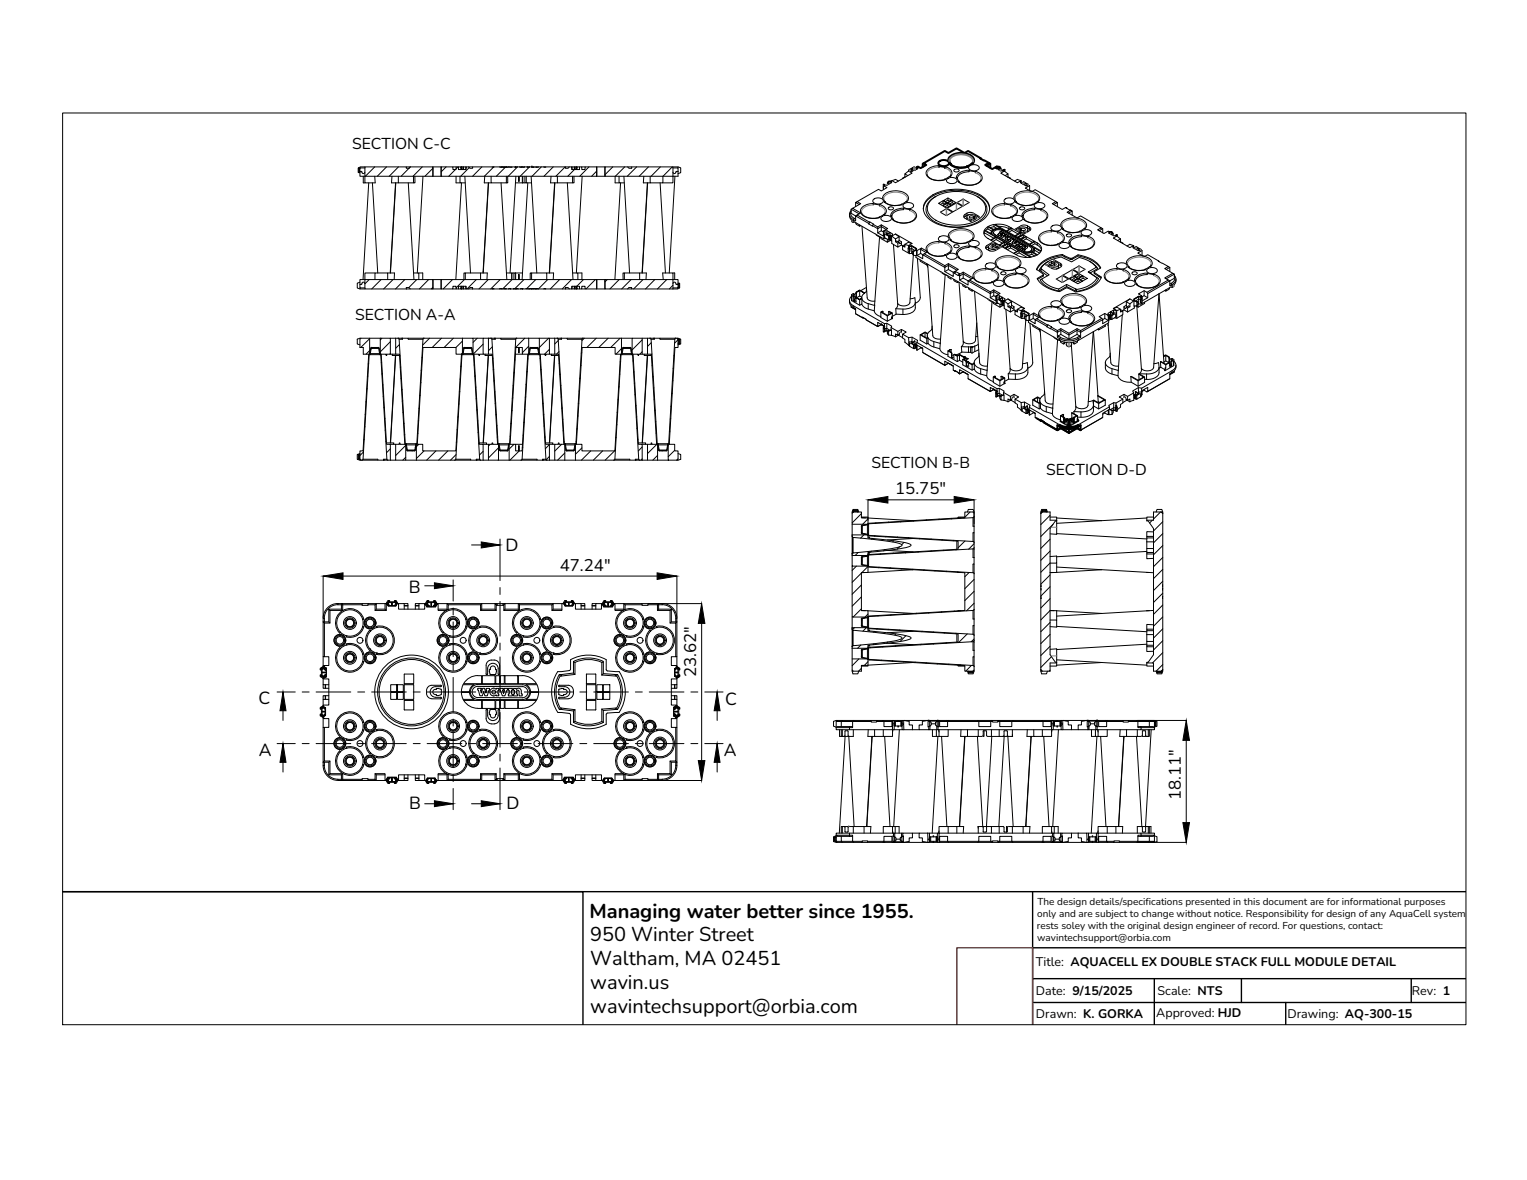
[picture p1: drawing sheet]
<svg xmlns="http://www.w3.org/2000/svg" width="279mm" height="216mm" viewBox="0 0 279 216" stroke-linecap="round" stroke-linejoin="round" font-family="sans-serif">
<defs><g id="words">
<g font-size="3.7">
<text x="107.9" y="167.9">Managing water better since 1955.</text>
<text x="108" y="172.2">950 Winter Street</text>
<text x="108" y="176.6">Waltham, MA 02451</text>
<text x="108" y="180.9">wavin.us</text>
<text x="108" y="185.3">wavintechsupport@orbia.com</text>
</g>
<g font-size="3.2">
<text x="92.5" y="100.7">D</text>
<text x="74.8" y="108.5">B</text>
<text x="47.3" y="128.8">C</text>
<text x="132.7" y="129">C</text>
<text x="47.4" y="138.3">A</text>
<text x="132.4" y="138.3">A</text>
<text x="74.9" y="148">B</text>
<text x="92.7" y="148">D</text>
</g>
<g font-size="3.1">
<text x="163.8" y="90.5">15.75&quot;</text>
<text x="102.4" y="104.4">47.24&quot;</text>
<text x="127.4" y="123.9" transform="rotate(-90 127.4 123.9)">23.62&quot;</text>
<text x="216.1" y="146.4" transform="rotate(-90 216.1 146.4)">18.11&quot;</text>
</g>
<g font-size="2.9">
<text x="64.4" y="27.2">SECTION C-C</text>
<text x="65" y="58.6">SECTION A-A</text>
<text x="159.4" y="85.7">SECTION B-B</text>
<text x="191.4" y="87">SECTION D-D</text>
</g>
<g font-size="2.3">
<text x="189.6" y="176.8">Title: AQUACELL EX DOUBLE STACK FULL MODULE DETAIL</text>
<text x="189.5" y="182.1">Date: 9/15/2025</text>
<text x="211.8" y="182">Scale: NTS</text>
<text x="258.3" y="182.1">Rev: 1</text>
<text x="189.6" y="186.2">Drawn: K. GORKA</text>
<text x="211.6" y="186">Approved: HJD</text>
<text x="235.6" y="186.2">Drawing: AQ-300-15</text>
</g>
<g font-size="1.8">
<text x="189.8" y="167.8">only and are subject to change without notice. Responsibility for design of any AquaCell system</text>
<text x="189.9" y="165.6">The design details/specifications presented in this document are for informational purposes</text>
<text x="189.7" y="170">rests soley with the original design engineer of record. For questions, contact:</text>
<text x="189.8" y="172.2">wavintechsupport@orbia.com</text>
</g>
</g></defs>
<!-- layer: 0 -->
<g fill="none" stroke="#000" stroke-width=".18">
<path d="M11.5 20.7h256.7v166.8h-256.7zM65.6 30.7l.1 .9M65.6 30.7v.9M65.6 30.7h.1M65.7 30.7l.1 .1M65.7 31.6h.2M65.8 31.5l-.1 .1M65.9 30.8v.7M65.9 30.7h-.2M66.5 32.3v1.2h.3M66.7 31.5l-.2 .3-.2-.2-.1-.2h-.3v.9h.9v1.2h1.9l-.1-1.2M66.8 30.5h7.5v.3h.5l.3-.3h4.1v1.8h-12.4z"/>
<path d="M66.8 30.7h-.9v.7M66.8 30.5h-.9v.2M67.5 33.5l-1.1 17.7M68.1 33.5l1 16.4M68.6 30.5l-1.7 1.8M70.7 30.5l-1.7 1.8M71.7 32.3l-.1 1.2h1.3M72.4 33.7h.1M72.4 33.5l-1 16.4M72.9 32.3v1.2h2.8v-1.2M72.9 30.5l-1.7 1.8M74.3 30.5h.8l-1.7 1.8"/>
<path d="M74.7 33.5l1 17.7M75.9 32.3v1.2h-.2M77.3 30.5l-1.7 1.8M77.4 32.3l-1 17.6M79.2 30.5v1.8M79.2 30.8l-1.4 1.5M79.2 32.3h31.5M79.2 30.5h1.5M80.7 30.5v1.8v-1.8h2.2v.5h.5v-.5h.5v.5h1.4v-.5h.4l.3 .3h.5v-.3h3.9M81.6 30.5l-.9 .9M82.9 30.5h.5M83.3 31l-1.2 1.3"/>
<path d="M83.4 32.3v1.2h.8M83.8 30.5l-.4 .4M83.9 30.5h.4v.5M84.2 32.3v1.2h.9M84.3 30.5h.1M84.4 33.5l-1 17.7M84.5 30.5l-.1 .5M84.5 30.5v.5M84.5 30.5h.3v.5v-.5h.4M85.1 32.3l1 17.6M85.3 30.5l-.1 .5M85.7 30.5h.8"/>
<path d="M85.9 30.7l-1.6 1.6M88.2 30.5l-1.7 1.8M88.7 32.3l-.1 1.2h1.3M89.3 33.7h.1M89.4 33.5l-1 16.4M89.9 32.3v1.2h2.8v-1.2M90.1 30.5h1.6M90.3 30.6l-1.7 1.7M91.5 30.5h.3M91.7 33.5l1 17.7M91.8 30.5l-.1 .1M91.8 30.5h.1"/>
<path d="M91.9 30.5h.7M91.9 30.5l.2 .1M92.1 30.5h.3M92.5 30.6l-1.7 1.7M92.6 30.5l-.2 .1M92.6 30.5h.1M92.7 30.5h.3M92.7 30.5l.1 .1M92.8 30.5h.8M92.9 32.3v1.2h-.2M93.3 30.5h1.3M94.2 30.5h1.2"/>
<path d="M94.3 30.6h.1M94.3 33.5h1.4M94.4 32.3l-1.1 17.6M94.7 30.5l-1.7 1.8M94.9 32.3v.9h.1v-.9M95.1 30.5h.4M95.5 30.5l-.1 .1M95.5 30.5h.1M95.6 32.3v1.2M95.6 30.5h.4M95.6 30.5l.1 .1M95.7 32.3v1.2h.3"/>
<path d="M95.7 30.5h1.9M96 32.3v1.2h.3M96.3 32.3v1.2h.9M96.6 33.5l-1.1 17.7M96.8 30.5l-.3 .1M96.9 30.5l-1.7 1.8M97.2 32.3l1 17.6M97.3 30.6h.1M97.3 30.5h.1M97.3 30.6h.8M97.7 30.5l-.1 .1M98.5 30.5l-.4 .1"/>
<path d="M99 30.5l-1.6 1.8M99.5 30.5h3.9v.3h.5l.3-.3h.4v.5h1.4v-.5h.5v.5h.5v-.5h2.2v1.8v-1.8M99.9 30.5l-1.8 .1M100.8 32.3l-.1 1.2h1.3M101.2 30.5l-1.7 1.8M101.5 33.7h.1M101.5 33.5l-1 16.4M102 32.3v1.2h2.8v-1.2M103.4 30.5l-1.7 1.8M103.4 30.5h.8M103.8 33.5l1 17.7M104.6 30.5l.1 .5"/>
<path d="M104.7 30.5h.4v.5M105 32.3v1.2h-.2M105.1 30.5v.5l-1.2 1.3M105.1 30.5h.3M105.4 30.5v.5zM105.4 30.5v.5M105.5 30.5h.1M106 30.5h-.4v.5M106.5 30.5h.5M106.5 32.3l-1 17.6M107.8 30.5l-1.7 1.8M109.2 31.3l-.9 1"/>
<path d="M109.2 30.5h1.5M110.7 30.5h4.1l.3 .3h.5v-.3h7.5v1.8h-12.4zM110.7 30.5v1.8M112.1 30.5l-1.4 1.5M112.6 32.3v1.2h.7M113.3 32.3v1.2h.9M113.5 33.5l-1 17.7M114.2 32.3l1 17.6M114.3 30.5l-1.7 1.8M114.8 30.5h.8M116.5 30.5l-1.7 1.8M117.8 32.3l-.1 1.2h1.3"/>
<path d="M118.4 33.7h.1M118.5 33.5l-1 16.4M118.6 30.5l-1.6 1.8M120.8 33.5l1 16.4M120.8 30.5l-1.7 1.8M123 30.5l-1.7 1.8v1.2h-2.3v-1.2M123.1 30.7h1v.7M123.1 30.5h1v.2M123.1 32.3v1.2h-1.8M123.5 32.3l-1 17.6M124.1 31.4h-.4l-.1 .2-.2 .2-.3-.3M124.1 30.5l.5 .2v.9l-.5 .2"/>
<path d="M124.1 31.4v.9h-1M155.4 39.2a1.23 1.23 0 0 0 .7 1.3M155.7 38.5v.1a1 1 0 0 0 .4 1.6l.2-.3 .3 .2M155.7 38.3v.7l.9 .5 .2-.2M155.7 38.6l-.1 .4 .2 .5 .5 .4M156 38.1l-.3 .2 1.5 .8M156.6 37.1v.7M156.8 36.9l-.2 .2 .6 .3M157.6 38.8a2.01 2.01 0 0 0 2.2 1.2M157.6 38.8h.1M159.8 37.4l1.1 .1M159.8 37.4v-.2a2.05 2.05 0 0 0-2.4 1.4 2.19 2.19 0 0 0 2.6 1.4l1-.2h-.1"/>
<path d="M159.8 37.4v.1M159.8 36.5a1.17 1.17 0 0 1 1.8 .3 1.15 1.15 0 0 1-1.9 0zM160.9 39.8h.1M160.9 39.8l-1.1 .1M160.9 37.7l.1-.3a1.2 1.2 0 0 1 1 1.7l-.1 .2-.2-.1-.8 .5M161 37.4l-.1 .3M161.3 39.7a1.17 1.17 0 0 1 1.8 .3 1.15 1.15 0 0 1-1.9 0zM161.6 33.7l.1 .2M161.7 36.2l.3 .7M161.7 36.3h-.2a1.9 1.9 0 0 1 2.1-1.4 2.25 2.25 0 0 1 2.6 1.3l-.3 .8-.1-.1-.9 .5M161.7 36.3v.1M161.7 33.7h.1"/>
<path d="M161.8 34l-.2 .1v.6M161.8 33.7l.1 .1M161.8 36.9l.2 .1M161.8 33.8l-.2-.1v.8M161.8 33.8l.1 .1M162 38.8l-.2 .4M162 36.9h-.2a3.2 3.2 0 0 0 3.2 .5 3.3 3.3 0 0 1-3-.4M162 36.9v.1M162.4 33.7v.1M162.4 33.3v.2M162.5 33.6v.2M162.5 33.6l-.1-.1v.2"/>
<path d="M162.5 33.4v.2M162.6 33.3v.4M162.7 37.9l.3-.1a.33 .33 0 0 1 .5 .3 .33 .33 0 0 1-.5 .3h-.2a.24 .24 0 0 1-.3-.2 .24 .24 0 0 1 .2-.3zM163 33.2v.3M163.1 33.1v.3v-.2M163.1 33.1h-.5l-.1 .2 .5-.1M163.1 38.9l.6-.4 .8-.3 .8-.1v.3a1.96 1.96 0 0 0-2.1 1.2v-.2l-.2 .1zM163.1 39.4l.4 .7M163.9 32.8l.5 .3M163.9 32.8l-.7 .3M164.9 37.4l.1 .1M164.9 37.4v.1"/>
<path d="M165.2 32.6l-.1 .1M165.3 38.2l1.2 .2M165.3 37.4a1.15 1.15 0 0 1 1.9 .2 1.15 1.15 0 0 1-2 0zM165.6 31.8v.6M165.6 32.4l-.5 .2M166 36.5l-.2 .4M166.2 31.3l-.6 .5 .5 .3M166.4 31.2v.1M166.4 31.3h.1M166.5 38.4v-.1a1.17 1.17 0 0 1 1 1.7 3.4 3.4 0 0 1-4.2 .1h.2M166.5 38.3v.2v-.1M166.5 31.2l.1 .1"/>
<path d="M166.5 31.3h.1M166.8 31l.1 .3M166.8 31.3h-.2M167.3 31.1l-.4 .3-.7-.1 .7 .4-3 1.7-.7-.3h-.1l.1 .3-.9 .5h-.6l.1 .1 .5 .3-1 .6-.6-.3-3.9 2.3 .7 .4-1.5 .8 1.5 .9-.7 .3 3.1 1.7-.1 .1 .8 .4 .7-.4 1.1 .7-.8 .5a1.08 1.08 0 0 1 1.3 .2l.4 .3-.1 .4 .7-.4 3 1.7-.7 .4 .2 .1h.4l.9 .5-.1 .2 .2 .1 .8-.4 .9 .5M167.5 39.7a2.31 2.31 0 0 1-2.7 1.1l-.6-.2-.9-.4M168.9 38.2a3.8 3.8 0 0 1 3.1-2.9 8.8 8.8 0 0 1 8.3 1.4l.6 .8 .2 .7M169.6 31.9a2.01 2.01 0 0 0 2.2 1.1M169.6 31.9h.1M169.7 36.4a8.8 8.8 0 0 1 8.7-1.2 3.3 3.3 0 0 1 2.6 3.3 4.4 4.4 0 0 1-3.6 2.8 8.7 8.7 0 0 1-7.7-1.5 2.26 2.26 0 0 1 0-3.4zM170.5 36.4a7.9 7.9 0 0 1 9 0 2.1 2.1 0 0 1-.3 3.6 7.8 7.8 0 0 1-8.7-.3 2.06 2.06 0 0 1 0-3.3zM171.2 35.9a2.47 2.47 0 0 0-1.5 3.5 6.7 6.7 0 0 0 6.2 2.1 5.5 5.5 0 0 0 4.5-2.4 2.54 2.54 0 0 0-1.6-3.2M171.7 37.2l.8-.5 .7 .4-.8 .5z"/>
<path d="M171.8 30.3a2.33 2.33 0 0 0-2.4 1.3 1.65 1.65 0 0 0 1.8 1.4l.8 .1 1-.2h-.1M172.5 37.7l.8-.5 .7 .4-.8 .5zM172.5 36.7v.4M172.6 36.7l.8-.5 .7 .4-.8 .5zM172.9 37.3l-.4-.2-.4 .3M173 30.5a1.17 1.17 0 0 1 1 1.7l-.1 .2-.2-.1M173 32.9l-1.2 .1M173.2 38.2l1 .6-1 .6-1.1-.6 1.1-.6M173.3 32.8a1.15 1.15 0 0 1 1.8 .3 1.15 1.15 0 0 1-1.9-.1zM173.3 38.1l1.1 .6M173.3 37.2v.4M173.4 37.1l.8-.4 .7 .4-.8 .4z"/>
<path d="M173.4 36.2v.4M173.6 37.8l-.3-.2-.4 .3M173.7 32.3l-.8 .5M173.8 36.8l-.4-.2-.4 .3M174 31.9l-.2 .4M174.2 36.7v.4M174.4 38.7h.1M174.5 37.3l-.3-.2-.4 .2M174.6 31a.46 .46 0 0 1 .5-.1 .46 .46 0 0 1 .3 .4 .48 .48 0 0 1-.5 .2 .48 .48 0 0 1-.3-.4zM175.2 37.1l1 .6M175.2 32.5l.3 .7M175.5 33.2v.1"/>
<path d="M176.1 37.7l-1.1-.6-1.7 1M176.1 37.7l-1.7 1M176.2 37.7h.1M176.2 36.4h.1M176.2 36.4l-1.1 .6M176.3 36.4l1 .6M176.6 39.6l-.2 .2M176.6 39.6l.3-.2v-.4l-.3 .2a.38 .38 0 0 0-.3 .4 .38 .38 0 0 0 .3 .3l1 .6M176.6 39.2v.4M176.9 39a1.34 1.34 0 0 1 1.2 0M176.9 39.7v.4M177.3 31.3l1.2 .2"/>
<path d="M177.3 30.5a1.18 1.18 0 0 1 1.9 .2 1.15 1.15 0 0 1-2 0zM177.3 31.3v-.1a2.2 2.2 0 0 0-2.3 1.2v.1h.2M177.3 31.3v.1a2.02 2.02 0 0 0-2.1 1.3v-.2M177.3 37.1l-1 .6M177.3 39.3l-.4 .1M177.5 39.9h.6M177.6 40v.1M178.1 39.9l.1 .1M178.1 39.5v.4M178.2 39.6h.1M178.2 40h.1M178.2 39l1 .7"/>
<path d="M178.2 40v-.4l-.5-.1a.26 .26 0 0 0-.4 .2 .26 .26 0 0 0 .3 .3l.1 .1M178.3 40h.1M178.3 39.6v.4M178.3 39.6h.1M178.4 39.6l.1 .1M178.4 39.6v.4l.1 .1M178.5 39.7h.1M178.5 31.3v.3v-.3a1.19 1.19 0 0 1 1 1.8 3.4 3.4 0 0 1-4.2 .1h.2M178.5 39.7v.4M178.5 39.7l.3 .2-.7 .4M179.1 39.7l-.7-.3a.94 .94 0 0 0-1.5 .4l.9 .6M179.2 39.7h.1"/>
<path d="M179.5 32.7a2.14 2.14 0 0 1-2.4 1.2 3.3 3.3 0 0 1-1.8-.7M181.6 38.8a2.25 2.25 0 0 0 2.8 1.1l.5-.1M181.6 38.8h.1M182.3 30.8l.9 .5h.6l-.7 .4 3.1 1.7 .6-.3-.1 .3 .5 .3a1.14 1.14 0 0 0 1.2 .3l-.8 .4 .9 .5M183.7 31.3l.1-.2v.3M183.8 37.4l1.1 .1M183.8 37.5v-.3a2.06 2.06 0 0 0-2.4 1.4 2.19 2.19 0 0 0 2.6 1.4l1-.2-.1-.1M183.8 31.3l.6 .5-.5 .3M183.8 36.5a1.17 1.17 0 0 1 1.9 .3 1.15 1.15 0 0 1-2 0zM184.4 31.8v.6M184.4 32.4l.5 .2M184.8 32.6l.1 .1"/>
<path d="M184.9 39.7v.1M184.9 39.8h.1M184.9 37.7l.1-.3a1.2 1.2 0 0 1 1 1.7l-.1 .2-.2-.1M185 37.4l-.1 .3M185.3 39.7a1.17 1.17 0 0 1 1.8 .3 1.15 1.15 0 0 1-1.9 0zM185.7 36.3h-.2a1.95 1.95 0 0 1 2.1-1.4 2.25 2.25 0 0 1 2.6 1.3l-.3 .8-.1-.1-.9 .5M185.7 36.3v.1M185.7 36.2l.3 .7M185.7 39.2l-.8 .5M185.8 36.9l.2 .1M186 38.8l-.2 .4M186 36.9h-.2a3.3 3.3 0 0 0 3.3 .5 3.3 3.3 0 0 1-3.1-.4"/>
<path d="M186 36.9v.1M186.1 32.8l.7 .3M186.2 32.8l-.6 .3M186.6 38a.52 .52 0 0 1 .9 .2 .5 .5 0 0 1-.5 .2 .5 .5 0 0 1-.4-.4zM186.8 33.1l.1 .4M187.1 33.5v.1M187.1 33.4v.1M187.2 33.7l.6-.1-.6 .1M187.2 39.4l.3 .7M187.2 33.3l-.2 .3M187.3 33.4h-.1M187.4 33.3h-.2l.5 .3"/>
<path d="M187.4 33.3l.7 .4 .1 .2M187.7 38.5l-.6 .6-.1 .4 .2-.1M187.8 33.9l.1 .1M188 33.9h.1M188 33.9l-.1 .1M188 33.8v.1M188.1 33.8v.1M188.1 33.8l-.3-.2v.3l-.2 .1M188.1 33.9h.1M188.4 34v.9M188.5 34.9l.4 .1M188.9 35l.5-.3 3.8 2.2-.7 .4 1.9 1 .6-.4 .9 .6-.7 .3 1.9 1.1 .6-.4 3.8 2.2-.7 .4 1.2 .6 .8-.4 .2 .1-.1 .2 .9 .6h.6l-.7 .4 3 1.7 .7-.4-.1 .4 .4 .3a1.14 1.14 0 0 0 1.3 .2l-.8 .5 1.3 .6 .5-.3 3.8 2.2-.7 .3 1.5 .9-1.5 .9 .7 .3-3.9 2.3-.6-.3-1 .6 .5 .3 .1 .1h-.6l-.9 .5 .1 .3-.1 .1-.7-.4-3 1.7 .7 .4-.7-.1-1 .6 .1 .2-.1 .2-.6-.3-1 .5 .5 .3-3.9 2.3-.6-.4-1.5 .9-1.5-.9-.6 .4-3.8-2.2 .5-.3"/>
<path d="M188.9 37.4l.2 .1M188.9 37.4v.1M189.3 38.2l1.2 .2M189.3 37.4a1.25 1.25 0 0 1 1.9 .2 1.11 1.11 0 0 1-2 0zM189.3 38.2v.2a1.91 1.91 0 0 0-2.1 1.2v-.2M189.3 38.1l-.8 .1-.8 .3M189.4 38.1l-.1 .1M190 36.5l-.2 .4M190.5 38.4v-.1a1.17 1.17 0 0 1 1 1.7 3.4 3.4 0 0 1-4.2 .1l.2 .1M190.5 38.3v.2v-.1M191.5 39.7a2.14 2.14 0 0 1-2.4 1.1l-.9-.2-.7-.4M193.2 36.9l.3 .2-.7 .3"/>
<path d="M193.5 37.1v.7M195.1 38l.1 .2M195.9 38.5l.3 .1-.7 .4M196.2 38.6v.8M65.9 52v.7h.9M65.9 52.7v.2h.9M65.9 51.6l-.5 .2v.9l.5 .2M66.8 51.2h12.4v1.7h-4.1l-.3-.3h-.5v.3h-7.5zM67.5 51.2l-.7 .7M68.6 49.9h-1.8v1.3h-.9v.8h.3l.1-.3 .2-.1 .2 .3M68.6 51.2v-1.3h2.3v1.3M69.7 51.2l-1.7 1.7"/>
<path d="M70.9 49.9h1.3l-.1 1.3M71.4 49.7h.1M71.9 51.2l-1.7 1.7M74.1 51.2l-1.7 1.7M74.3 52.9h.8M75.7 49.9h.9v1.3M76.2 51.2l-1.4 1.4M76.6 49.9h.8v1.3M78.4 51.2l-1.7 1.7M79.2 51.2v1.7M79.2 52.6l-.3 .3M79.2 52.9h1.5"/>
<path d="M79.2 51.2h1.5M80.7 51.2v1.7M82.8 51.2l-1.7 1.7M82.9 52.9h.5M84.3 52.4v.5h-.4M84.3 52.9h.1M84.4 52.4v.5M84.5 52.4l-.1 .5M84.5 52.9h.3v-.5v.5h.4M84.5 52.4v.5M85 51.2l-1.6 1.5M85.1 51.2v-1.3h2.8v1.3"/>
<path d="M85.1 49.9h-.2v1.3M85.2 52.4l.1 .5M86.5 52.9v-.3h-.5l-.3 .3h-.4v-.5h-1.4v.5h-.5v-.5h-.5v.5h-2.2v-1.7h28.5v1.7h-2.2v-.5h-.5v.5h-.5v-.5h-1.4v.5h-.4l-.3-.3h-.5v.3M87.2 51.2l-1.7 1.7M87.9 49.9h1.3l-.1 1.3M88.4 49.7h.1M89.3 51.2l-1.7 1.7M90.1 52.9h.3M91.5 51.2l-1.7 1.7M91.8 52.8h.8M91.8 52.8l-6.1 .1M91.8 52.8l-.3 .1"/>
<path d="M92.3 52.8l-.1 .1M92.3 52.9h1.9M92.6 52.8h.1M92.7 49.9h.9v1.3M93.4 52.8l-.3 .1M93.6 49.9h.3v1.3M93.7 51.2l-1.7 1.7M93.9 49.9h.3v1.3M93.9 52.9h.4M94.2 52.8l.1 .1M94.2 49.9h1.4M94.3 52.9h.1"/>
<path d="M94.3 49.9v1.3M94.4 52.9h.4M94.5 52.8l-.1 .1M94.5 52.9h1.2M94.9 51.2v-1h.1v1M95.3 52.9h1.3M95.6 52.8h.1M95.9 51.2l-1.7 1.6M96.3 52.9h.8M96.9 52.9h.3M97.1 52.8l.1 .1M97.2 52.9h.1"/>
<path d="M97.3 51.2v-1.3h2.7v1.3M97.3 49.9h-.3v1.3M97.3 52.9h.7M97.5 52.8l-.2 .1M97.5 52.9h.3M97.8 52.8l.2 .1M98 52.9h.1M98 51.2l-1.6 1.6M98.1 52.9h.3M98.2 52.8l-.1 .1M98.2 52.9h6M99.5 52.9h.4"/>
<path d="M100 49.9h1.3l-.1 1.3M100.2 51.2l-1.7 1.7M100.5 49.7h.1M102.4 51.2l-1.7 1.7M104.6 51.2l-1.7 1.7M104.7 52.4l-.1 .5M104.8 49.9h.9v1.3M105.1 52.4v.5h-.4M105.1 52.4v.5M105.1 52.9h.3M105.4 52.4v.5M105.5 52.4l-.1 .5z"/>
<path d="M105.5 52.9h.1M105.6 52.4v.5h.4M105.7 49.9h.8v1.3M106.5 52.9h.5M106.8 51.2l-1.3 1.2M108.9 51.2l-1.7 1.7M109.2 51.2v1.7M109.2 52.9h1.5M109.2 51.2h1.5M110.7 51.2h12.4v1.7h-7.5v-.3h-.5l-.3 .3h-4.1zM110.7 51.2v1.7M111.1 51.2l-.4 .4"/>
<path d="M113.3 51.2l-1.7 1.7M114.2 51.2v-1.3h2.8v1.3M114.2 49.9h-.2v1.3M114.8 52.9h.8M115.5 51.2l-1.7 1.7M117 49.9h1.3l-.1 1.3M117.5 49.7h.1M117.7 51.2l-1.8 1.7M119.8 51.2l-1.7 1.7M121.4 51.2l-.2-1.3h1.9v1.3h1v.8h-.4l-.1-.3-.2-.1-.3 .3M122 51.2l-1.7 1.7M123.1 49.9h.4v1.3"/>
<path d="M123.1 52.2l-.6 .7M124.1 52v.7h-1M124.1 51.9v.7M124.1 51.8h.1M124.1 51.9l.2-.1v.9M124.1 52.6l.1 .1M124.2 52.7h-.1v.2h-1M124.2 52.7h.1M124.3 51.8v.9M155.4 55a1.48 1.48 0 0 0 1.2 1.5M155.7 55.9v.3l.9 .5-.9-.5M155.8 54.9v.1"/>
<path d="M155.8 40.3v.3M155.8 54.2a.99 .99 0 0 0 .3 1.7l5.7 3.3h.5l.9 .5-.1 .2 1.2 .7 .6-.3 .9 .5-.7 .3 1.2 .7 .6-.1 1 .6-.1 .3 14.6 8.5 .4-.1 .9 .6-.1 .2 1.3 .7M155.8 54v1M155.9 53.9v.1M155.9 53.9l.3-.1-.3 .2 .3 .1M156.1 53.8h.2M156.1 54.2l-.2-.2v1l1.4 .9 .4-.3 .5 .7 1.8 .6 .3 .6 .9 .4M156.1 54.1l.1 .3M156.1 55.9v.4l.5 .2v.9l1.2 .7M156.1 53.8l.2 .1M156.2 54.1l-.1 .1M156.2 54.1l.1 .2"/>
<path d="M156.2 55l.1 .1M156.2 40.5l-.1 .2-.2-.1M156.2 54.4v.6M156.3 40.7h-.1M156.3 40.6h-.1M156.3 55.1l.3 .2zM156.3 54.9l.1 .2M156.3 54.7l.1 .2-.1 .1M156.3 54.3l-.1 .7M156.3 54.3l-.1 .1M156.3 53.9v.4M156.3 54.8l.1 .2"/>
<path d="M156.6 57.4l1.3 .8M156.6 40.8l.1 .3 .6 .3M156.6 54.2l-.1 .1M156.6 53.6l.1 .6zM156.6 40.8h.1M156.6 54.6v.6M156.6 53.7l-.3 .2M156.6 54.4l-.3 .1M156.7 54.2l-.1 .2M156.7 54.5h.1M156.7 53.4l-.1 .2M156.8 54.5l-.2 .1"/>
<path d="M156.8 53.4l-.1 .2M157.3 41.2v.2l.2-.1M157.3 53.2v1M157.3 54.9v1M157.7 54.4l-.4-.2-1 .5M157.7 54.5h.1M157.7 54.6v1M157.7 41.4l1 13.1a1.17 1.17 0 0 0 1.4 .6M157.8 58.1l2.8 1.6v-.7l1 .6v.3M157.8 58l.7 .4M157.8 58.1l.2 .1M158.5 58.5l2.1 1.2"/>
<path d="M158.5 52.6l-1 .6M158.5 52.7v.7M158.6 53.3l-.4 .3-.9-.5-.5 .3 .5-.2 .9 .5-.4 .4-.1 .4-.4 .3-.5-.2 .5 .3 .4-.3a1.52 1.52 0 0 0 1.2 1l1.1 .3M158.9 55.6v1M159.1 40.7l-.2 .2M159.2 40.6l-.3 .4M159.8 41.1l-.2 .2M160.2 42.8l1 .6M160.6 42.6v-.8l-4-2.3v.9l-.5-.2v.3l5.6 3.2M160.6 41.5v.3l.7-.3v.7M160.9 43.4l-.9 13.5M161.1 59.4l.4 .1"/>
<path d="M161.1 59.4l-.5 .3M161.2 43.4v.2l1.2 .7M161.2 57.1v1l1.2 .7 .9-.5v-.1M161.3 41.1v.4l.8 .5M161.3 59.4l.3 .2-.1-.1M161.3 59.4h.1M161.3 59.4h-.2M161.5 59.5l-.2-.1-.7 .3M161.5 57l-.3 .1 1.2 .7M161.6 42.3v.9l-1-.6M161.6 42.4l-.3-.2-.7 .4M161.7 42.3v.5l.1-.1"/>
<path d="M161.7 59.6l.2 .1-.2 .5-.1-.2zM161.7 42.8v.9M161.8 42.7l.1 .8M161.8 59.2v.5M161.9 42.8l.7 .4v.7l-.7-.4zM161.9 59.7v.4h.3v.4l.2 .1 .2-.1M161.9 42.6l.5 .1h-.4M161.9 42.7l.8 .5M161.9 42.8h.1M162 42.7h.1M162.1 43.6l-.4 .1M162.2 42.9h.1"/>
<path d="M162.3 59.2l-.1 .9 .7 .3M162.3 42.2v.5M162.4 43l.5-.5-.1 .5-.2 .1M162.4 43.8v.5l.6-.3M162.4 42.8h.1M162.4 42.7v.2M162.6 43.2h.1M162.6 43.9h.1M162.6 57l.5 .3-.7 .4-1.1-.6 .3-.1v.2M162.6 57v.5M162.7 43.2h.2M162.7 43.2v.7h.2v-.7h-.1"/>
<path d="M162.7 57h-.1M162.7 57l.6 .3-.9 .5v1M162.8 42.5l-.5 .4M162.8 43.9l.4 .2M162.8 43l.1 .1M162.9 43.2h-.1M162.9 43.2l.2-.1-.1 .7M163 43.2h-.1M163 43.8l-.1 .1M163.1 59.9l-.1 .5M163.1 43.1l-.1 .7M163.1 43.2h.1"/>
<path d="M163.1 58l.2 .3M163.2 43.2v1.3l1.1 .7v-.7l-.4-.3v-.5l.6-.4v.7l.4 .2v.6M163.2 43.2l.6 .5M163.3 57.3v.9l-.2-.2v.3M163.5 40.1v.1M163.5 44.7l.8 11-.1 .5-.3 .3 .1 1h1.2a2 2 0 0 0 2.3-1.2v-1M163.8 42.8l.7 .5M163.9 44.2l.2-.1 .4 .3-.2 .1M163.9 57.5l-.7 .4M164.5 44l-.1 .2M164.9 44.2l-.1 .3a.16 .16 0 0 1-.2 .1 .16 .16 0 0 1-.1-.2M164.9 44.8l.3 .2"/>
<path d="M164.9 44.8l-.6 .4M165.2 56.6v.9M165.6 44.7l.6 .2M165.6 44.7v.5l-.5-.2v.7l1.3 .7M165.6 45l-.2-.2-.3 .2M166.2 45.4v.8l.2-.2M166.2 44.3l.7 .3M166.2 44.3l-.6 .4M166.3 45.6l.1 .2M166.3 45l.1 .1-.1 .5-.1-.2zM166.4 45.8l.1-.1-.1 .3M166.4 45.8v.2"/>
<path d="M166.4 45.5l.1 .2M166.4 45h.4l.9 .5M166.4 46.1v.3M166.4 45.1l.4-.1v.5l.6 .3M166.4 45.1h.1M166.4 45.1v.5l.4-.1v.8M166.4 46.1h-.1M166.5 45.9l-.1 .2M166.5 54.7l.9-.2 .1 .7a1.76 1.76 0 0 1-2.1 1.4l-1.5-.1M166.8 45l.9 .5M166.8 46.3l.1 .1M166.8 46.3l-.4 .1"/>
<path d="M166.9 46.3l.1 .2M167 46l-.1 .3M167 46l.7-.2v1l-.6-.1v-.7zM167 46.6l.1 .1M167.1 45.9l-.1 .1M167.1 46.7l-.6 8.6a1.41 1.41 0 0 1-2.3 .2M167.5 46.8h.1M167.6 45.8h.1M167.6 46.8v.3l14.7 8.5M167.7 45.8l-.6 .2M167.8 45.8v1l1 .5v-.7l4.1 2.3v.8l1.5 .9v-.8l1 .5M167.9 47.3l.5 7.2-.3 .6-.6 .4"/>
<path d="M168.4 47.6v.2l1.2 .7M168.5 45.6v.8M168.6 45.4l-.1 .2 1 .6M169.1 46.4l-.3 .2-.3-.2-.7 .4M169.5 45.9l.1 .2M169.6 48.3v.2l.2-.1M169.6 45.7a2.01 2.01 0 0 0 2.2 1.2M169.6 46.1l-.5 .3 3.8 2.2 .6-.4 1.9 1.1-.7 .4 .9 .5 .6-.4 1.9 1.1-.7 .3 3.8 2.2 .6-.4 1.2 .7-.8 .5a1.14 1.14 0 0 1 1.2 .2l.5 .3-.1 .4 .6-.4 3.1 1.7-.7 .4h.6l.9 .6-.1 .2 .2 .1 .8-.4 .9 .5M169.6 45.7h.1M169.7 48.4l.1 .5M169.7 48.4l1 13a1.17 1.17 0 0 0 1.4 .6M170.5 59.7v.6"/>
<path d="M171.8 44.3l1.1 .2M171.8 44.3v-.1a2.33 2.33 0 0 0-2.4 1.2 1.65 1.65 0 0 0 1.8 1.5h.5l1.3-.2h-.1M171.8 44.3v.1M171.8 43.4a1.15 1.15 0 0 1 1.8 .3 1.15 1.15 0 0 1-1.9 0zM172.2 49.8l.4 .3 .7 .3M172.9 48.6v.3l.6-.4v.8M172.9 44.5l.1-.1a1.17 1.17 0 0 1 1 1.7l-1.1 .5M172.9 50.3l-.9 12.5M173 44.3l-.1 .3v-.1M173 46.7l-1.2 .2M173.3 46.6a1.15 1.15 0 0 1 1.8 .3 1.15 1.15 0 0 1-1.9 0zM173.4 50.5v.2l.6 .3 .1-.1"/>
<path d="M173.5 48.2v.3l1.6 .9M173.7 43.2h-.2a2.15 2.15 0 0 1 2.4-1.4 2.12 2.12 0 0 1 2.3 1.4l-.2 .6-.1 .1-.1-.1M173.7 43.2v.1M173.7 43.2l.3 .6M173.8 43.9a3.6 3.6 0 0 0 2.1 .6M174 45.7l-.2 .5M174 44v-.1h-.2a3.4 3.4 0 0 0 3.2 .5M174.1 50.9h.1M174.1 51h.1M174.2 50.9l-.1 .1M174.5 51.1l.1 .3M174.6 44.9a.48 .48 0 0 1 .5-.2 .48 .48 0 0 1 .3 .5 .48 .48 0 0 1-.5 .2 .48 .48 0 0 1-.3-.5z"/>
<path d="M174.7 51.4l.5 .3M174.7 49.7l-.3 .1-.9-.5-.6 .4M174.8 49.7l-.1 .3M174.9 49.7l-.2 .3M175.2 51.5v.2l.2-.1M175.2 46.4l.3 .6M175.4 50.3l.2 .2v.7l1.5 .9v-.7l4.1 2.3v.8l1 .6v-.9M175.5 51.7l.8 11-.1 .3-.3 .4 .1 1M175.5 47v.2M175.5 50.1l-.1 .2M175.6 51.2l.6-.3 .9 .5 .3-.2M175.6 50.2v.3l.6-.4v.8"/>
<path d="M176.2 52v.3l.5 .3M176.2 49.8v.3l1.6 .9M176.8 52.4l-.2 .2M176.9 52.5l-.2 .1M177 44.4h.1l-1.3 .1M177.2 52.7l.2 .3 .5 .3M177.2 52.7h.1M177.3 45.1l1.2 .2M177.3 44.3a1.18 1.18 0 0 1 1.9 .3 1.15 1.15 0 0 1-2 0zM177.3 45a2.2 2.2 0 0 0-2.3 1.2v.2h.2M177.4 45l-.1 .3a2.02 2.02 0 0 0-2.1 1.2v-.1M177.7 40.1h.1"/>
<path d="M177.7 40.2l.4 .1M177.8 40.4v.1M177.8 43.8l-.9 .5M177.8 40.5h-.2M177.9 53v.3l.2-.1M178 43.4l-.2 .4M178.2 50.7a2.01 2.01 0 0 0 2.2 1.1M178.2 50.7h.1M178.3 53.3l.9 13.1 .5 .5 1 .1M178.5 40.1h.1M178.5 45.2v.3v-.3a1.19 1.19 0 0 1 1 1.8 3.4 3.4 0 0 1-4.2 .1l.2-.1M178.7 59.1l-.2 3.2a1.41 1.41 0 0 1-2.3 .1"/>
<path d="M179.5 46.6a2.21 2.21 0 0 1-2.5 1.1l-1-.2-.7-.4M180 42.7l.1-.1 1.7 1M180.1 42.2l2.1 1.2-.9 .5-.5-.2a1.18 1.18 0 0 1-.7-1.5zM180.1 42.2v.4M180.3 41.8l.4-.3 1 .5a.58 .58 0 0 0-.3 .8l-1.2-.7zM180.3 49.2l1.2 .2M180.3 48.4a1.2 1.2 0 0 1 1.9 .3 1.15 1.15 0 0 1-1.9 0zM180.3 49.4l.1-.3a2.28 2.28 0 0 0-2.4 1.3 1.65 1.65 0 0 0 1.7 1.4h1.4l.5-.1-.2-.1M180.6 45.3l-.2 .2M180.6 44.9v.4l.3-.2v.5l.3 .3M180.7 41.9l-.4 .3M180.7 54.7l1 .6"/>
<path d="M180.7 41.5v.4l.7 .4M180.9 41.4l.9 .6M181.2 53.4v.3l.6-.3v.7M181.3 44l1-.6 1.4 .9-.9 .5zM181.3 42.6v.2M181.4 51.6v.1M181.5 51.6l-1.1 .2M181.5 51.6l.1 .1M181.5 42.6a1.46 1.46 0 0 1 2.1-.5l5.1 3M181.5 49.6l.1-.3a1.19 1.19 0 0 1 1 1.7l-.2 .2-.1-.1M181.5 55.2l-1 13.5M181.5 45.3h.1"/>
<path d="M181.6 44.9l-.1 .5M181.6 49.3l-.1 .3M181.7 42.2l.8-.3 1 .1 5.2 3.1a.61 .61 0 0 1 .3 .7 .61 .61 0 0 1-.6 .4l-.8 .1-.6-.2-5.3-3.2a.46 .46 0 0 1 0-.7zM181.7 44.7h.1M181.7 45.1h.1M181.7 44.7l-.2 .1v.1a.26 .26 0 0 0-.2 .4 .26 .26 0 0 0 .4 .1l.8-.2M181.7 44.2l.6-.4 1.1 .7M181.7 45.1l-.1 .1M181.7 44.3l-1.2 .7a.36 .36 0 0 0-.2 .3 .36 .36 0 0 0 .3 .3 1.51 1.51 0 0 0 1.6 .2l1-.6-.2-.1-.6 .4a.91 .91 0 0 1-1.5-.5l.8-.6M181.7 44.7v.4M181.7 44.4h.1M181.7 55.3v.2l1.3 .7"/>
<path d="M181.8 42.6l.3 .4 5.1 3a1.05 1.05 0 0 0 1.6-.4M181.8 53v.4l.9 .5M181.8 41.5l-.6 .2M181.9 41.1l-1 .3M181.9 42.3l.6-.3 .8 .1 5.2 3.1a.47 .47 0 0 1 .2 .6 .47 .47 0 0 1-.6 .3l-.9-.2-5.2-3a.35 .35 0 0 1-.1-.6zM181.9 41.1l1.2 .7M181.9 41.1v.4l.5 .3M181.9 51.6a1.18 1.18 0 0 1 1.8 .3 1.15 1.15 0 0 1-1.9 0zM182 41.1h1.6l1.5 .6-1 .6zM182 44.6h.2M182 45h.2M182.1 44.6l-.4 .1"/>
<path d="M182.1 42.9v.1M182.1 44.6v.4l-.4 .1M182.2 44.6l.5 .3-.2 .3-.3-.2zM182.2 54.3l-.4-.2-.6 .4M182.3 48.1l-.2 .1a2.15 2.15 0 0 1 2.4-1.4 2.15 2.15 0 0 1 2.3 1.3v.3a.33 .33 0 0 1-.5 .4l-.8 .5M182.3 48.1v.2M182.3 48.1l.3 .7M182.3 43.4v.4M182.3 54.2l.1 .5M182.3 51.1l-.9 .5M182.3 54.7v.9M182.4 48.8l.1 .1"/>
<path d="M182.4 54.6v.8M182.4 54.7l.8 .4v.7l-.8-.4zM182.4 54.7v-.1l.9 .5M182.5 54.6h.1M182.6 50.7l-.2 .4M182.6 48.8a2.92 2.92 0 0 0 3 .5h-.1M182.6 48.8h-.2a3.4 3.4 0 0 0 3.2 .5M182.6 54.6h.3h-.5M182.6 54.6h-.1M182.6 54.6h.1M182.7 41.4l1.2 .1 .8 .4M182.7 55.5l-.4 .1"/>
<path d="M182.9 44.9l.9-.6 .5 .3-.9 .5zM182.9 54.1v.4M182.9 54.9l.5-.5v.5l-.2 .1M182.9 42.4l.2-.1 .4 .2-.5 .4 .7-.3 .2 .2-.4 .4 .6-.3 .4 .2-1.1 .3-.3-.1 .3-.4-.6 .2-.3-.1zM182.9 54.6l.1 .1M182.9 54.6v.2h-.1M183 55.7v.5l.5-.3M183 42.5l.1-.2 .4 .3M183 42.5l-.5 .5M183 42.5h.1M183.1 41.8h-.6l-.7 .2M183.1 42.3h.1"/>
<path d="M183.2 55.1h.1M183.2 55.8h.1M183.2 49.8a.46 .46 0 0 1 .5-.1 .46 .46 0 0 1 .3 .4 .49 .49 0 0 1-.5 .2 .49 .49 0 0 1-.4-.4zM183.2 55h.1M183.3 55.1h.1M183.4 55.1h.1v.7h-.2v-.7M183.4 54.4l-.6 .4M183.4 55.8l.3 .2M183.4 54.9h.1M183.4 45.2l1-.5 .4 .2-.9 .5zM183.4 42.9l-.3 .4M183.5 55h-.1"/>
<path d="M183.5 54.9l.1 .2h-.1zM183.6 42.1h.1M183.6 55.7h-.1M183.6 55.1v.6M183.6 55v.7M183.6 55.1h.1M183.7 42.6v.1M183.7 51.3l.3 .7M183.8 55v1.4l1.1 .7v-.7l-.5-.3v-.5M183.8 55.1l.6 .5M183.8 44.3v.4M183.9 42.8l-.2-.1-.7 .2"/>
<path d="M183.9 43l.2-.1 .4 .2M183.9 44.8l-.1-.1-.6 .4M184 43l-.5 .2M184 45.5l.9-.5 1.5 .8-1 .5zM184.1 56.6l.7 11v.4l-.3 .4 .1 1h1.2a1.97 1.97 0 0 0 2.3-1.2v-1M184.1 43.9l.4 .1M184.1 42.9h.1M184.2 42.3l1-.5 1.4 .8-.9 .6zM184.3 43.7a.33 .33 0 0 0 .3 .2 .33 .33 0 0 0 .3-.2M184.3 43.6l.2-.1a.23 .23 0 0 1 .3 0 .23 .23 0 0 1 0 .4 .23 .23 0 0 1-.3-.1zM184.3 45.7l.6-.3 1.1 .6M184.4 44.7v.3"/>
<path d="M184.4 54.7l.7 .5M184.4 56.1l.3-.1 .4 .2-.2 .2M184.5 45.1l-.1-.1-.6 .4M184.5 44l-.1 .1M184.5 44h.1M184.6 42.5l.6-.3 1.1 .6M184.6 41.5v.4M184.8 44l.1 .1M184.9 45v.4M185 43.4l.1 .2M185 43.4a.65 .65 0 0 0-1.1 .3l.2 .2M185 43.4l-.7-.1-.4 .4"/>
<path d="M185 43.4h.1M185 43.4l.2 .2M185.1 55.8l-.1 .3M185.1 55.2v.7l.4 .2v.6M185.1 55.2l-.7 .4M185.2 41.8v.4M185.2 43.6l.4 .1-.8 .3 .1 .1-.2 .1-.3-.2h.1M185.2 43.6h.1M185.3 43.6l.3 .2M185.3 43.6h.1M185.5 43.9l.2-.1 .4 .2-.3 .1-.2 .3 .6-.3 .4 .2-1.2 .3-.3-.1zM185.5 49.3h.1"/>
<path d="M185.5 43.9l.2-.1 .3 .2M185.5 46.4l1-.5 2.1 1.2h-1l-.9-.1zM185.5 56.1l-.1 .3a.17 .17 0 0 1-.2 .1 .17 .17 0 0 1-.1-.3M185.5 56.7l.3 .1M185.5 56.7l-.6 .4M185.5 44l-.3 .5M185.7 43.8h.1M185.8 41.9v.1M185.8 43.2l.9-.5 .5 .2-1 .6zM185.8 42h.1M185.8 44.9l.8-.3-.1-.1 .2-.1 .4 .3-.7 .3h.1l-.2 .1zM185.8 42l.8-.4a.94 .94 0 0 1 1.5 .5l-.9 .7"/>
<path d="M185.9 50.1l1.1 .2M185.9 49.3a1.18 1.18 0 0 1 1.9 .2 1.1 1.1 0 0 1-2-.1zM185.9 50.1v.1a1.96 1.96 0 0 0-2.2 1.3v-.2M185.9 46.6l.6-.3 1.4 .8M185.9 50a2.05 2.05 0 0 0-2.4 1.3h.2M185.9 50v.1M186 44.2l.2-.1 .3 .2M186 44.8l-.1 .1M186 44.3l-.4 .1M186 44.7v.1M186.1 56.6l.7 .2M186.1 44.8h.1"/>
<path d="M186.2 56.8l-.2-.1-.3 .2M186.2 44.1h.1M186.3 43.5l.9-.5 .5 .3-.9 .5zM186.4 45h.1M186.4 45.2l.8-.3-.1-.1 .2-.1 .3 .2-.1 .1h.3a.21 .21 0 0 1 .2 .2 .21 .21 0 0 1-.1 .2l-.5 .4-.3-.2 .5-.3-.1-.2-.5 .2 .1 .1-.2 .1zM186.4 42.4h.1M186.4 42l-.2 .2 .6 .4M186.4 42v.4M186.5 45.9v.4M186.5 44.5l.2-.1 .4 .3M186.6 44.6l-.5 .2h-.1M186.6 48.4l-.2 .4"/>
<path d="M186.6 42.2l.1 .1M186.6 41.8h.1M186.6 41.9l-.2 .1M186.6 41.9v.4M186.6 42.3l-.2 .1M186.6 45.1h.1M186.7 44.4h.1M186.7 41.9v.4M186.7 42.7v.4M186.7 42.3h.1M186.7 45.2h.1M186.8 57.3v.7l.2-.1v.4"/>
<path d="M186.8 41.3a1.34 1.34 0 0 1 1.2 0M186.8 41.3l-1 .6M186.8 41.9h-.1M186.8 42.3h-.1M186.8 43.1h-.1l-.6 .3M186.9 57.4l.1 .3M186.9 43.8l.9-.5 1.5 .8-1 .6zM186.9 41.8l-.1 .5v-.4l.3-.1h.4a.21 .21 0 0 1 .1 .3 .21 .21 0 0 1-.2 .1l.1 .1-.3 .2h-.5M186.9 56.9l.1 .1-.1 .5-.1-.2zM187 57.9l-.1 .1M187 57.4l.1 .2M187 57l.4-.1v.5l.6 .3"/>
<path d="M187 57h.1M187 45.4h.1M187 45.3v.1M187 57v.5M187 57.4h.4v.8M187.1 57.8l-.1 .1M187.1 50.3v-.1a1.17 1.17 0 0 1 1 1.7 3.3 3.3 0 0 1-4.2 .1h.2v.1M187.1 57.6l-.1 .3v-.2M187.1 57.6l-.1 .1M187.1 44.9l.2-.1 .3 .1M187.1 50.2v.2v-.1M187.2 44.9l-.8 .3"/>
<path d="M187.2 44l.6-.3 1.1 .6M187.2 45.9v.1M187.2 43v.4M187.3 40.2h.1M187.3 44.7v.1M187.4 43.4h-.2l-.5 .3M187.4 42.3v.1M187.4 56.8l.9 .6-.9-.5h-.4M187.4 58.2l.1 .1M187.4 58.2l-.4 .1M187.4 42.2h-.5M187.5 56.4l-.7-.2-.6 .4v.5l-.5-.2v.7l1.3 .7"/>
<path d="M187.5 45l.5 .2M187.5 58.2l.2 .4M187.5 45.6l.1 .1M187.6 57.9l-.1 .3M187.6 45.3l-.5 .3M187.6 45.2v.1M187.7 57.8l-.1 .1M187.7 58.6l-.6 8.6a1.39 1.39 0 0 1-2.3 .2M187.7 57.8h.1M187.8 41.6l.2 .1M187.8 43.3v.4M188 41.7v-.4l.3 .2a.37 .37 0 0 1 .3 .4 .37 .37 0 0 1-.3 .3l-.9 .6h-.2"/>
<path d="M188.1 42.4h.1M188.1 42v.4M188.1 51.6a2.14 2.14 0 0 1-2.4 1.1 3.3 3.3 0 0 1-1.8-.7M188.1 58.6l.1 .1M188.2 57.7l-.6 .2h.1v.7h.6v-.9M188.2 57.7h.1M188.2 58.6v.4l5.7 3.3M188.3 57.7l-.6 .2M188.3 41.5v.4l-.3-.2M188.4 41.9l.1 .2M188.4 57.7v.9l1 .6v-.7l2.8 1.6M188.4 44.7l.9-.5 .5 .3a1.16 1.16 0 0 1 .7 1.4z"/>
<path d="M188.5 59.2l.5 7.3-.2 .4-.7 .5M188.7 45.1l.4 .5M188.8 46.1l-.7 .2h-.7l1.3 .7 1-.3M188.8 46.5l-.6 .2M188.8 46.5v-.4l.9 .6M188.8 46.5l.6 .4M189 59.4v.3l1.1 .7M189 57.5v.8M189.2 57.3l-.2 .2 1.1 .6M189.3 45.6l-.2 .6M189.3 45.8l.9 .5M189.3 44.2v.4"/>
<path d="M189.7 58.3l-.3 .2-.4-.2-.6 .3M189.8 44.5v.3l.5 .5 .3 .5M189.8 44.8l-.5-.2-.5 .3M190.1 57.8l.1 .2M190.2 57.6a2.01 2.01 0 0 0 2.5 1.1l.8-.1M190.2 43.8a2.2 2.2 0 0 0 2.7 1l.6-.1M190.2 43.8h.1M190.4 46l-.5 .6-1-.5 .1-.1a.51 .51 0 0 0 .2-.7l1.2 .8M190.4 49.2l-.2 .2M190.6 49.3l-.2 .3M190.8 48.7a4.9 4.9 0 0 1 3.5-1.6l1.8 .8 1.3-.8 1.8 .6 .8 .6 .6 .6-1.5 .9 1.6 1a4.6 4.6 0 0 1-3.8 2.1l-1.7-.9-1.5 .9-1.1-.3-1.1-.6-.9-.9 1.4-.8-1.6-1.1zM190.8 50.3v.2l-1 .6"/>
<path d="M190.9 50.4l-.1 .1M190.9 50.2v.2M191.4 48.4v.1M191.7 59.5l-.2 .2M191.8 59.4l-.3 .4M191.8 47.8l-1 .8-.6 .8 1.5 1.1M191.8 48.2l.6-.3v.4l-.3 .1zM192.1 48.4l.3 .1M192.3 42.3l1.2 .2M192.3 56.1l1.2 .2M192.3 42.5l.1-.3a2.1 2.1 0 0 0-2.4 1.4 2.25 2.25 0 0 0 2.6 1.3l1-.2h-.2M192.3 55.4a1.18 1.18 0 0 1 1.9 .2 1.1 1.1 0 0 1-1.9-.1z"/>
<path d="M192.3 56.3l.1-.2a2.05 2.05 0 0 0-2.4 1.4 2.25 2.25 0 0 0 2.6 1.3l1-.2h-.2M192.4 59.9l-.2 .2M192.4 41.4a1.17 1.17 0 0 1 1.8 .4 1.1 1.1 0 0 1-1.9-.2zM192.5 47.8h-.1M192.5 48.2h-.1M192.5 47.9l.4 .1M192.5 48.2l.4 .2M192.5 47.9v.3M192.8 47.6l.6 .4a.44 .44 0 0 1 .3 .6 .44 .44 0 0 1-.6 .3l-.7-.1-.9-.4h-.1M192.8 47.6h.1M192.8 47.6h.2M192.9 47.9v.1"/>
<path d="M192.9 48.3v.1M192.9 48v.4M192.9 48l.1 .2a.27 .27 0 0 1 .2 .3 .27 .27 0 0 1-.4 .2l-.4-.2M192.9 48.4h.1M193 47.6l1 .6M193 48.5l.1 .1M193 48.1v.5M193.3 51v.1M193.3 51l1.1-.6 1 .6M193.3 51.1l1.1 .6M193.5 58.6h.1M193.5 44.7h.1"/>
<path d="M193.5 42.6l.1-.2a1.2 1.2 0 0 1 1 1.7l-1.1 .6M193.5 56.5l.1-.3a1.2 1.2 0 0 1 1 1.7l-1.1 .6M193.6 56.2l-.1 .3M193.6 42.4l-.1 .2M193.7 52.9l.1 .3M194 44.6a1.2 1.2 0 0 1 1.7 .3 1.09 1.09 0 0 1-1.9-.1zM194 58.4a1.2 1.2 0 0 1 1.7 .4 1.13 1.13 0 0 1-1.9 0zM194 48.6l.2 .1M194 48.2a.37 .37 0 0 1 .3 .3 .37 .37 0 0 1-.3 .4 1.45 1.45 0 0 1-1.6 .2l-1-.6M194 48.2v.4l-.3-.2v.5l-.4 .3M194.3 41.2l.3 .7M194.3 55l.3 .7"/>
<path d="M194.3 41.4v-.2h-.2a2.1 2.1 0 0 1 2.4-1.4 2.24 2.24 0 0 1 2.3 1.4l-.2 .6-.1 .1-.1-.1M194.3 55.2v-.1h-.2a2.1 2.1 0 0 1 2.4-1.4 2.24 2.24 0 0 1 2.3 1.3l-.2 .6-.1 .2-.1-.1M194.4 55.8h.1a2.77 2.77 0 0 0 2 .6M194.4 41.9h.1a2.77 2.77 0 0 0 2 .7M194.4 46.6v.2M194.5 50.3v.1M194.5 50.4l1.1 .6M194.6 57.6l-.2 .5M194.6 43.8l-.2 .4M194.6 42l-.2-.1a3.3 3.3 0 0 0 3.2 .5h-.1M194.6 55.8h-.2a3.3 3.3 0 0 0 3.2 .5l-.1-.1M194.8 46.8v.2"/>
<path d="M195.1 43a.52 .52 0 0 1 1 .2 .5 .5 0 0 1-.6 .2 .5 .5 0 0 1-.4-.4zM195.1 56.8a.52 .52 0 0 1 1 .2 .5 .5 0 0 1-.6 .2 .5 .5 0 0 1-.4-.4zM195.2 52v.4M195.4 51.1l-1 .6M195.4 51v.1M195.7 51l.8-.4 .7 .4-.8 .4zM195.7 44.4l.3 .7M195.7 58.2l.3 .7M195.8 47.5v-.2l-1-.5a1.72 1.72 0 0 0-1.6 0 4.8 4.8 0 0 0-3.6 2.5l1.3 .9-1.1 .8a5.4 5.4 0 0 0 4.1 2.4l1.1-.7M195.8 47.5l-1-.5a1.9 1.9 0 0 0-1.6 0 4.9 4.9 0 0 0-3.5 2.4M196.1 45.1v.1M196.1 47.2h-.3"/>
<path d="M196.1 47.5h-.3M196.2 49.4h.1M196.2 47.3l1.1-.7a5.6 5.6 0 0 1 4.1 2.4l-1.2 .8 1.3 .9a5.3 5.3 0 0 1-4.4 2.7h-.3l-1.5-.7h-.3M196.2 47.4l1.1-.6a5.7 5.7 0 0 1 4 2.3M196.2 47.3v.1M196.2 49.4l-1.7 .9M196.2 49.4l1.1 .6-1.7 1M196.3 49.2v.1M196.4 49.3l1.1 .6M196.5 51.5l.8-.5 .7 .5-.8 .4zM196.5 50.6v.4M196.6 50.5l.8-.4 .7 .4-.8 .4z"/>
<path d="M196.8 51.2l-.3-.2-.4 .3M196.9 52.9l-.2 .3M197 53l-.1 .3M197.3 46.6v.2M197.3 51v.4M197.3 50h.1M197.4 51l.8-.5 .7 .4-.8 .5zM197.4 48.7l1.1 .6M197.4 48.7l-1 .6M197.4 50.1v.4M197.5 42.4h.1M197.5 56.3h.1"/>
<path d="M197.5 56.2l-1.1 .2M197.5 42.4l-1.1 .1M197.7 51.7l-.4-.3-.5 .3M197.7 50.6l-.3-.1-.4 .2M197.9 43.2l1.1 .1M197.9 57l1.1 .2M197.9 42.4a1.17 1.17 0 0 1 1.9 .2 1.15 1.15 0 0 1-2 0zM197.9 43.2v-.2h-.4l-1.3 .4M197.9 43.2v.1a1.95 1.95 0 0 0-2.1 1.2l-.1-.1h-.1v-.3l.6-.7M197.9 57v-.1h-.4l-1.3 .4M197.9 57v.2a1.95 1.95 0 0 0-2.1 1.2l-.1-.1h-.1v-.4l.6-.6M197.9 56.1a1.17 1.17 0 0 1 1.9 .4 1.11 1.11 0 0 1-2-.1z"/>
<path d="M198.2 50.5v.4M198.4 41.8l-.9 .5M198.4 55.7l-.9 .5M198.5 49.2v.1M198.5 49.3l-1.1 .6M198.6 51.1l-.4-.2-.5 .3M198.6 55.3l-.2 .4M198.6 41.4l-.2 .4M199.1 43.5v-.3a1.17 1.17 0 0 1 1 1.8 3.4 3.4 0 0 1-4.2 .1h.2M199.1 57.4v-.3a1.17 1.17 0 0 1 1 1.8 3.4 3.4 0 0 1-4.2 .1h.2M199.1 57.1v.2M199.1 43.2v.3"/>
<path d="M199.1 49.8l.4 .1M199.4 47.8l.7 .5 .8 .8-1.4 .8 1.3 .9M200.1 58.5a2.14 2.14 0 0 1-2.4 1.1l-.8-.1-1-.6M200.1 44.6a2.14 2.14 0 0 1-2.4 1.1l-1-.1-.8-.5M200.2 49.8l.1 .3M200.3 49.9v.2l.8 .5M200.6 48.9l.3 .2M200.7 50.8l.3 .2a5.1 5.1 0 0 1-4.1 2.3l-1.7-.9-1.4 .8a5.1 5.1 0 0 1-3.5-2l.3-.1M201.1 50.6l.4 .3M201.1 50.5v.1M201.5 41.7l.3 .1-.7 .4M201.8 41.8v.8"/>
<path d="M202.1 57.4v.9l-.3 .2-.2-.3M202.1 58.3l.7 .3M202.2 50.7a1.96 1.96 0 0 0 2.2 1.1M202.2 59.4v.3l-1.2 .7v-.3M202.2 50.7h.1M202.7 57.7l.1 .2M202.7 59.1l.6 7.4 .5 .4 .9 .1M202.8 59.4v.2M202.8 57.5l.1 .3M202.9 42.3l.6 .1 .1 .2-.6-.1v.2M203 57.6h.1l.1 .1M203 57.6v.7v-.6"/>
<path d="M203 57.6v.1M203 57.7l-.1 .1M203 42.4l-.1 .2M203 42.5l-.1 .2M203 58.3l.1 .1M203 57.7h.1M203.1 57.7h.1M203.2 57.5l-.1 .1M203.2 58.4l-.3 .2M203.2 57.8h-.1v.6h.1l.1-.6M203.3 57l.5 .5M203.3 57.8l.9-.6v.8"/>
<path d="M203.3 57.7h-.1M203.4 42.5v.4M203.4 57.7l-.1 .1M203.4 58.4h-.1M203.5 42.6v.2M203.5 57.7v.7M203.6 42.5l.1 .3M203.6 42.8h.1v.2M203.6 42.8v.2M203.7 43l-.1 .1M203.7 57.5l-.5-.4v.4l.2 .2M203.7 57.3h-.1"/>
<path d="M203.7 57.2v.2M203.7 56.4l.7-.2 .6 .4M203.7 57.4h.1M203.7 56.7v.5M203.9 58.2h.5M204 57.2h.1M204 57.1l.2 .2M204.1 57.1l-.4 .1 .4 .1M204.1 57.3h.1M204.2 57.3v.7l-.7 .4M204.2 57.3l-.7 .4M204.2 43l-.1 .1"/>
<path d="M204.2 43.1l.2-.1-.1 .1M204.3 43h-.1M204.3 57.4l.1 .8M204.3 56.8v.6l-.1-.1M204.3 49.2l1.2 .2M204.4 49.4v-.3a2.28 2.28 0 0 0-2.4 1.3 1.65 1.65 0 0 0 1.7 1.4l.9 .1 1-.2h-.1M204.4 43.2l.6 .5M204.4 48.4a1.15 1.15 0 0 1 1.8 .3 1.15 1.15 0 0 1-1.9 0zM204.4 43v.2M204.5 44l.5-.3v.6M205 56.6l-.7 .2M205 56.6v.5l.5-.2v.7l-1.1 .6"/>
<path d="M205 56.8l.2-.1 .3 .2M205 44.2l.5 .3M205.3 57.6l-.7 10.2M205.4 44.5l.1 .1M205.5 51.6l.1 .1M205.5 51.6l-1.1 .2M205.5 49.4l.1-.1a1.19 1.19 0 0 1 1 1.7l-1.1 .6M205.5 49.4v.2M205.6 49.3l-.1 .3M205.7 56.1l.1 .3a.16 .16 0 0 0 .2 0 .16 .16 0 0 0 .1-.2M205.7 56.7l-.3 .1M205.7 56.7l.6 .4"/>
<path d="M205.9 51.6a1.17 1.17 0 0 1 1.8 .3 1.1 1.1 0 0 1-1.9-.1zM206.1 55.9l-.4 .2v.6M206.1 55.2l.6 .4v.5l-.4 .3v.7M206.1 55.2v.7M206.1 55.8l.1 .3M206.3 48.1l-.2 .1a1.79 1.79 0 0 1 1.9-1.4 2.63 2.63 0 0 1 2.8 1.1v.5l-.3 .4h-.1l-.9 .5M206.3 48.1v.2M206.3 48.1l.3 .7M206.4 48.8l.1 .1M206.6 48.9a3.4 3.4 0 0 0 3 .4h-.1M206.6 50.7l-.2 .4M206.6 48.8h-.2l.6 .4 .8 .3"/>
<path d="M206.6 48.8v.1M206.7 44.7l.7 .2M206.7 54.7l-.6 .5M206.7 56.1l-.2-.1-.4 .2 .2 .2M206.7 44.7l-.5 .3M207.1 49.9a.52 .52 0 0 1 .6-.2 .52 .52 0 0 1 .4 .4 .51 .51 0 0 1-.6 .2 .51 .51 0 0 1-.4-.4zM207.4 55.1l-.7 .5M207.4 45l.1 .4M207.5 55l.5 .2v.8h-.5zM207.5 55h.1M207.6 55l.5 .2h-.1M207.6 55h.1"/>
<path d="M207.6 56l-.1 .4-1.2 .7M207.6 45.3l-.1 .2M207.6 56h.1M207.7 45.2l-.1 .1M207.7 45.6l.6-.1-.5 .1M207.7 45.3v.2M207.7 51.3l.3 .7M207.7 45.3h.1M207.8 45.2h-.1M207.9 52h.1M207.9 45.2h.1M207.9 45.2l.3 .2"/>
<path d="M207.9 45.2l-.2 .1M208 45.2l.7 .4 .1 .1M208 56.1l.9 11.5-.4 .8M208 55.2l.2 .1M208.1 52v.1M208.1 55.2l.1 .2-.1 .4M208.1 55.8l-.1 .2M208.3 50.4l-.7 .6v.3h.1M208.3 54.2l-.8 .6M208.3 55.6l.5 .1M208.6 45.8h.1M208.6 45.6v.1"/>
<path d="M208.6 45.7l.1 .1M208.6 45.7l-.3-.2-.1 .3M208.6 45.7l-.1 .2-.2-.1M208.7 55l.1 .3M208.7 55h.1M208.7 55.2l.1 .2M208.7 54.3l.2-.1 .1 .5-.1 .1zM208.7 54.3v.5l-.3-.1-.2 1.5-.4-.2M208.8 54.3h-.5l-.8 .5M208.8 54.3h-.4v.4l-.7 .4M208.8 54.8l-.1 .2M208.8 45.7v.1"/>
<path d="M208.8 54.3h.1M208.8 55v.3M208.8 54.1l.1 .3M208.9 54.8l-.1 .2M209 45.8v1M209 54.7v.7l-.2-.1M209.3 53.2v.9l-.3 .2v.3M209.3 54.1l.7 .4M209.4 55.3v.2l-1.2 .7M209.5 49.3h.1M209.6 49.3l-1 .2h-.8M209.9 53.5l.1 .2"/>
<path d="M209.9 50.1l1.2 .2M209.9 50l-.8 .1-.9 .3M209.9 49.2a1.17 1.17 0 0 1 1.9 .3 1.1 1.1 0 0 1-2-.1zM209.9 50v.2a1.92 1.92 0 0 0-2.1 1.3l-.1-.2M210.6 48.4l-.2 .4M211.1 50.3v-.1a1.19 1.19 0 0 1 1.1 1.6 3.2 3.2 0 0 1-4.3 .2h.2M211.1 50.2v.2v-.1M212 47.7l.1 .2M212.1 51.6a2.44 2.44 0 0 1-2.9 1l-.6-.2-.6-.3M213.1 53.2l.2 .1M213.8 48.8l.2 .1-.6 .4M214 52.7l-.2 .3-.5 .3v-.3"/>
<path d="M214 48.9v.8M214.3 52.5l.1 .1M214.4 52.4v.1M214.4 52.4v-.3l-.4 .2v-.9l-4 2.3v.8l-1 .5M214.4 52.4l-5.6 3.3v-.4M214.6 50l.3 .2-1.5 .8M214.7 52.5l-.2 .1-.1-.1M214.8 52.1l-.1 .3M214.9 50.4v.1a1.01 1.01 0 0 1-.5 1.6l-.1-.3-.3 .2M214.9 50.2v.7l-.9 .5-.2-.2M214.9 50.5l.1 .4-.2 .4-.5 .5M215.2 51.1a1.22 1.22 0 0 1-.8 1.3"/>
<path d="M66 61.9l-.6 .2v.8l.5 .2M66.8 78.1l-.1 .1M66.9 75.7l-.1 .2M67 73.4l-.1 .1M67.2 71.1l-.1 .1M67.3 68.8l-.1 .1M67.5 66.5l-.1 .1M67.6 61.9v2.9h-1.1v-1.2h-.6v-1.5l.1-.2h3.6M67.6 62l-1.6 1.6M67.6 64.1l-.6 .7M67.8 64.7h1.7M67.8 64.9h1.7"/>
<path d="M67.8 63.7l-.1 1.1h-.2l-1.1 17.7h-.5v1.5l.1 .2M67.9 63.9l-.1 .1M67.9 63.7h1.4M68 63.6l-.2 .1M68 63.6h1.2M68.2 63.6l-.1 .1M69.2 63.6l.2 .1 .2 1.1h.2l.9 16.5h.7v2.9M69.5 64.9h.2l1.1 19.1h-.6l.1 .2M69.5 64.9l-.2-1.2h-1.4l-.1 1.2h-.3l-1.1 19.1h2.7v.2h1.1M69.5 64.4l-.1 .1M69.6 61.9h1.8v2.9h-.6v.2h-.2v-.2h-1zM69.8 66.3v.1"/>
<path d="M69.9 61.9l-.3 .3M70 68.3l-.1 .1M70.1 70.4l-.1 .1M70.2 72.5l-.1 .1M70.3 74.5l-.1 .1M70.4 76.6l-.1 .1M70.6 78.6l-.1 .1M71.4 61.9h2.2M71.4 64.8h1M71.4 62.5l-1.8 1.9M71.4 64.7l-.1 .1M71.8 64.8v.2h1.3"/>
<path d="M72.4 65l-1 16M72.4 61.9v2.9h.7l1 16.5h.2l.1 1.1M72.4 65l-.9 16M72.8 61.9l.2 .2M73 62.1l1.2 19.1h.2M73.1 63l-.7 .7M73.2 65.1l-.1 .1M73.3 67.2h-.1M73.5 69.2l-.1 .1M73.5 61.9l.1 .2h-.6M73.6 71.3l-.1 .1M73.6 61.9h1.1v.2h2.7l-1.1 19.1h-.2l-.2 1.2"/>
<path d="M73.6 61.9v.2M73.7 73.3l-.1 .1M73.8 75.4l-.1 .1M73.9 77.4v.1M74.1 79.5l-.1 .1M74.7 61.9h9.9M76.5 79.3h-.1M76.6 76.9l-.1 .1M76.8 74.6l-.1 .1M76.9 72.3l-.1 .1M77 70l-.1 .1M77.2 67.7l-.1 .1"/>
<path d="M77.3 65.4l-.1 .1M77.6 61.9l-.2 .2M78.6 61.9l-1.3 1.3M80.8 61.9l-1.7 1.7M83 61.9l-1.7 1.7M83.7 78.5l-.1 .1M83.9 76.2l-.1 .1M84 73.9l-.1 .1M84.1 71.6l-.1 .1M84.3 69.3l-.1 .1M84.4 67l-.1 .1M84.6 61.9v2.9h-1.2v-1.2h-6l-1 17.7h-.2l-.2 1.1"/>
<path d="M84.6 61.9h2v2.9h1v.2h.1v-.2h.7M84.6 64.6l-.2 .2M84.6 62.4l-1.2 1.2M84.7 64.7h1.7M84.7 64.9h1.7M84.8 64.4l-.1 .1M84.8 63.7l-.2 1.1h-.2l-1 17.7h-6v-1.2h-1.2v2.9M85 63.7h-.1M85 63.6l-.2 .1M85 63.7h1.3M85 63.6h1.2M85.6 63.6l-.1 .1"/>
<path d="M86.2 63.6l.2 .1 .1 1.1h.2l1 16.5h.7v2.9M86.4 64.9h.2l1.2 19.1h-.6l.1 .2M86.4 64.9l-.1-1.2h-1.4l-.2 1.2h-.2l-1.1 19.1h2.7v.2h1.1M86.6 61.9h1.8M86.8 66.7l-.1 .1M87 68.8l-.1 .1M87.1 70.8l-.1 .1M87.2 72.9l-.1 .1M87.3 74.9l-.1 .1M87.3 61.9l-.7 .7M87.4 77v.1M87.6 79.1l-.1 .1"/>
<path d="M88.4 63l-1.9 1.9M88.8 64.8l-.1 .2h1.4M89.3 65l-.9 16 1-16M89.4 61.9v2.9h.7l.9 16.5h.2l.2 1.1M89.4 61.9h-1v2.9h1M89.4 61.9h1.2M89.5 61.9l-.1 .1M89.8 61.9l.2 .2M90 62.1l1.1 19.1h.2M90.1 63.5l-.7 .7M90.2 65.5l-.1 .1M90.3 67.6l-.1 .1"/>
<path d="M90.5 69.6l-.1 .1M90.5 61.9l.1 .2h-.6M90.6 71.7l-.1 .1M90.6 61.9h1.1v.2h2.7M90.6 61.9v.2M90.7 73.7l-.1 .1M90.8 75.8l-.1 .1M90.9 77.9h.1M91.1 79.9l-.1 .1M91.7 61.9h5M93.4 79.7l-.1 .1M93.6 77.4l-.1 .1"/>
<path d="M93.7 75.1l-.1 .1M93.8 72.8l-.1 .1M94 70.5l-.1 .1M94.1 68.1l-.1 .2M94.2 65.8l-.1 .1M94.3 64.8h1.3M94.4 62.1l-1.2 19.1h-.1l-.2 1.2h-1.4l-.2-1.2M94.5 61.9l-.2 .2M94.9 63.6v1h.1v-1M95.8 79.5l-.1 .1M95.9 77.2l-.1 .1M96 61.9l-1.7 1.7"/>
<path d="M96.1 74.9l-.1 .1M96.2 72.6l-.1 .1M96.3 70.3l-.1 .1M96.5 68l-.1 .1M96.6 65.7l-.1 .1M96.7 61.9v2.9h-1.1v-1.2h-1.2l-1.1 17.7h-.2l-.1 1.1M96.7 61.9h2v2.9h1v.2h.2v-.2h.6M96.7 63.3l-1.1 1.2M96.9 64.7h1.7M96.9 64.9h1.7M97.1 63.7h-.1M97.1 63.6l-.2 .1-.1 1.1h-.2l-1.1 17.7h-1.2v-1.2h-1.1v2.9"/>
<path d="M97.1 63.6h1.2M97.1 63.7h1.2M98.3 63.7h.1M98.3 63.6l.2 .1 .2 1.1h.2l.9 16.5h.7v2.9M98.5 63.8l-.1 .1M98.6 64.9h.2l1.1 19.1h-.6l.1 .2M98.6 64.9l-.2-1.2h-1.4l-.1 1.2h-.2l-1.2 19.1h2.7v.2h1.1M98.7 61.9h1.8M98.9 65.5l-.1 .1M99 67.6l-.1 .1M99.2 69.7l-.2 .1M99.3 71.7l-.1 .1"/>
<path d="M99.4 73.8l-.1 .1M99.5 75.8l-.1 .1M99.6 77.9l-.1 .1M99.7 79.9v.1M100.4 61.9l-1.7 1.7M100.5 63.9l-.9 .9M100.9 64.8v.2h1.3M101.5 61.9v2.9h.7l1 16.5h.2l.1 1.1M101.5 61.9h-1v2.9h1M101.5 65l-1 16M101.5 61.9h1.3M101.9 61.9l.2 .2"/>
<path d="M102.1 62.1l1.2 19.1h.2M102.2 62.3l-.7 .6M102.3 64.3l-.5 .5M102.4 66.4l-.1 .1M102.5 68.5l-.1 .1M102.6 61.9l.2 .2h-.7M102.6 70.5l-.1 .1M102.8 61.9h1v.2h2.7M102.8 61.9v.2M102.8 72.6l-.1 .1M102.9 74.6l-.1 .1M103 76.7l-.1 .1"/>
<path d="M103.1 78.8h-.1M103.8 61.9h11.9M105.6 78.4l-.1 .1M105.8 76.1l-.1 .1M105.9 73.8l-.1 .1M106.1 71.5l-.2 .1M106.2 69.2l-.1 .1M106.3 66.8l-.1 .1M106.5 64.5l-.2 .1M106.5 62.1l-1.1 19.1h-.2l-.2 1.2h-1.4l-.1-1.2M106.7 61.9l-.2 .2M106.9 61.9l-.4 .4"/>
<path d="M109.1 61.9l-1.7 1.7M111.3 61.9l-1.7 1.7M112.9 77.7l-.1 .1M113 75.4l-.1 .1M113.2 73.1l-.1 .1M113.3 70.8l-.1 .1M113.4 68.4l-.1 .2M113.5 61.9l-1.8 1.7M113.6 66.1l-.1 .1M113.7 61.9v2.9h-1.1v-1.2h-6.1l-1 17.7h-.2l-.2 1.1M113.7 63.8l-1 1M113.8 64.7h1.7"/>
<path d="M113.8 64.9h1.7M114.1 63.6l-.2 .1-.2 1.1h-.2l-1 17.7h-6v-1.2h-1.2v2.9M114.1 63.6h1.2M115.3 63.7h.1M115.3 63.6l.2 .1 .1 1.1h.2l1 16.5h.7v2.9M115.3 63.7h-1.3M115.5 64.9h.2l1.2 19.1h-.6l.1 .2M115.5 64.9l-.1-1.2h-1.4l-.2 1.2h-.2l-1.1 19.1h2.7v.2h1.1M115.6 64.1l-.1 .1M115.9 66l-.1 .1M116 68l-.1 .1M116.1 70.1v.1"/>
<path d="M116.3 72.1l-.1 .1M116.4 74.2l-.1 .1M116.5 76.3h-.1M116.6 78.3l-.1 .1M116.8 65h.1M117.5 61.9v2.9M117.5 62.2l-1.8 1.8M117.5 64.4l-.4 .4M117.9 64.8v.2h1.3M118.4 65l-.9 16M118.5 61.9h-2.8v2.9h1v.2h.1v-.2h1.7M118.5 65l-1 16"/>
<path d="M118.9 61.9l.2 .2M119.1 62.1l1.2 19.1h.1M119.2 62.7l-.7 .7M119.3 64.8l-.1 .1M119.4 66.8l-.1 .1M119.5 68.9l-.1 .1M119.6 61.9l.1 .2h-.6M119.6 70.9v.1M119.7 61.9h-1.2v2.9h.7l.9 16.5h.3l.1 1.1M119.7 61.9h1.1v.2h2.7M119.7 61.9v.2M119.8 73l-.1 .1"/>
<path d="M119.9 75l-.1 .2M120 77.1l-.1 .1M120.1 79.2l-.1 .1M120.8 61.9h3.1l.2 .2v1.5h-.6l-1 17.7h-.3l-.1 1.1M122.6 78.9l-.1 .1M122.7 76.6l-.1 .1M122.9 74.3l-.1 .1M123 71.9l-.1 .1M123.1 69.6l-.1 .1M123.3 67.3l-.1 .1M123.4 65l-.1 .1M123.5 62.1l-1.1 19.1h-.2l-.2 1.2h-1.4l-.2-1.2"/>
<path d="M123.7 61.9l-.2 .2M123.9 61.9h.2v.1M124 62l.2 .1M124.1 62.1v.8M124.1 61.9l.5 .2v.8l-.5 .2M124.1 62.2l-.7 .6M124.1 62.1h.2v.8h-.2M124.2 62.9l-.1 .1M124.3 62.1v.8M161.6 60v.7l.2-.1M161.7 60.2l.1 .2M161.8 60.1l.1 .2"/>
<path d="M161.9 60.1v.1M161.9 60.3l-.1 .3M162.2 60.5l-.4 .2M162.3 60.5l.1 .1M162.3 60.6h-.4M162.4 60.9v.2M162.4 60.7v.2M162.5 60.6l-.1 .1M162.5 61.1l.1 .2M162.6 60.6v.7l.5 .1M163 60.4l.1 1 .8 .2M163.1 60.4l-.6 .2 .5-.2"/>
<path d="M164.3 60.6v.8l-.4-.3v.5M164.4 61.3l.7 .5M164.5 61.2h.1M164.5 61.2l-.6 .4M164.9 60.3v.6v-.2l-.2 .1-.2 .4-.2 .2M165.1 61.1v.8l.5 .2v.5M165.6 62.6l.6 .5M166.2 63.2h.1M166.3 61.8v.9h.1v-.1M166.3 62.7v.5M166.4 63.3v.1M166.4 63.2h-.1"/>
<path d="M166.5 62.6h.1M166.6 62.6h-.1M166.6 62.5h-.1M166.6 62.5l.3 .1h-.5M166.8 62.8l.5-.4 .2 .5M166.9 61.7v.8M166.9 62.8h-.1M166.9 62.6v.1M166.9 62.6l.1 .1M167.1 63.1h.2M167.1 63.8h.2M167.1 63.1l-.7-.4v.7l.7 .4"/>
<path d="M167.1 63.1v.7M167.2 63h.2M167.3 63.1l-.9-.5v.7M167.4 63.1h.1v.6l-.1 .1-.1-.7M167.4 62.4l-.5 .5M167.4 62.9l-.2 .1M167.4 63h.1M167.5 63.1h-.1M167.6 63.6l-.2 .1M167.6 63.5l.1 .1M167.6 63v.6v-.6l-.1-.1-.1 .1M167.6 63l.1 .1"/>
<path d="M167.8 62.6v1.5M167.8 64.1v-.9l1 .5v.8l4.1 2.3v-.7l1.5 .9v.7l.3 .2M168.4 61.3v.9l1.2 .7 .2-.1 .7 .6 1.5 .4 .3 .6 1.1 .5M168.5 61.3l.8-.5 .4 .3 .1 .6-.2 .2zM168.6 63.6l.2 .1-.3-.2 .1 .1-.8 .5M168.8 64.5l4.1 2.3M169.3 60.8v.9M169.6 61.9v1M169.7 61.4v.4M169.8 61.8v1M170.6 60.2l-.8 .8-.5-.3-.9 .6 1.2 .6 .2-.1 .6 .5 1.6 .5M170.9 62.5v1"/>
<path d="M172 62.8v1M172.9 66.8l.6-.3 .9 .5-.9-.5zM173.8 63.9l.2 .1-.4 .2 .4 .2-.6-.2v1l1.8 1 .4-.3 .6 .4M173.8 63.9l-.4 .3M173.8 63.9v.1M174 64.5l.1 .2M174 64v.4l.2 .3M174.1 65.3l.1 .1M174.1 64.7v.6M174.2 65.4l.3 .1M174.2 65.4l.3 .2M174.2 65.3v.1"/>
<path d="M174.4 67.7l.4 .2M174.5 65.5l-.1 .1M174.5 65h-.3M174.5 65v.6M174.7 64.9l-.2 .1M174.7 67.9l.9 .5v-.8l1.5 .9v.8l4.1 2.3v-.7l1 .6v.3M174.7 67.8l.7 .4M174.7 67.9h.2M174.7 64.8l-.1 .1M175.2 65.2v1M175.4 68.3l.2 .1M175.6 64.9v1"/>
<path d="M175.9 63.4l1.3 .1M176 64.4l-1.1 .5M176 64.4l1.2 .1M176.1 65.2l.5 .1M176.2 65.8l.4-.3-1-.6-.4 .3-.5-.3 .5 .2 .4-.3 1.1 .7-.4 .3 .4 .2-.5-.2v1l1.7 .9 .4-.2 .5 .6 1.7 .6 .3 .6 .9 .5M176.2 68l.9 .5M176.2 68l-.6 .4M176.6 65.3l-.1 .1M176.6 66l.2 .3M176.7 65.5l.5 .1-.5 .3M176.7 66l.2 .2M176.8 66.9v.1"/>
<path d="M176.9 67l.3 .1zM176.9 66.8v.1M176.9 66.2l-.1 .7v-.6M176.9 66.2l-.1 .1M177.1 69.3l4.1 2.3M177.2 65.6l-.5-.1v.5M177.2 63.5v1M177.2 66.2l-.4-.2 .4 .2-.3 .2M177.2 66.5v.6M177.4 66.4l-.2 .1M177.4 66.4h-.1M177.6 64.5h-.4"/>
<path d="M177.6 63.5h-.4M177.8 63.6v1M177.9 66.8v.9M178 63.4l-.3 .1h.1l.3-.1M178.3 66.3v.1M178.3 66.5v1M178.4 64.3l-.6 .3-.2-.1M178.4 63.3l-.6 .3-.2-.1v1M178.4 63.3v1M178.9 61.5l-.4 .1M179 63l-.6 .3M179.1 64l-.7 .3"/>
<path d="M179.1 64.6v.6M179.2 65.2l-.8 .6-.1 .6-.4 .2-.5-.1 .5 .3 .4-.3 .1 .4 .5 .3 1.7 .6M179.4 67.5v.9M181.2 71.6h.1M181.7 71.3l.4 .1M181.7 69v1l1.3 .7 .9-.5-.1-.1M181.8 71.2l.4 .3-.4-.3-.6 .4M181.8 71.2h.1M181.8 71.2l-.6 .4M182.1 69.1v-.2l-.2 .1 1.1 .6 .7-.4-.5-.3v.5M182.1 68.8l-.4 .2 1.3 .7M182.2 71.9v.7h.1"/>
<path d="M182.3 72.1l.1 .2M182.3 71.5l.2 .1-.2 .5-.1-.2zM182.4 72.5l-.1 .1M182.4 72l.1 .2M182.4 72.3l.1-.1-.1 .3M182.4 72.3v.2M182.4 71.1v.5M182.4 72h.1M182.5 71.6l-.1 .4h.4v.4l.2 .1M182.5 72.6h-.1M182.5 72.4l-.1 .1M182.5 72.4h.6"/>
<path d="M182.8 71v1l.6 .3M182.8 72.4l-.3 .1M183 72.6v.2M183 72.8v.2M183 72.4l-.1 .2M183 73l.2 .2M183.2 68.9l.6 .3-.8 .5v1M183.6 72.3l-.6 .2h.2M183.6 71.8l.1 1.5M183.7 72.3l-.5 .2v.7l.5 .1M183.7 73.3h.1M183.7 69.9l.2 .3"/>
<path d="M183.8 73.3l.6 .2M183.8 69.2v.9l-.1-.2v.3M184.5 68.4h1.3M184.5 69.3l-.7 .4M184.9 72.5l.6-.3 .9 .4-.7 .4 1.1 .7 .7-.1 1 .6-.2 .3 5.6 3.2M184.9 72.5v.8l-.5-.3v.5M185 73.2l.7 .5M185.1 73.1l-.7 .4M185.5 72.2v.5v-.1l-.2 .1-.2 .4-.2 .2M185.7 73v.7l.5 .3v.5M185.8 68.4v1M186.2 74.5l.6 .5"/>
<path d="M186.8 73.7l.1 .9h.1M186.8 75h.2M186.9 74.6l-.1 .4M187 74.5v.7M187 74.4h.5h-.3M187 74.6v-.2l.9 .6M187 74.6l.7 .4v.6l-.7-.4zM187.1 66.6l.9-.2 .1 .7a1.76 1.76 0 0 1-2.1 1.3h-.2M187.1 74.4v.1M187.1 74.4h.1M187.4 74.7l.5-.5 .2 .6M187.5 73.6l-.1 .8"/>
<path d="M187.5 74.4v.2h-.1M187.5 74.5l.1 .1M187.7 75h.1M187.7 75.6l.1 .1M187.8 74.9h.2M187.9 75v.7l.1-.1v-.6h-.1M188 74.8l-.2 .1M188 74.9h.1M188 74.3l-.5 .4M188.1 74.9l-.1 .1M188.1 75.5l-.1 .1M188.2 75.4l.1 .1"/>
<path d="M188.2 74.9l-.1 .6 .1-.6h-.2M188.2 74.9l.1 .1M188.3 74.5l.1 1.4M189 73.1v1l1.1 .7 .3-.1 .6 .5 1.6 .5M189.2 75.5l.2 .1M189.4 75.6l-1-.6v.9M189.4 75.6v.8l1 .5M189.4 75.6l-.4-.2 .2 .1-.8 .4M189.4 76.4l.3 .1M189.9 72.7v.9M190.1 60.1v.3l.3-.1M190.1 73.8v1"/>
<path d="M190.3 60.3v.4M190.3 73.3v.4M190.3 73v.6l-.2 .1-1-.6 .8-.4 .4 .3M190.3 60.3l.9 13 .4 .5 1.1 .1M190.4 73.7v1M191.1 71.6v.6M191.2 72.1l-.9 .8-.4-.3-.9 .5 1.1 .7 .3-.1 .9 .6 1.3 .4M191.4 74.4v1M192.2 60.1l1.3 .7v.9l.4 .3v.3a3.9 3.9 0 0 0 3.4 0v-.3l.4-.3v-.9l4.1-2.3v.7l1-.6v-.7l.1-.1-.1 1.3-5.5 3.2M192.6 74.7v1a1.67 1.67 0 0 0 1.4 1.1M192.8 61.6l.2 .3 .9 .4M193.5 60.5v.3l.6-.4v.8"/>
<path d="M193.5 62.2l-.9 12.5M193.6 61.5l-.1 .2M194 61.7a3.5 3.5 0 0 0 3.2 0l.1 .3a3.9 3.9 0 0 1-3.4 0zM194 61.7l-.4-.2 .5-.3 1.5 .8 1.5-.8 .5 .3-.4 .2M194 62.3v.3l.6 .3M194.1 60.1v.3l1.5 .9v-.3M194.6 76.4l.1 .2M194.6 75.8l-.6 .3M194.6 75.8l-.4 .3 .4 .3-.6-.3v1M194.6 75.8v.5M194.6 76.3l.2 .2M194.7 62.8l-.2 .1"/>
<path d="M194.7 62.6v.2l.1-.2M194.7 62.9h.1M194.8 62.8l-.1 .1M195.1 62.7v.4M195.1 63.1l.4 .3M195.4 63.4h.3M196 63.2l.9 11.4-.1 .3-.3 .4v.4M196.1 63.1l-.4 .3M196.1 62.7v.4M196.1 75.6l.9 .5-.5 .2 .1 .1 .6-.3v.6M196.1 75.6v1M196.2 75.5l-.1 .1"/>
<path d="M196.2 75.5l1 .6M196.4 62.8v.1M196.4 62.9h.1M196.5 62.8l.1 .1M196.5 62.6v.2l-.1-.2M196.5 75.3l1.3 .1M196.5 76.3l-.1 .2M196.6 76.4l-.1 .2M197.1 60.1v.3l-1.5 .9v.7M197.2 62.3v.3l-.6 .3M197.6 61.5l.1 .2M197.7 60.5v.3l-.6-.4v.8"/>
<path d="M197.8 75.4v.9M199.1 73.5l.9-.2 .1 .7a1.65 1.65 0 0 1-1.9 1.3l-.4 .1M200 60.7l-.9 13.5a1.43 1.43 0 0 1-2.3 .1M200.1 74.1v1a1.94 1.94 0 0 1-2.3 1.2h-.6M200.1 60.8l.8 11.6 1.3 .7M200.8 60.3l.2 .1M200.9 72.4v.1M200.9 72.5v1.1M200.9 72.5l1.2 .6-1.1 .6-1-.4M200.9 73.5l.3 .1M201 73.8l-.9-.5v1l.9 .5 1.2-.7v-1l-1.2 .7v1M202.1 75.4v.2l-.3 .2"/>
<path d="M202.1 75.6l.6 .3 .1-.1M202.3 66.3v1.1l.1 .4 .6 .5 1.6 .4a2.13 2.13 0 0 0 2.4 1.2l1.2 .8 1.2-.7v-1l-1.2 .7M202.7 75.8h.8M202.7 75.8v.1M202.9 74.9l.6 .2v.7M202.9 75.7l-.2 .1M203 74.4v.5M203 74.9h-.1v.8l-.1 .1v-.8l-1 .6v.8l-4.1 2.3 4.1-2.3M203 74.9l.6 .2h-.1M203.1 64.6v.6M203.2 65.2l-.6 .5a.95 .95 0 0 0-.3 1 .95 .95 0 0 0 .8 .6l1.5 .5M203.5 67.5v.9"/>
<path d="M203.6 75.1l.1 .1M203.6 75.7l-.1 .1M203.6 75.1l.2-.1 .5 .2M203.7 75.4l-.1 .3M203.7 75.2v.3M203.8 73.7v.9l-.6 .3M203.8 75.1h.3M204.1 74.9l.1 .2zM204.2 74.2v.4h-.4v.4h-.3M204.2 74.2l.1-.1 .1 .4-.1 .2zM204.2 74.6v.1M204.2 74.6l-.1 .3"/>
<path d="M204.2 73.7v.5M204.3 74.7l-.1 .2M204.4 74.5v.8l-.2-.2M204.6 67.8v.9M205.5 73v.7l-.5 .3v.5l-.6 .5M205.7 72.2v.5l.2-.1 .2 .5M206.1 73.1l.6 .4v-.5l-.4 .3M206.2 73.2l-.7 .5M206.3 72.5v.8l-.2-.2M206.9 68.9l1.3 .8v1M206.9 68.9l.1 1M207 68.9h-.1"/>
<path d="M207.1 68.9l1.1 .7 1.1-.6-.9-.5v1M207.4 73.3l-.7 .2M207.4 71.9v1.4M207.5 72.2l.4 .1M207.5 72.2l.1 .7zM207.5 72.3l-.1 .1M207.5 72.8h.1M207.6 72.9l.1 .1M207.6 72.3h.1M207.7 72.3h.1M207.7 71.7l.1 .4-.1 .1M207.7 71.7l.6 .4"/>
<path d="M207.7 71.7l.5 .4M207.8 72.1l.2 .2M207.8 72.3l-.1 .1v.6h.2l-.1-.7 1-.5-.1 .8M207.9 72.3h.1M208 72.3l.7-.4v.7l-.7 .4zM208 72.3h-.1M208 73h-.1M208.2 71.8v.2M208.2 71.9h.1M208.3 72h.1M208.3 70.9v.9M208.4 68.4h-.1"/>
<path d="M208.4 68.4l1 .6M208.5 68.4h1.3M208.6 71.8h.1M208.6 71.8v.1M208.6 71.7l.1 .2M208.6 71.7l-.4 .1h.4M208.6 71.9h.1M208.9 71l-.1 .9M209 72.2l-.2 .1h.1M209.1 68.9v.2M209.3 71.2v.2l-.3 .2M209.3 71.4l.6 .3 .1-.1"/>
<path d="M209.8 68.4v1M211.1 66.6l.9-.2 .1 .7a1.87 1.87 0 0 1-2.3 1.3M212.1 67.2v1a1.94 1.94 0 0 1-2.3 1.2h-.4M212.3 66.2l.1 1M212.3 66.2l1 .6M212.4 67.2l-.3 .2M212.4 67.2l.7 .4M212.4 66.1l-.1 .1M212.4 66.1l.9 .5 .5-.2-.5 .4-.1 1M212.9 64.9l.2 .2M212.9 65.2l.4-.2 .5 .2M213 66.5l-.9-12.7-1 13.4a1.41 1.41 0 0 1-2.3 .2"/>
<path d="M213 66.2l.3-.2 1 .6M213.3 65l-.4 .3M213.7 66.4h.2M213.7 65.3l-.4-.3v1M213.8 65.3l.1 .2M213.8 66.4h.2v.7l.3-.1M213.8 65.2l-.1 .1M213.8 65.2l.2 .3M213.9 66.1v.1M213.9 65.5h.1l-.1 .6zM214 66.2l.3 .2M214 66.1v.1"/>
<path d="M214 65.6l.3 .2v.4M214 69.3l-4.1 2.4M214.3 66.8l-.1 .1M214.3 66.6l-.1 .2 .1 .1M214.3 66.2l.1 .7M214.3 66.6l-.1 .3M214.3 67l-.3 .1M214.4 66.9l-.1 .1M214.4 65.6h.1M214.4 66l-.1 .2M214.4 65.6l-.1 .1M214.4 65.7l-.1 .1"/>
<path d="M214.4 67.8v.3l-.4 .3v.9l-4 2.3v-.7l-1 .6-.1 .8v-.4M214.5 66l-.1 .3M214.6 65.8v.1M214.7 65.9l-.3 .1 .3-.1v1l-1.5 .9v-.5h.1M214.7 65.8l-.3-.1 .3 .1M214.7 65.7v.2M214.8 65.8l-.1 1.1M214.8 66.1a1.01 1.01 0 0 1-.4 1.7l-5.5 3.2-.6-.1-1.1 .6 .2 .4-1.1 .6-.6-.3-.9 .4 .7 .4-1.3 .7h-.4l-.9 .5 .1 .2-5.7 3.3M214.9 67.8v.3l-.9 .4 .9-.4M215.2 66.8a1.48 1.48 0 0 1-1.2 1.6M65.6 83.2v.8M65.7 84l.2 .1"/>
<path d="M65.8 83.2h-.2v.8h.2M65.9 83.2v.8M65.9 84.1v.1h.1M65.9 83l-.5 .2v.8l.5 .2M65.9 83.1l-.2 .1M66 84.2h3.1M66.4 84l-.2 .2M66.5 82.7l-.6 .6M66.6 80.4l-.1 .1M70.2 84.2h1.2M70.2 84v.2M70.7 80.7l-.1 .1"/>
<path d="M70.7 81h1.4l-.1 .3M70.8 84l.2 .2M71.4 81.3h1v2.9h-1M71.4 82.1l-.7 .7M72.4 81.3h.7v-.3h.1v.3h1v2.9h-1.8M74.2 84.2h11.9M74.2 83.7l-.5 .5M74.2 81.5l-1.8 1.8M74.4 81.2l.1 1.2M74.4 81.2h1.7M74.4 82.4l.2 .1h1.2M74.5 82.3l.1 .1"/>
<path d="M74.5 82.4h1.4M74.6 82.4h1.2M75.5 82.4l-.1 .1M75.9 82.3l-.1 .1M76 82.4l-.2 .1M76.1 81.4l-1.8 .1M76.1 81.8l-.1 .1M76.6 81.3l-.4 .4M77.6 82.5l-1.4 1.4M79.8 82.5l-1.7 1.7M81.9 82.5l-1.7 1.7M83.4 84l-.2 .2"/>
<path d="M83.4 83.2l-1 1M83.6 80.8l-.1 .2M86.3 99.7h5.2M87.2 84v.2M87.2 84.2h2.2M87.7 81h1.3v.3M87.7 81.1l-.1 .1M87.7 84l.2 .2M88.4 81.3h1M88.4 82.6l-.7 .7M89.7 81.3l-.3 .3M91.2 84.2h-1.8v-2.9h.6v-.3h.2v.3h1v2.9h2"/>
<path d="M91.2 81.9l-1.8 1.9M91.2 84.1l-.1 .1M91.3 81.4h1.8M91.3 81.2h1.8M91.4 82.4l.2 .1h1.2l.2-.1-.2 .1M91.4 81.8h-.1M91.5 98.6v7.6M91.5 82.3l.1 .1M91.6 82.4h1.2M92.9 82.3l-.1 .1M93.2 84.2h5M94.1 81.3l-.9 .9"/>
<path d="M94.3 81.3h1.3M94.9 82.5v-1h.1v1l-1.7 1.7M95.5 84l-.2 .2M95.7 81.8l-.1 .2M99.3 84.2h2.2M99.3 84v.2M99.8 81h1.4l-.1 .3M99.9 84l.2 .2M100.5 81.3h1M100.5 81.3l-.7 .8M100.5 83.5l-.6 .6M101.5 81.3h.7v-.3h.1v.3h1v2.9h-1.8z"/>
<path d="M102.8 81.3l-1.3 1.2M103.2 80.8v.1M103.3 84.2h11.9M103.3 82.9l-1.3 1.3M103.5 81.4h1.7M103.5 81.2h1.7M103.5 82.4l.2 .1h1.2l.2-.1M103.6 82.3l.1 .1M103.7 82.4h1.2M103.8 82.4l-.1 .1M105 82.3l-.1 .1M105.5 80.7l-.1 .1"/>
<path d="M106.5 82l-1.2 1.1M108.1 82.5l-1.7 1.7M110.3 82.5l-1.7 1.7M112.4 82.5l-1.7 1.7M112.5 84l-.2 .2M112.6 82.3l-.1 .1M112.7 80l-.1 .1M116.3 84v.2M116.3 84.2h2.2M116.7 80.4v.1M116.8 81h1.3v.3M116.8 84l.2 .2"/>
<path d="M117.5 81.3h1M117.5 81.8l-.7 .7M117.5 84l-.2 .2M118.5 81.3h.6v-.3h.2v.3h1v2.9h-1.8zM120.3 81.2l-1.8 1.8M120.3 84.2h2M120.3 83.3l-.8 .9M120.4 81.4h1.8M120.4 81.2h1.8M120.5 82.4l.2 .1h1.2l.2-.1M120.6 82.3l.1 .1M120.7 82.4h1.2"/>
<path d="M121.2 82.4l-.1 .1M122 82.3l-.1 .1M122.2 81.4l-.1 .1M122.3 81.3h1.2v1.2h.6v1.5l-.2 .2h-1.6zM122.5 81.2l-.2 .2M123.5 82.4l-1.2 1.2M124.1 83l.5 .2v.8l-.7 .2M124.1 84l-.3 .2M155.9 98.1l.2 .2v2.9l-.2 .2zM155.9 97.9h2.9v.5l2.8 .3a16 16 0 0 1 5.1 .9v.2l-.3 .2-1.7 .4-5.9 .7v.5h-2.9M155.9 98.1h.1M155.9 93.7l.2-.5h.9l.1 .5"/>
<path d="M155.9 95.9v2.2M156.1 98.3a44.8 44.8 0 0 1 8.6 1.2l.3 .1v.2a9.1 9.1 0 0 1-3.9 .9l-5 .5M156.1 93.7h1.5v1.1h1.2v1.1h-2.9v-2zM156.1 93.7h-.2v.2M156.1 93.5h.8M156.1 93.5l-.1 .2M156.1 93.6v-.1h.8v.1M156.2 93.7h.7M156.9 93.5l.1 .2M157.6 97.5l.1 .2M157.6 94.6h1.2v.2M157.6 94.7l.8 .1"/>
<path d="M157.6 96.3v1.2M157.6 94l-1.7 1.7M157.7 97.5l.1 .1M157.7 96.1l-.1 .2M157.8 96.2l-.1 1.3M157.8 97.7l1 .1v.2l16.5 1v1.5l-16.5 1v.2l-1 .1M157.8 96.2v1.4M158.1 97.9l-.6 .6M158.3 97.7h-.1M158.7 96v1.7M158.8 98.3l.3-.1v.3M158.8 94.8l8.3 .5"/>
<path d="M158.8 94.9l-1 1M158.8 91.5v3.7M158.9 96v1.7M159.6 98.5l-.1 .2M160.1 98l-.1 .1M160.3 95.7l-.1 .1M161.6 98.7l-.2 .2M162.1 98.1v.1M162.5 91.5h12.1M162.6 95.5l-.1 .1M163.5 98.9l-.1 .2M164.2 98.2l-.1 .2"/>
<path d="M164.9 95.4l-.1 .1M165.4 99.2l-.4 .4M166.3 98.4l-.1 .1M167.1 98.5l-4.8 .3M167.2 95.2l-.1 .1M168.3 98.5l-.1 .1M169.5 95.1l-.1 .1M170.4 98.6l-.1 .1M171.8 95l-.1 .1M172.4 98.7l-.1 .1M174.2 94.8l-.1 .1M174.5 98.9h-.1"/>
<path d="M175.1 99v1.5M175.3 94.8h.5M175.3 94.8h.1M176.5 94.7l-.1 .1M176.5 94.6h-1.2v.2M176.6 99l-1.3 1.2M177 93.7l.2-.5h.9l.1 .5M177.5 93.7l-1 1M178 94.7l-19.1 1.1v.2l-1.1 .2M178 93.7h.2v.2M178 94.7v1.6h.2M178 94.7l.2-.2v-.6l-.2-.2h-1.5v1l-17.7 1.1v.1l-1 .2"/>
<path d="M178 99.1l.2 .2M178.2 96.3v1.2h-.2v1.6l-19.1-1.1v-.3l-1.1-.1M178.2 97.5v1.8M178.2 91.5v4.8M178.2 99.3v2.7M178.2 99.5l-1 1M190.4 94v28.5M190.4 94l.3-.3h1.4v1.5h1.2M190.4 93.7l.2-.5h.9l.2 .5M190.6 93.7h-.2v.2M190.6 93.5h.9M190.6 93.5v.2"/>
<path d="M190.7 93.6l-.1-.1h.9l-.1 .1M190.7 93.7h.7M190.7 93.7l-.3 .3M191.5 93.5v.2M192.1 94.6h1.2v.6M192.1 94.3l-1.7 1.7M192.1 98.7l-1.7 1.6M192.7 95.9l-2.3 2.3M193.3 95.3h-.2l-1 1.4v23.1l1 1.4h.2M193.3 95.3h.1M193.3 97.6l16.5 1M193.3 94.8l8.3 .5"/>
<path d="M193.3 95.2v2.6l-1.2-.1M209.8 99.1v1.3h1.3M209.8 94.8l-16.5 1M209.8 99.1h1.3M210.8 95.2l-.5 .5M211.1 98.4h-1.3v.7M211.1 94.6h-1.3v.6M211.1 98.1h-1.3v.3M211.1 97.3h-1.3v.8M211.5 93.7l.2-.5h.9l.2 .5M212.4 93.7l-1.3 1.3M212.5 93.7l.3 .3"/>
<path d="M212.6 93.7h.2v.2M212.8 94v28.5M212.8 94l-.3-.3h-1.4v1.5h-1.3v.1h.3l1 1.4v23.1l-1 1.4h-.3v.1M212.8 95.5l-1.7 1.6M212.8 97.6l-1.7 1.7M212.8 99.8l-1.7 1.7M59.1 105.4v7.7M59.4 113.8v-.7h-.3v7.1h.3M60.2 113.8h-1.1l.3 .2M60.2 111.5h2.3M60.4 111.7l-.2-.2v2.3l.2 .2M61.8 110.6a2.49 2.49 0 0 0-2.5 2.5"/>
<path d="M61.8 110.4a2.7 2.7 0 0 0-2.7 2.7M61.8 110.7v-.3h.7v1.1l.2 .2M61.8 110.7h.7M62.3 118.7a2.42 2.42 0 0 0 .5 3.8 2.42 2.42 0 0 0 3.6-1.5M62.3 118.7l-.1-.2a2.64 2.64 0 0 0 .5 4.1 2.64 2.64 0 0 0 3.9-1.6h-.2M62.3 115.7l1.1 .6M62.3 118.7h.1M62.8 105.4h57.4M63.4 118l-.6 .3-.5 .4M63.4 118l-.1-.2a2.64 2.64 0 0 1 3.3 1.9M63.4 118h.1M63.4 118a2.42 2.42 0 0 1 3 3"/>
<path d="M63.5 116.3l-.2 .2M66.3 110.4h-3.8l.2 .3M66.4 114.7a2.42 2.42 0 0 1-3 1.6M66.4 113.3a2.42 2.42 0 0 0-3.6-1.4 2.42 2.42 0 0 0-.5 3.8M66.4 113.3v.7v.7M66.4 114.7h.2a2.64 2.64 0 0 1-3.3 1.8M66.4 113.3h.2a2.64 2.64 0 0 0-3.9-1.6 2.64 2.64 0 0 0-.5 4.2l.1-.2M66.4 119.7h.2M67.3 110.4h-1v.3M67.7 115.3a2.64 2.64 0 0 0 0 3.7M67.7 115.3l.1 .2M67.8 118.9h.1"/>
<path d="M67.8 115.5h.1M67.8 118.9l-.1 .2M68.6 110.7l.2-.3v1.1l-.2 .2M68.8 111.5h1.6M69 114.8l-.2-.2a2.64 2.64 0 0 1 3.4 2.6 2.64 2.64 0 0 1-3.4 2.5l.2-.2M69 114.8h.1M69 119.5h.1M70.4 110.4h-3.1v.3M70.7 110.4h-.3v1.1l.3 .2M70.7 110.4h.1M70.8 110.4h.1M70.8 110.4l.2 .4"/>
<path d="M70.9 110.4v.1M71 110.3l-.1 .1M71 110.8h1.4M71 110.4h.1M71.1 110.5l.2 .3h-.2l-.2-.3M71.2 110.2l-.1 .2M71.2 110.1h-.2l-.2 .3M71.2 110.1v-.2h-.2l-.3 .5M71.2 109.9h.1v.2h-.1M71.3 110.8h.1M71.7 110.8v-.5h.1v.5M71.7 110.3h-.7l.2-.2h1.1l.2 .2"/>
<path d="M71.8 110.3h.5M72.2 110.8h-.1M72.3 110.2h.1M72.3 110.3l.2 .1M72.3 109.9h-.1v.2h.1M72.3 110.3l.1 .1M72.4 110.4h.1M72.4 110.8l-1.4 .1M72.5 110.4l-.1 .4h-.2l.2-.3M72.6 110.4l-.2 .4M72.7 110.4l-.3 .5M72.7 110.4h.1"/>
<path d="M72.7 110.4l-.4-.3v-.2h.2l.3 .5M72.9 110.4h1.1v1.1M74 110.4h.6v.4h-.6M74.6 110.8l-.6 .1M74.6 110.9v.6M76 110.8l.7 .1M76 110.9v.6M76.7 110.4h-.7v.4h.7M77.7 110.4h-1v1.1M77.7 107.2h5.2M77.8 110.4l.3 .6M77.9 110.4h-.1l.3-.5h.2v.2l-.4 .3 .3 .5"/>
<path d="M78 110.4l.2 .4M78.1 110.4v.1M78.2 110.5l.2 .3h-.1l-.2-.3M78.2 110.4h.1M78.3 109.9h.2v.2h-.2M78.3 110.3l-.1 .1M78.3 110.2h.1M78.3 110.1l-.1 .2M78.3 110.1h1.1l.2 .2M78.4 110.8l.1 .2M78.5 110.8l-.3 .1h.3M78.8 110.3h-.6l-.1 .1"/>
<path d="M79 110.3h.6M79.3 110.9h.3M79.3 110.8h.3M79.4 110.8l-.1 .2M79.4 110.2h.1M79.5 109.9h-.2v.2h.2M79.5 110.3l.1 .1M79.6 110.4h.1M79.6 110.3l.1 .1M79.7 110.4l-.2 .4h-.1l.2-.3M79.8 110.4l-.2 .5 .2-.5M79.8 110.4l-.3-.3v-.2h.2l.3 .5"/>
<path d="M79.8 110.4h.2M80 110.4l-.3 .6h-.7v-.7h-.2v.7h-.7M80.2 110.4h1.6l.1 1.1M80.2 111.5h1.6M81.2 115.7a2.42 2.42 0 0 1 .7-3.9 2.42 2.42 0 0 1 3.4 2 2.42 2.42 0 0 1-3 2.5M81.2 118.7l-.2-.2a2.64 2.64 0 0 0 .6 4.1 2.64 2.64 0 0 0 3.9-1.6h-.3M81.2 115.7h.1M81.2 118.7h.1M81.2 115.7l.5 .4 .6 .2M81.6 111.7h-1.4v-1.3h-.2l-.3 .6h-1.6l-.4-.6v1.1h-4.8v-1.1h-.2l-.3 .5h-1.4l-.3-.5v1.3h-2.1v-1h-1.3v.1l-4.6-.1v1h-2.3v2.3h-1v6.2h.8v1.6h-.8v.2l.3 .2v1.6l-.6 .4M82 111.5l-.4 .2M82 111.5v-.8h5.9v1h2.9v-1l.2 .1h1l.2-.1v1h2.8v-1h6v1h1.8v-1.3h.3l.3 .5h1.4l.2-.5h.3v1.1h4.8v-1.1l.4 .6h1.6l.3-.6h.1v1.3h1.4"/>
<path d="M82 110.7l-.2-.3h6.3v1.1M82.3 118l-.6 .3-.5 .4M82.3 118l-.1-.2a2.64 2.64 0 0 1 3.3 1.9M82.3 118h.1M82.3 118a2.42 2.42 0 0 1 3 2.6 2.42 2.42 0 0 1-3.4 2 2.42 2.42 0 0 1-.7-3.9M82.3 116.3l-.1 .2M82.9 106.1v3.9M82.9 111.2v1.3M82.9 113.8v6.3M85.2 114.7h.3a2.64 2.64 0 0 1-3.3 1.8M85.2 113.3h.3a2.64 2.64 0 0 0-3.9-1.6 2.64 2.64 0 0 0-.6 4.2l.2-.2M85.2 119.7h.1"/>
<path d="M85.2 113.3h.1M85.2 114.7h.1M85.2 119.7h.3M86.6 115.3a2.64 2.64 0 0 0 0 3.7M86.6 115.3l.1 .2M86.7 115.5a2.42 2.42 0 0 0 1.1 4M86.7 118.9l-.1 .2M86.7 118.9h.1M86.7 115.5h.1M87.8 114.8l-.6 .3-.5 .4M87.8 114.8a2.42 2.42 0 0 1 3 2.4 2.42 2.42 0 0 1-3 2.3M87.8 114.8l-.1-.2a2.64 2.64 0 0 1 3.3 2.6 2.64 2.64 0 0 1-3.3 2.5l.1-.2"/>
<path d="M87.8 114.8h.1M87.8 119.5h.1M87.9 111.7l.2-.2h2.5l.2 .2M87.9 110.7l.2-.3h2.9v.3M90.8 110.7l-.2-.3v1.1M91 110.4h1M91.5 107.5v1.3M91.5 110v6.4M91.5 117.7v1.2M92 110.4h.4l-.2 .3M92 110.4v.3M92.2 111.7l.2-.2h2.4l.2 .2"/>
<path d="M92.4 111.5v-1.1h2.4v1.1M94.6 118.7a2.42 2.42 0 0 0 .6 3.8 2.42 2.42 0 0 0 3.5-1.5M94.6 118.7l-.1-.2a2.64 2.64 0 0 0 .6 4.1 2.64 2.64 0 0 0 3.8-1.6h-.2M94.6 115.7h.1M94.6 118.7h.1M94.6 115.7l.6 .4 .6 .2M95.8 118l-.6 .3-.6 .4M95.8 118l-.1-.2a2.64 2.64 0 0 1 3.2 1.9M95.8 118a2.43 2.43 0 0 1 2.9 3M98.7 113.3a2.42 2.42 0 0 0-3.5-1.4 2.42 2.42 0 0 0-.6 3.8M98.7 114.7a2.42 2.42 0 0 1-2.9 1.6l-.1 .2M98.7 113.3l.1 .7-.1 .7"/>
<path d="M98.7 114.7h.2a2.64 2.64 0 0 1-3.2 1.8M98.7 113.3h.2a2.64 2.64 0 0 0-3.8-1.6 2.64 2.64 0 0 0-.6 4.2l.1-.2M98.7 119.7h.1M98.7 114.7h.1M98.7 113.3h.1M98.7 119.7h.2M100 115.3a2.64 2.64 0 0 0 0 3.7M100 115.3l.1 .2M100.1 115.5a2.42 2.42 0 0 0 1.2 4M100.1 115.5h.1M100.2 118.9l-.2 .2M101 110.7l.2-.3v1.1"/>
<path d="M101.2 114.6a2.64 2.64 0 0 1 3.3 2.6 2.64 2.64 0 0 1-3.3 2.5M101.2 114.6l.1 .2M101.3 114.8l-.6 .3-.6 .4M101.3 114.8a2.42 2.42 0 0 1 3 2.4 2.42 2.42 0 0 1-3 2.3M101.3 114.8h.1M101.3 119.5h.1M101.3 119.5l-.1 .2M102.8 111.5h-1.6l-.2 .2M102.8 110.4h-8l.2 .3M103 110.4l.3-.5h.2l-.3 .5M103.2 110.4l.2 .5M103.2 110.4h.1"/>
<path d="M103.2 110.4l.2 .4M103.3 110.4l.1 .4h.2l-.2-.3M103.4 110.3l-.1 .1M103.4 110.4h.1M103.4 110.8l1.4 .1M103.5 109.9h.2v.2h-.2M103.5 110.3l-.1 .1M103.5 110.2h.1M103.6 110.8h.1M104 110.8v-.5h.1v.5M104.1 110.3h.5M104.6 110.8h-.1"/>
<path d="M104.6 110.2l.2 .2M104.6 110.3l.3 .1M104.7 109.9h-.2v.2h.2M104.8 110.4h.1M104.8 110.2l-1.3-.1-.1 .2h.6M104.8 110.2v.1M104.9 110.4l-.2 .4h-.1l.2-.3M105 110.4l-.2 .4M105 110.4l-.2 .4h-1.4M105 110.4h.1M105 110.4l-.3-.3v-.2h.1l.4 .5M105.3 110.4h1v1.1"/>
<path d="M106.3 110.4h.7v.4h-.7M107 110.8l-.7 .1M107 110.9v.6M108.3 110.8l.7 .1M108.3 110.9v.6M109 110.4h-.7v.4h.7M110.1 110.4h-1.1v1.1M110.1 110.4l.4 .6h.7v-.7h.1v.7h.7M110.2 110.4l.1 .1 .4-.6h-.2l-.3 .5M110.3 110.4l.3 .5M110.4 110.4l.2 .4M110.5 110.4l.1 .4h.2l-.2-.3"/>
<path d="M110.5 110.3h.7M110.5 110.3v.1M110.6 110.4h.1M110.7 110.2l-.1 .2M110.7 109.9h.1v.2h-.1M110.8 110.8h.1v.2M110.9 110.8l-.3 .1h.3M111.7 110.9h.3M111.7 110.8h.2M111.7 110.8v.2M111.8 110.2l.1 .2M111.8 109.9h.2l.3 .5-.1 .1z"/>
<path d="M111.8 109.9h-.1v.2h.1M111.9 110.4h.1M111.9 110.2l-1.2-.1-.2 .2M111.9 110.5l-.2 .3h.2l.2-.3M112 110.2l-.7 .1M112 110.3l.1 .1M112 110.4v.1M112.1 110.4l-.1 .5 .2-.5M112.4 110.4l-.3 .6M112.5 110.4h1.6M112.5 111.5h1.6M113.5 118.7a2.42 2.42 0 0 0 .6 3.8 2.42 2.42 0 0 0 3.5-1.5"/>
<path d="M113.5 118.7l-.1-.2a2.64 2.64 0 0 0 .6 4.1 2.64 2.64 0 0 0 3.8-1.6h-.2M113.5 115.7h.1M113.5 118.7h.1M113.5 115.7l.6 .4 .6 .2M113.9 111.7l.5-.2v-.8h3.1v.1l2.8-.1v1h2.3v2.3h1v6.2h-.8v1.6h.8l.3 .2v.1l-.5 .2v1.4l.5 .3v.2h-1.1v4.8h1.1l-.6 .4v1.6l.3 .2v.3h-.8v1.6h.8v6.1h-1v2.4h-2.3v1h-1.7v-.1h-1.1v.1h-3.1v-.9l-.5-.1h-1.4v1.2h-.3l-.2-.4h-1.4l-.3 .4h-.2v-1h-4.8v1l-.4-.6h-1.6l-.4 .6h-.1v-1.2h-1.8v1h-6v-1h-2.8v1h-.2v-.1h-1v.1h-.2v-1h-2.9v1h-5.9v-.9M114.1 110.4l.1 1.1M114.1 110.4h3.4v.3M114.1 110.4l.3 .3M114.7 118l-.6 .3-.6 .4M114.7 118l-.1-.2a2.64 2.64 0 0 1 3.2 1.9M114.7 116.3l-.1 .2M114.7 118h.1"/>
<path d="M114.7 118a2.42 2.42 0 0 1 2.9 3M117.5 110.4h1.1M117.6 114.7a2.42 2.42 0 0 1-2.9 1.6M117.6 113.3a2.42 2.42 0 0 0-3.5-1.4 2.42 2.42 0 0 0-.6 3.8M117.6 113.3l.1 .7-.1 .7M117.6 114.7h.2a2.64 2.64 0 0 1-3.2 1.8M117.6 113.3h.2a2.64 2.64 0 0 0-3.8-1.6 2.64 2.64 0 0 0-.6 4.2l.1-.2M117.6 119.7h.1M117.6 113.3h.1M117.6 114.7h.1M117.6 119.7h.2M118.6 110.7v-.3h2.6v.3"/>
<path d="M118.6 110.4h9.8M118.9 115.3a2.64 2.64 0 0 0 0 3.7M118.9 115.3l.1 .2M119 115.5a2.42 2.42 0 0 0 1.2 4M119 115.5h.1M119 118.9l-.1 .2M120.2 114.8l-.6 .3-.6 .4M120.2 114.8l-.1-.2a2.64 2.64 0 0 1 3.3 2.6 2.64 2.64 0 0 1-3.3 2.5l.1-.2M120.2 114.8h.1M120.2 119.5h.1M120.2 114.8a2.42 2.42 0 0 1 3 2.4 2.42 2.42 0 0 1-3 2.3M120.3 110.7l.2-.3v1.1"/>
<path d="M120.5 110.7h.7M121.2 110.6a2.49 2.49 0 0 1 2.4 2.5M121.2 110.4a2.7 2.7 0 0 1 2.7 2.7M122.6 111.7l.2-.2v2.3l-.2 .2M122.8 111.5h-2.3l-.2 .2M122.8 113.8h1.1l-.3 .2M123.6 113.8v-.7h.3v7.1h-.3M123.9 105.4v7.7M128.4 114.1v25.1M155.9 114.8h2.9v.6l2.8 .3a16 16 0 0 1 5.1 .9v.2l-.3 .2-1.1 .3-6.5 .8v.5h-2.9M155.9 118.4h.1M155.9 115.1h.1"/>
<path d="M155.9 101.4h.1M155.9 118.6v4l.2 .2h1.5v-1.1h1.2v-1.1h-2.9M155.9 101.6v2h2.9v1.1h-1.2v7h1.2v1.2h-2.9v-9.3M155.9 101.4v.2M155.9 112.9v2.2M155.9 118.4v.2M156.1 115.3a44.8 44.8 0 0 1 8.6 1.2l.3 .1v.2a9.1 9.1 0 0 1-3.9 .8l-5 .5v-2.8l-.2-.2v3.3l.2-.3M156.3 114.8l-.3 .4M156.7 103.6l-.8 .8M157 101.1l-.5 .5M157.5 118l-.6 .6M157.6 114.5l.1 .2"/>
<path d="M157.6 103.2l.1 .2M157.6 111.7h.8M157.6 102v1.2M157.6 113.3v1.2M157.6 119v1.2M157.6 104.9l-1.7 1.6M157.6 107l-1.7 1.7M157.6 109.2l-1.7 1.7M157.6 111.4l-1.5 1.5M157.7 102v1.2M157.7 102.6l-.1 .1M157.7 113.5l-.1 .1"/>
<path d="M157.7 103.2l.1 .1M157.7 118.8l-.1 .2M157.7 113.1l-.1 .1M157.7 101.8l-.1 .2M157.8 101.9l-.1 .1M157.8 113.2v1.3M157.8 118.9l-.1 1.3M157.8 114.7l1 .1v.2l16.5 1v1.5l-16.5 .9v.2l-1 .2M157.8 103.4l1 .2v.2l17.7 1v6.9l-17.7 1v.2l-1 .2M157.8 114.5l1.1 .2v.2l19.1 1.1M157.8 118.9v1.4l1.1 .2v.1l19.1 1.2v-1.6h.2v-1.2M157.8 101.9v1.4"/>
<path d="M158.2 113l-.2 .1M158.4 104.7l-.8 .1M158.5 114.8l-.6 .7M158.6 101.7l-.1 .1M158.7 114.7l-.1 .1M158.7 101.8v1.7M158.7 113v1.7M158.7 118.7v1.8M158.8 115.2h.3v.2M158.8 111.8l8.3 .4M158.8 101.5l-.1 .1M158.8 112.3l-.5 .6"/>
<path d="M158.9 101.8v1.7M158.9 113v1.7M158.9 118.7v1.8M158.9 103.5l-1.2 1.2M159.1 101v.3l-.3-.1M159.1 118v.2h-.3M159.3 118.4l-.1 .1M159.4 100.9l-.1 .1M159.9 117.8l-.1 .2M160 115.5l-.1 .2M160.5 115l-.1 .1M160.7 112.6l-.1 .1"/>
<path d="M160.9 103.8l-.1 .1M161.1 101.3l-.1 .1M161.6 118.3l-.1 .1M161.9 100.6l-.2 .2M162 115.7l-.2 .2M162.3 117.7l4.8 .3M162.4 100.7l4.7 .3M162.4 117.5l-.2 .2M162.6 115.1l-.1 .1M162.9 103.9l-.1 .1M163.1 112.5l-.1 .1M163.5 101.2l-.1 .1"/>
<path d="M163.9 116l-.2 .2M163.9 118.1l-.1 .2M164.6 100l-.4 .5M164.6 115.3l-.1 .1M165 104l-.1 .1M165.4 112.3l-.1 .1M165.8 101.1l-.1 .1M165.8 116.3l-1.1 1.1M166.2 118l-.1 .1M166.7 115.4l-.1 .1M167 104.2h-.1M167.1 104.2l-8.3 .5"/>
<path d="M167.1 115.5l-4.8 .3M167.7 112.2l-.1 .1M168.1 100.9l-.1 .1M168.6 117.9l-.1 .1M168.7 115.5v.1M169.1 104.3l-.1 .1M170 112.1l-.1 .1M170.4 100.8l-.1 .1M170.8 115.6l-.1 .1M170.9 117.7l-.1 .1M171.1 104.4v.1M172.3 111.9l-.1 .1"/>
<path d="M172.7 100.7h-.1M172.9 115.7l-.1 .1M173.2 117.6l-.1 .1M173.2 104.5l-.1 .1M174.6 111.8l-.1 .1M174.9 115.9h-.1M175 100.5l-.1 .1M175.1 116v1.5M175.3 104.6l-.1 .1M175.3 111.7h.5M175.3 104.7h.5M175.3 111.7v.1"/>
<path d="M177 116l-1.6 1.6M177.3 104.7l-.8 .8M178 100.4l-19.1 1.2v.2l-1.1 .1M178 111.7l-19.1 1.1v.2l-1.1 .2v1.3M178 117.4l-19.1 1.1v.2l-1.1 .2M178 100.4v1.6h.2M178 111.7v1.6h.2M178 117.4v1.6h.2M178 104.8l.2 .2M178 116l.2 .2M178.2 100.2l-.2 .2M178.2 117.2l-.2 .2"/>
<path d="M178.2 111.5l-.2 .2M178.2 102v1.2h-.2v1.6l-19.1-1.1v-.2l-1.1-.2M178.2 114.5v1.7M178.2 113.3v1.2h-.2v1.5M178.2 103.2v10.1M178.2 116.2v2.8M178.2 106l-1.7 1.7M178.2 108.2l-1.7 1.7M178.2 110.4l-1.3 1.4M178.2 116.9l-.5 .5M190.4 107l.1 .3M190.4 107.6l.1 .3"/>
<path d="M190.4 109.2v.3M190.5 109.5h-.1M192.1 101.8l1.2-.1v1.3h-1.2l-1.7 1.7M192.1 113.4h1.2v1.3h-1.2M192.1 111.7h1.2M192.1 100.8l-1.7 1.7M192.1 118.8l1.2-.1v2.5M192.1 105.2l-1.7 1.7M192.1 107.4l-1.7 1.7M192.1 109.5l-1.7 1.7M192.1 113.9l-1.7 1.7M192.1 116.1l-1.7 1.7"/>
<path d="M192.1 118.3l-1.7 1.6M192.9 104.7l-.8 .1M192.9 111.7h-.8l-1.7 1.7M193.3 103v1.7h-1.2M193.3 103.8l17.8 1M193.3 114.6l16.5 1M193.3 111.8l8.3 .4M193.3 111.7v1.7M201.6 104.2l-8.3 .5M209.8 116.1v1.3h1.3M209.8 117.4v.7h1.3M209.8 100.4v.7h1.3"/>
<path d="M209.8 101.1v.3h1.3M209.8 118.1v.2h1.3M209.8 101.4v.8h1.3M209.8 118.3v.9h1.3M209.8 111.7h.5M209.8 104.7h.5M209.8 100.9l-16.5 1M209.8 117.9l-16.5 .9M209.8 116.1h1.3M209.8 111.7v.1M211.1 115.4h-1.3v.7M211.1 115.1h-1.3v.3"/>
<path d="M211.1 114.3h-1.3v.8M211.1 111.7l-17.8 1M212.7 107.1l.1 .2M212.7 107.6l.1 .3M212.7 109.2l.1 .3M212.8 102l-1.7 1.7M212.8 104.2l-1.7 1.7M212.8 106.4l-1.7 1.6M212.8 108.5l-1.7 1.7M212.8 110.7l-1.7 1.7M212.8 112.9l-1.7 1.7M212.8 115.1l-1.7 1.6"/>
<path d="M212.8 117.2l-1.7 1.7M212.8 119.4l-1.9 1.9M50.7 136.1h3.3M50.7 126.6h3.3M51.8 126.6v5.2M51.8 136.1v5.2M55.3 136.1h1.3M55.3 126.6h1.3M57.8 136.1h6.4M57.8 126.6h6.4M58.6 129.6v.2h.2l.1-.3v.6M58.6 130.8v-.2h.2v.2"/>
<path d="M58.6 123.6v-.1h.2v.1M58.8 123.6l.1 .1M58.8 130.8l.1 .1M58.8 122.5v1.1M58.8 129.7v1.1M58.9 130.9h.1M58.9 123.6h.1M58.9 130.8h.1M58.9 122.4v.1M58.9 129.6h.1M58.9 122.3l.3-.1 .3 .2v.1l-.4-.1M58.9 122.3l-.1 .3h-.2v-.1"/>
<path d="M58.9 123.1v.6M58.9 130.8v.1l.2 .1 .4-.2v-.1l-.4 .2M58.9 129.5l.3-.1 .3 .2v.1l-.4-.2-.1 .1M58.9 122.3v.7M58.9 130.3v.5M59 123.6l.1 .1M59 130.8l.1 .1M59.1 122.3h.1M59.1 123.7h.1M59.1 130.9h.1M59.1 129.5h.1M59.1 124.2h1.1v4.8h-1.1v.3l.5 .2v1.4l-.5 .3v.1l.3 .2h.8v1.6h-.8v6.1h1v2.4h2.3v1h3.6v-.1l2.3 .1v-1h1.8v1.2h.2l.3-.6h1.6l.4 .6v-1h4.8v1h.2l.3-.4h1.4l.2 .4h.4v-1.2h1.4"/>
<path d="M59.1 131.1l-.5-.3v.2l.5 .3v.2h.3M59.1 122.1v-.2l.6 .4M59.1 129.1l-.5 .3v.2h.2l.3-.3M59.1 124.2v1.1h1.1M59.1 129.3l.4 .2v1.4M59.1 131.1h.1M59.1 129.3h.1M59.1 125.3v.6h.5v-.6M59.1 128v-.7h.4v.7M59.1 122.1l.5 .2-.1 .3M59.1 122.1h.1M59.1 122l-.5 .3v.2l.6-.4"/>
<path d="M59.1 131.1v.1M59.1 129.3l.4 .2M59.1 122.4l-.1 .1M59.1 120.2v1.6M59.1 124v.1M59.1 131.5v1.6M59.1 122.1l.4 .3M59.1 123.7l.4-.2v.2l-.3 .1h-.3M59.4 121.8h-.3l.3 .2M59.4 133.1h-.3v6.4l.3-.3M59.4 139.5v.6h-.3v-.6h1.1M59.5 122.5l.2 .1"/>
<path d="M59.5 129.7v.1M59.5 127.3l.1 .7M59.5 123.4l.1 .3v-.3M59.5 130.1h-.6v.2h.6M59.5 130.6v.1M59.5 125.3v.6M59.5 123.7l-.4 .2M59.5 130.9l-.4 .2M59.6 130.9l-.5 .2M59.6 129.5l-.1 1.4M59.6 123.7l-.5 .3-.3-.4h-.2v.2l.5 .3M59.6 125.9h.6"/>
<path d="M59.6 127.3h.6M59.6 122.3v.3M59.7 123.1v.7M59.7 123.8l-.6 .4M59.7 123.4l-.2 .1M59.7 123h-.8v.1h.8M59.7 122.2v.8M60.2 128h-1.1v1M60.4 139.2l-.2 .3v2.3M62.2 134.7l.1-.2 .5 .5 .6 .2M62.3 137.6a2.42 2.42 0 0 0 1.1 4 2.42 2.42 0 0 0 3-3M62.3 137.6l-.1-.2a2.64 2.64 0 0 0 .5 4.1 2.64 2.64 0 0 0 3.9-1.6"/>
<path d="M63.4 136.9l-.6 .2-.5 .5M63.4 136.9l-.1-.2a2.64 2.64 0 0 1 3.3 1.9h-.2M63.4 136.9h.1M63.4 136.9a2.42 2.42 0 0 1 3 1.7M65.5 136.1h1.2M65.5 126.6h1.2M66.4 132.2a2.42 2.42 0 0 0-3.6-1.4 2.42 2.42 0 0 0-.5 3.7M66.4 132.2a2.42 2.42 0 0 1-3 3M66.4 132.2h.2a2.64 2.64 0 0 0-3.9-1.6 2.64 2.64 0 0 0-.5 4.1M66.4 139.9h.2M66.4 133.6h.2M66.6 133.5a2.64 2.64 0 0 1-3.3 1.9l.2-.2"/>
<path d="M67.7 134.2a2.64 2.64 0 0 0 0 3.7M67.7 134.2l.1 .2M67.8 134.4a2.42 2.42 0 0 0 0 3.3M67.8 134.4a2.42 2.42 0 0 1 3.4-.1 2.42 2.42 0 0 1 0 3.5 2.42 2.42 0 0 1-3.4-.1M67.8 137.7l-.1 .2M67.8 134.4h.1M67.8 137.7h.1M68 136.1h6.3M68 126.6h6.3M68.8 133.5a2.64 2.64 0 0 1 3.4 2.5 2.64 2.64 0 0 1-3.4 2.6l.2-.2M68.9 133.5l.1 .2M69 133.7h.1"/>
<path d="M69 138.4h.1M71.5 126.7h1.1v1.3h-1.1zM71.5 125.3h1.1v1.2h-1.1zM72.7 126.7h1.1v1.3h-1.1zM72.7 125.3h1.1v1.2h-1.1zM74 123.4h1.7M74 129.8h1.7M74 123.4v1.7M74 125.3v2.6h1.7M74 128.2v1.7M74 125.3h.1M74 128.1v.1"/>
<path d="M74 125.3h1.6M74 128.2h1.6M74 125.1h1.6M75.6 136.1h1.3M75.6 126.6h1.3M75.6 125.3h.1M75.6 128.1l.1 .1M75.7 125l-.1 .1M75.7 123.4v1.6M75.7 125.3v2.6M75.7 128.2v1.7M78.2 136.1h6.3"/>
<path d="M78.2 126.6h6.3M79 125.4a1.26 1.26 0 0 0-1 1.2 1.26 1.26 0 0 0 1 1.2M79 125.4h1.6l.1 .2a1.94 1.94 0 0 0-1.9 .6 .98 .98 0 0 0 .9 1.4h.9l.2 .1-.2 .2h-1.6M79.7 127.1h.1M79.8 127.1l.1 .1 .3 .1M79.8 126.1a.48 .48 0 0 0-.6 .4 .48 .48 0 0 0 .5 .6M80.2 126h.1M80.2 126h-.3l-.1 .1M80.2 127.3h.1M80.2 126l.5 .1M80.7 126.1l.1 .9M80.8 127l-.6 .3"/>
<path d="M81.2 134.5a2.42 2.42 0 0 1 .7-3.8 2.42 2.42 0 0 1 3.4 1.9 2.42 2.42 0 0 1-3 2.6M81.2 137.6l-.2-.2a2.64 2.64 0 0 0 .6 4.1 2.64 2.64 0 0 0 3.9-1.6M81.2 137.6h.1M81.2 134.5l-.1 .2M81.2 134.5l.5 .5 .6 .2M82.3 136.9l-.6 .2-.5 .5M82.3 136.9l-.1-.2a2.64 2.64 0 0 1 3.3 1.9h-.3M82.3 136.9h.1M82.3 136.9a2.42 2.42 0 0 1 3 2.6 2.42 2.42 0 0 1-3.4 1.9 2.42 2.42 0 0 1-.7-3.8M82.9 121.4v1.3M82.9 123.9v6.4M82.9 131.6v1.2"/>
<path d="M82.9 134.1v6.4M84.4 126.7h1.5M84.4 126.7l.3 1.3M84.7 125.3h2M84.8 128.2h3.3v1.4h-.7M84.8 128.1a3 3 0 0 0 2.6 1.5M85.2 132.2h.3a2.64 2.64 0 0 0-3.9-1.6 2.64 2.64 0 0 0-.6 4.1M85.2 121h.1M85.2 132.2h.1M85.2 133.6h.1M85.2 139.9h.1M85.2 138.6h.1"/>
<path d="M85.2 139.9h.3M85.2 133.6h.3M85.5 133.5a2.64 2.64 0 0 1-3.3 1.9l.1-.2M85.8 136l.3 1.2 .5 .7 .1-.2M85.8 136.1h1.2M85.8 126.6h1.2M85.9 126.7a1.51 1.51 0 0 0 .8 1.3h-2M86.6 134.2l-.5 .6-.3 1.2M86.6 134.2l.1 .2M86.7 134.4a2.42 2.42 0 0 0 0 3.3M86.7 134.4h.1M86.7 137.7h.1"/>
<path d="M86.7 125.3a1.51 1.51 0 0 0-.8 1.2h-1.5l.3-1.2M87.4 125.9h.6v.4h-.1l.2 .5 .2-.9h.4l.2 .9 .2-.5h-.2v-.3h.7v.3h-.1l-.3 1h-.5l-.2-.8-.2 .8h-.5l-.3-1h-.1zM87.4 128a1.37 1.37 0 0 1-1.4-1.4 1.37 1.37 0 0 1 1.4-1.4l8.2 .1a1.35 1.35 0 0 1 1.3 1.4 1.35 1.35 0 0 1-1.3 1.3h-8.2M87.4 123.6a3 3 0 0 0-2.6 1.5M87.4 125.6a1.03 1.03 0 0 0-1 1 1.03 1.03 0 0 0 1 1l8.2 .1a1.03 1.03 0 0 0 1-1.1 1.03 1.03 0 0 0-1-1M87.4 123.6h.7v1.5h-3.3M87.4 125.6h8.2M87.7 133.5a2.64 2.64 0 0 1 3.3 2.5 2.64 2.64 0 0 1-3.3 2.6l.1-.2M87.7 133.5l.1 .2M87.8 133.7l-.6 .2-.5 .5M87.8 133.7a2.42 2.42 0 0 1 2.9 3 2.42 2.42 0 0 1-4 1M87.8 133.7h.1"/>
<path d="M87.8 138.4h.1M88.3 128.2h2.3v1.4h-2.3zM88.3 123.6h2.3v1.5h-2.3zM88.3 136.1h6.4M88.3 126.6h6.4M88.9 123.3l.2 .1 .1-.1M88.9 129.9l.2-.1 .1 .1M88.9 129.9a2.88 2.88 0 0 0 .3 2.3l.7 .2M89.2 123.3v-1a.96 .96 0 0 1 1-.9 .96 .96 0 0 1 1 .9v1M89.2 129.9v1a.96 .96 0 0 0 1 .9 .96 .96 0 0 0 1-.9v-1M89.5 122.9h.1M89.5 122.9l.2 .5"/>
<path d="M89.7 123.3l.1 .1M89.7 122.5l-.2 .1v.3M89.7 122.5a.5 .5 0 0 1 .5-.7 .5 .5 0 0 1 .5 .7M89.7 130.8a.49 .49 0 0 0 .5 .6 .49 .49 0 0 0 .5-.6M89.8 129.8l-.3 .6v.3l.2 .1M89.8 123.4h.8M89.8 129.8h.8M89.8 126.1a.65 .65 0 0 1 1 0v-.1h.5v.3h-.2v.7h.2v.3h-.5v-.1a.7 .7 0 0 1-1-.1 .7 .7 0 0 1 0-1zM89.9 132.5h.6M90.6 129.8l.2 .6v.2l-.1 .2M90.7 122.5l.1 .1v.3M90.7 123.3l-.1 .1"/>
<path d="M90.7 123.6h.7v1.5h-.7zM90.7 128.2h.7v1.4h-.7zM90.8 122.9l-.1 .5M90.8 122.9h.1M91.1 123.3l.1 .1 .2-.1M91.1 129.9l.2-.1 .1 .1M91.4 121.7a1.26 1.26 0 0 0-1.2-1 1.26 1.26 0 0 0-1.3 1v1.6M91.4 131.5a.96 .96 0 0 1-1 .9M91.4 121.7v1.6M91.4 129.9v1.6M91.4 126h.7v.3h-.1l.1 .5 .2-.5h-.1v-.3h.7l-.1 .3h-.1l-.3 1h-.5l-.3-1h-.2zM91.5 120.2v6.3"/>
<path d="M91.5 127.8v1.3M91.5 130.4v6.3M91.5 138v1.2M91.6 123.6h.7v1.5h-.7zM91.6 128.2h.7v1.4h-.7zM92.4 123.6h2.3v1.5h-2.3zM92.4 128.2h2.3v1.4h-2.3zM93 126h.8v.3h-.2v.7h.2v.3h-.8v-.3h.2v-.7h-.2zM94.5 126.5l.2-.2 .3 .2M94.6 137.6a2.42 2.42 0 0 0 1.2 4 2.42 2.42 0 0 0 2.9-3M94.6 137.6l-.1-.2a2.64 2.64 0 0 0 .6 4.1 2.64 2.64 0 0 0 3.8-1.6M94.6 137.6h.1"/>
<path d="M94.6 134.5l-.1 .2M94.6 134.5l.6 .5 .6 .2M95.4 126.5v.5h.2v.3h-.6v-.8M95.4 126.4a.52 .52 0 0 0-.4-.5 .52 .52 0 0 0-.5 .2v-.1h-.5v.3h.1v.7h-.1v.3h.7l-.2-.8M95.6 123.6a3 3 0 0 1 2.5 1.5M95.6 123.6h-.7v1.5h3.2M95.8 136.9l-.6 .2-.6 .5M95.8 136.9l-.1-.2a2.64 2.64 0 0 1 3.2 1.9h-.2M95.8 136.9a2.44 2.44 0 0 1 2.9 1.7M95.9 136.1h1.3M95.9 126.6h1.3M96.2 125.3a1.51 1.51 0 0 1 .9 1.2h1.5l-.4-1.2"/>
<path d="M96.3 125.3h1.9M97.1 126.7h1.5M98.1 128.1a3 3 0 0 1-2.5 1.5M98.1 128.2h-3.2v1.4h.7M98.5 136.1h6.3M98.5 126.6h6.3M98.6 126.7l-.4 1.3h-2a1.51 1.51 0 0 0 .9-1.3M98.7 132.2a2.42 2.42 0 0 0-3.5-1.4 2.42 2.42 0 0 0-.6 3.7M98.7 132.2a2.45 2.45 0 0 1-2.9 3l-.1 .2a2.64 2.64 0 0 0 3.2-1.9M98.7 132.2h.2a2.64 2.64 0 0 0-3.8-1.6 2.64 2.64 0 0 0-.6 4.1M98.7 121h.1M98.7 133.6h.1"/>
<path d="M98.7 132.2h.1M98.7 139.9h.1M98.7 138.6h.1M98.7 139.9h.2M98.7 133.6h.2M100 134.2a2.64 2.64 0 0 0 0 3.7l.1-.2M100 134.2l.1 .2M100.1 134.4a2.42 2.42 0 0 0 0 3.3M100.1 134.4h.1M100.2 137.7h-.1M101.2 133.5a2.64 2.64 0 0 1 3.3 2.5 2.64 2.64 0 0 1-3.3 2.6M101.2 133.5l.1 .2"/>
<path d="M101.3 133.7l-.6 .2-.6 .5M101.3 133.7a2.42 2.42 0 0 1 2.9 3 2.42 2.42 0 0 1-4.1 1M101.3 133.7h.1M101.3 138.4l-.1 .2M101.3 138.4h.1M102.1 130.4l2 .1M102.2 127l.1 .1M102.3 126.1l-.1 .9M102.3 127.1l.5 .2M102.3 123.4a6.2 6.2 0 0 0 0 6.4M102.5 123.7a5.9 5.9 0 0 0 0 5.8M102.5 129.6l2.7 .3v2.1"/>
<path d="M102.5 129.6l-.1 .2h.4M102.7 127.3h.1M102.8 129.6v.2l2.1 .3M102.8 123.4h-.4l.1 .3M102.8 126l-.5 .1M102.8 126h-.1M102.8 126h.3M103.1 127.2l-.3 .1M103.1 126.1h.2M103.1 126v.1M103.1 127.2h.1M103.3 125.6a.96 .96 0 0 1 1 1 .96 .96 0 0 1-1 1"/>
<path d="M103.3 126.1a.48 .48 0 0 1 .5 .5 .48 .48 0 0 1-.5 .5M103.3 127.6h-1l-.1 .1 .1 .2h1.7M103.3 127.1h-.2M103.9 125.4a.96 .96 0 0 1 1 .9M104 125.4h-1.7l-.1 .1 .1 .1h1M104.1 130.5l.3 .3M104.4 122.4l-.3 .3-2 .2a6.7 6.7 0 0 0 0 7.4M104.4 122.4v-1.7a6.7 6.7 0 0 1 6.5 0l.1 2 2.3 .2M104.4 130.8v1.7M104.9 126.9a.96 .96 0 0 1-1 .9M104.9 132.2a6.2 6.2 0 0 0 5.5 0M104.9 130.1v2.1l.3-.2"/>
<path d="M104.9 126.4v.5M105.2 132a5.9 5.9 0 0 0 4.9 0M105.2 121.2v2.2l-2.7 .3M105.2 123.4l-.3-.3-2.1 .3v.3M105.2 121.2l-.3-.2v2.1M105.2 129.9l-.3 .2M106.1 136.1h1.3M106.1 126.6h1.3M107.3 129.8v.1M107.3 125v.1M107.3 127.9h.1M107.3 123.4v1.6"/>
<path d="M107.3 125.3v2.6M107.3 128.2v1.7M107.3 128.1v.1M107.3 123.3v.1M107.3 125.3h.1M107.3 123.3l1.7 .1M107.3 125.3h1.7M107.3 128.2h1.7M107.3 125.1h1.7M108.6 136.1h6.4M108.6 126.6h6.4M109 128.1v.1"/>
<path d="M109 125.3h.1M109 129.8l-1.7 .1M109 123.4v1.7M109 125.3v2.6l-1.7 .1M109 128.2v1.7M109.2 125.3h1.1v1.2h-1.1zM109.2 126.7h1.1v1.3h-1.1zM110.1 121.2a5.9 5.9 0 0 0-4.9 0M110.1 123.5l.3-.3 2.2 .2v.3zM110.1 129.7l2.7-.1 .2 .2h-.4M110.1 129.7l.3 .3 2.2-.2M110.1 129.7v2.3"/>
<path d="M110.4 121a6.2 6.2 0 0 0-5.5 0M110.4 126.7h1.2v1.3h-1.2zM110.4 125.3h1.2v1.2h-1.2zM110.4 123.2v-2.2l-.3 .2v2.3M110.4 130v2.2l-.3-.2M112.6 129.6v.2M112.6 123.4h.4l-.2 .3h-.2M112.8 123.7a5.9 5.9 0 0 1 0 5.8M113 123.4a6.2 6.2 0 0 1 0 6.4M113.3 122.9a6.7 6.7 0 0 1 0 7.4M113.3 130.4l-2.3 .1-.1 2a6.7 6.7 0 0 1-6.5 0M113.5 137.6a2.42 2.42 0 0 0 1.2 4 2.42 2.42 0 0 0 2.9-3"/>
<path d="M113.5 137.6l-.1-.2a2.64 2.64 0 0 0 .6 4.1 2.64 2.64 0 0 0 3.8-1.6M113.5 137.6h.1M113.5 134.5l-.1 .2M113.5 134.5l.6 .5 .6 .2M114.7 136.9l-.6 .2-.6 .5M114.7 136.9l-.1-.2a2.64 2.64 0 0 1 3.2 1.9h-.2M114.7 136.9h.1M114.7 136.9a2.42 2.42 0 0 1 2.9 1.7M116.3 136.1h1.2M116.3 126.6h1.2M117.6 132.2a2.42 2.42 0 0 0-3.5-1.4 2.42 2.42 0 0 0-.6 3.7M117.6 132.2a2.42 2.42 0 0 1-2.9 3"/>
<path d="M117.6 132.2h.2a2.64 2.64 0 0 0-3.8-1.6 2.64 2.64 0 0 0-.6 4.1M117.6 121h.1M117.6 133.6h.1M117.6 132.2h.1M117.6 139.9h.1M117.6 138.6h.1M117.6 139.9h.2M117.6 133.6h.2M117.8 133.5a2.64 2.64 0 0 1-3.2 1.9l.1-.2M118.8 136.1h6.3M118.8 126.6h6.3M118.9 134.2a2.64 2.64 0 0 0 0 3.7l.1-.2"/>
<path d="M118.9 134.2l.1 .2M119 134.4a2.42 2.42 0 0 0 0 3.3M119 134.4h.1M119 137.7l.6 .4 .6 .3M119 137.7h.1M120.1 133.5a2.64 2.64 0 0 1 3.3 2.5 2.64 2.64 0 0 1-3.3 2.6l.1-.2M120.1 133.5l.1 .2M120.2 133.7l-.6 .2-.6 .5M120.2 133.7h.1M120.2 133.7a2.42 2.42 0 0 1 3 2.3 2.42 2.42 0 0 1-3 2.4M120.2 138.4h.1M122.6 139.2l.2 .3v2.3"/>
<path d="M122.8 128h1.1v1M122.8 125.9h.6M122.8 127.3h.6M123.3 130.6l.2 .1M123.4 127.3l.1 .7M123.4 125.3l.1 .6M123.4 127.3v.7M123.4 129.5v.3M123.4 130.6v.3M123.5 123.7l.4 .3M123.5 123.7l.4 .2M123.5 127.3h.4v.7"/>
<path d="M123.5 125.3v.6h.4v-.6M123.5 130.6l-.1 .3 .5 .3M123.5 123h.5v.1h-.5M123.5 123.4v.1M123.5 122.4v1.3M123.5 129.5v.3M123.5 130.9l.4 .2M123.5 129.7l-.2 .1M123.5 122.5v.1M123.6 121.8h.3v.2l.5 .3v.2l-.5-.4M123.6 139.2l.3 .3h-1.1M123.6 133.1h.3v7h-.3v-.6"/>
<path d="M123.6 131.2l.3 .1v.2h-.3M123.8 129.5h.1M123.9 123.9l.5-.3v.2l-.5 .3M123.9 129.3v-.2l-.6 .3v.7h.7v.2h-.7v.7l.6 .3v-.1M123.9 124.2v1.1h-1.1M123.9 122.1l-.5 .2M123.9 122.1l-.4 .2-.1 1.4M123.9 122.1h.1M123.9 123.9h.1M123.9 129.3l-.5 .2M123.9 131.2l.5-.4v.2l-.5 .3M123.9 129.1l.5 .3v.2l-.5-.3"/>
<path d="M123.9 120.2v1.6M123.9 124h.1M123.9 131.5v1.6M123.9 129.5l.1 .1M124 130.8h.1M124 123.6h.1M124 130.3l.1 .6M124 130.8l-.2 .1-.3-.2v.1l.3 .2 .2-.1M124 129.5l-.2-.1-.3 .2v.1l.3-.2M124 123.1l.1 .6M124 122.3l-.2-.1-.3 .2v.1l.3-.2 .2 .1M124 123.6l-.2 .1-.3-.2v.2l.3 .1h.2"/>
<path d="M124.2 130.8l-.1 .1M124.2 129.6l-.2-.1v.6M124.2 123.6l-.1 .1M124.2 122.5l-.2-.2v.7M124.2 122.5v1.1M124.2 129.7v1.1M124.2 122.5v.1h.2v-.1M124.2 123.6v-.1h.2v.1M124.2 129.6v.2h.2v-.2M124.2 130.8v-.2h.2v.2M126.4 136.1h1.3M126.4 126.6h1.3"/>
<path d="M129 136.1h3.3M129 126.6h3.3M131.2 126.6v5.2M131.2 136.1v5.2M153 133.1v.4h2.4M153.2 131.8l-.7 .2v.9l.5 .1M153.6 133.5v1.2h.3M153.9 133.5v1.2h.2M154.1 133.5v1.2h1.2M154.1 131.8h-.9l-.2 .2M154.6 134.7l-1 17.7M155.1 133.7l.1 .8 .2 .2"/>
<path d="M155.1 133.7h-.5v.8l-.2 .2M155.3 134.7l1 16.5M155.3 134.7h.1M155.4 132.9h-2.2l-.2 .2M155.9 122.6v.2h.2M156 132h3.4v.1l2.3-.1v.9h1.5v-1.1h.1v1.7h-7.9v-.4h.6zM156 132.9h-.6v.2h-2.4M156.1 133.5v1.2h-.7M156.2 131.8h-2.1l-.2 .2h-.9v1.1M157.1 120.6l-1.2 1.2M157.6 120.2l.1 .2M157.6 122.3l-.5 .5-.1 .5h-.9l-.2-.5"/>
<path d="M157.7 120l-.1 .1M157.7 120.2l.1 .1M157.8 120.4l1 .1v.2l17.7 1.1v1h1.5l.2-.2v-.6M158.4 121.7l-.8 .1M158.8 121.1l-.6 .6M158.9 133.5l-.1 1.2h1.2M159.2 120.7h-.1M159.4 132v-.2h-3.2l-.2 .2h-2.1v.9M159.4 131.8h1M159.5 135h.1M159.5 134.7l-.9 16.5M159.6 134.7l-1 16.5"/>
<path d="M160 133.5v1.2h1.6M160.4 132v-.2h1.2l.1 .2M161.3 120.8l-.1 .1M161.6 131.8h1.6M161.6 133.5v1.2h1.7v-1.2h1.8M161.7 132h1.5M161.9 134.7l.9 16.5M163.3 131.8h.3v1M163.3 132.4h.3M163.4 120.9l-.2 .1M163.4 133.5l-.1 .4M163.6 132.8h.1"/>
<path d="M163.6 131.8h.7M163.6 132.8v.7M163.7 132v.8M163.8 132h-.1v.8h.1M164.3 132v-.2h.1v.2M164.3 132.8v.2h.1v-.2M164.4 131.8h.6M164.6 133.5l-1.1 17.7M164.8 132h.2v.8h-.2zM164.8 132h-1v.8h1M165 132v.8M165 132.8l.1 .7h.3"/>
<path d="M165 132.8h.1M165.1 132.4h.2l.1 1.1M165.1 132.1v.7M165.4 131.8h-.4v.2M165.4 133.5h2.8M165.4 121l-.1 .1M165.4 131.8l.9 .2M166.4 132v.6h.5v.9M167.1 121.2l-9.5 .7M167.5 121.2h-.1M168.8 132v.6h-.6v.9h1.7l.1-.5M169.5 121.3l-.1 .1"/>
<path d="M169.7 131.8l-.9 .2M169.8 131.8l.3 .2v.9l-.3 .1zM169.9 131.8h-4.5l-.1 .6M170 131.9h.2M170 131.9h.1M170.1 132a.45 .45 0 0 1 .2 .8M170.1 131.8l-.2 .1h.3M170.1 131.8h1.3M170.1 133.5h1.3M170.1 131.8l.1 .2M170.2 131.9l1.7-.1v1.1h1.5v-.9h5.7v.9h2.2v-.9h.3v.1h1v-.1M170.2 132.8l-.1 .7h-.2"/>
<path d="M170.3 132.8l-.2 .1M170.4 132.4h.8M170.6 133.5v1.2h.7M171.3 132.1l-.1 .2 .1 .5M171.3 132.8l.2 .1M171.3 133.5v1.2h.5M171.4 132.8v.7h.2M171.5 132l.3-.2v1.2l-.3-.1zM171.5 132l-.2 .1M171.6 121.4l-.1 .1M171.6 133v.5h20.8v1.2h-1.7v-1.2M171.6 131.9h.1"/>
<path d="M171.6 131.9h-.2v.1M171.6 134.7l-1 17.7M171.6 131.8l-1.5 .1M171.7 133.5l.1 .4M171.8 133.5v1.2h1.7v-1.2M171.9 131.8l1.6 .1M172.3 134.7l1 16.5M173.2 131.8h.4M173.6 121.5l-.1 .1M175.3 121.7v.2h1.2M175.3 121.7h.5M175.3 121.7h.1"/>
<path d="M175.7 121.6l-.1 .1M175.8 133.5v1.2h1.2M176.5 135h.1M176.5 134.7l-1 16.5 1.1-16.5M177 133.5v1.2h2M177 122.8l.2 .5h.9l.1-.5M177.2 122.8v.2M177.2 123h.8M177.2 122.9v.1h.8v-.1M177.3 122.8h.7M177.7 121.7l-1 1.1M178 121.7l.2 .2"/>
<path d="M178.1 122.8l-.1 .2M178.2 122.6v.2h-.2M178.2 120.2v1.8M178.8 134.7l1 16.6M178.9 131.8h2.6M179 133.5v1.2h1.1v-1M179.9 133.8v.7l-.2 .2M180 133.7l-.1 .1M180 133.7h.5v.8l.2 .2M180.7 134.7h3.7M181.4 133.5v1.2M181.5 134.7l-1 16.5"/>
<path d="M181.6 131.8l-.3 .2h-2.2l-.2-.2h-5.3l-.2 .2h-1.5M181.6 131.8h1M181.6 131.8v.2M182.6 132h.3v.9h2.2v-.9h5.7v.9h1.5v-1.1h.1v.6M182.6 132v-.2l.3 .2h2.2l.2-.2h5.4l.1 .2h1.5M182.7 131.8h2.6M182.8 133.5v1.2M183.7 134.7l-.9 16.5M184.3 133.8l-.6-.1v.8l-.2 .2M184.3 134.5l.2 .2M184.3 133.8v.7M184.4 134.7l1 16.5"/>
<path d="M185.2 133.5v1.2h-.7M185.2 134.4v.3M188 133.5l-.1 1.2h1.3M188.6 135h.1M188.6 134.7l-.9 16.5M188.7 134.7l-1 16.5M189.2 133.5v1.2h1.5M190.4 122.5l.3 .3M190.4 122.6v.2h.2M190.4 122.8l.2 .5h.9l.2-.5M190.7 131.8h1.6M191 134.7l.9 16.5"/>
<path d="M192.1 122.6l-.2 .2M192.4 120.2l-2 1.9M192.4 131.8h.3v1M192.5 133.5l-.1 .4M192.7 132.4h-.3v1.1h.3v-.7M192.7 133.5h1.5M192.7 132.8h.1M192.7 131.8h.7M192.8 132v.8M192.9 132h-.1v.8h.1M193.3 121.2v.1h-1.2v1.5h-1.4l-.3-.3M193.3 121.3v.6h-1.2"/>
<path d="M193.3 120.7l16.5 1M193.4 132v-.2h.1v.2M193.4 132.8v.2h.1v-.2M193.5 131.8h.7M193.7 133.5l-1.1 17.7M193.9 132h.2v.8h-.2zM193.9 132h-1v.8h1M194.1 132v.8M194.1 132.8l.1 .7h.3M194.1 132.8h.1M194.2 132.4h.2l.1 1.1M194.2 132.1v.7"/>
<path d="M194.5 131.8h-.3l-.1 .2M194.5 131.8l.9 .2M195.5 132v.6h.6v.9h-1.6M196.1 133.5h1.2M197.9 132v.6h-.6v.9h1.7M198.8 131.8l-.9 .2M198.9 131.8l.3 .2v.9l-.3 .1zM198.9 131.8h-4.4l-.1 .6M198.9 131.8l.4 .1M199 131.8l1.5 .1h-1.2M199.1 131.9h.2M199.1 131.9h.1"/>
<path d="M199.2 132l.3 .3-.1 .5M199.2 131.8h1.3M199.2 133.5h1.3M199.3 132.8l-.1 .7h-.2l.1-.5M199.3 131.9v.1M199.4 132.8l-.2 .1M199.5 132.4h.8M199.7 133.5v1.2h.7M200.4 132.8l.2 .1M200.4 133.5v1.2h.5M200.5 132.8v.7h.3M200.6 132l.3-.2v1.2l-.3-.1z"/>
<path d="M200.6 132l-.3 .3 .1 .5M200.7 134.7l-1 17.7M200.7 131.9h.1M200.7 131.9h-.2v.1M200.8 131.8l-.3 .1 .5-.1v1.1h1.5v-.9l4 .1v-.3h1.5l.2 .2h2.1v.9M200.8 133.5l.1 .4M200.9 133.5v1.2h1.7v-1.2M201 131.8l1.6 .1M201.4 134.7l1 16.5M201.6 121.2l-8.3 .5M202.3 131.8h.4M205 133.5l-.1 1.2h1.2"/>
<path d="M205.5 131.8v.2M205.6 135h.1M205.6 134.7l-1 16.5M205.7 134.7l-1 16.5M206.1 133.5v1.2h2M206.5 132h1.7v1.1h.6v.4h-8l-.1-.5M206.5 131.8h-3.8l-.2 .2h-1.5M207.9 134.7l1 16.5M208 131.8h2.1l.2 .2h.9v1.1l-.2-.2h-2.2M208.1 133.5v1.2h.9M208.1 131.8h9M208.2 132.9h.6v.2h2.4v.4h-2.4"/>
<path d="M209.6 134.5l.2 .2M209.6 133.8l-.5-.1-.1 .8-.2 .2M209.6 133.8v.7M209.8 121.3h1.3v1.5h1.4l.3-.3M209.8 121.3v.6h1.3M210.1 133.5v1.2h-1.1M210.1 131.8h.9l.2 .2M210.3 133.5v1.2h-.2M210.6 133.5l-1 17.7M211 131.8h.2v.2M211.1 131.9l.3 .1M211.2 132.1v.7"/>
<path d="M211.2 131.8l.5 .2v.9l-.5 .1M211.3 132h.1v.8h-.1M211.4 132.8l-.2 .1M211.4 132v.8M211.7 122.8v.2M211.7 123h.9M211.8 122.9l-.1 .1h.9l-.1-.1M211.8 122.8h.7M212.6 122.8v.2M212.8 122.5l-.3 .3M212.8 122.6v.2h-.2M212.8 121.6l-1.3 1.2 .2 .5h.9l.2-.5"/>
<path d="M217.1 135.5v15M59.1 140.1a2.7 2.7 0 0 0 2.7 2.7M59.3 140.1a2.49 2.49 0 0 0 2.5 2.5M60.4 141.6l-.2 .2h2.3l.2-.2M61.8 142.6h.7M62.5 141.8v1h-.7v-.2M62.7 142.6l-.2 .2h3.8M66.3 142.8h1M66.3 142.6v.2M68.6 141.6l.2 .2h1.6M68.6 142.6l.2 .2h1.6M68.8 141.8v1h-1.5v-.2"/>
<path d="M70.6 142.8l.3-.6h.8v.8h.1v-.8h.7l.4 .6M70.6 142.8h.2l.4 .5h-.2zM70.9 142.7v.2M70.9 142.7l.2-.3h.2l-.2 .4M70.9 142.9l.1 .1M71 142.4h.3M71 142.4l-.2 .4M71 142.8h.1M71.1 142.8l.1 .2M71.2 143.2h.1v.1h-.1M71.3 142.2v.2M71.3 142.4h-.3l-.2 .4"/>
<path d="M71.7 143h-.7l.2 .1h1.1l.2-.1h-.7M72.1 142.2l.1 .2M72.1 142.4h.3M72.3 143h.1M72.3 143.2h-.1v.1h.1M72.4 142.4l.2 .4M72.4 142.4l.3 .4M72.5 142.9l-.1-.5h-.2l.2 .4-.1 .2M72.5 142.9v.1M72.8 142.8l-.3 .5h-.2l.3-.5h.2M74 141.8v1h-1.1M74 142.4h.6v.4h-.6"/>
<path d="M74 142.4h.6M74.6 141.8v.6M76 141.8v.6M76.7 141.8v1h1M76.7 142.4h-.7v.4h.7M76.7 142.4h-.7M77.8 142.8l.3 .5h.2l-.3-.5M78 142.8h.1M78.1 142.7v.2M78.1 142.7l.2-.3h.1l-.2 .4 .1 .2M78.1 142.9l.1 .1M78.2 142.4h1.4l.2 .4"/>
<path d="M78.2 142.4l-.2 .4M78.3 143h.1M78.3 143.2h.2v.1h-.2M78.5 142.4h-.1M78.8 142.4v.6h.2v-.6M78.8 143h-.6l.1 .1M79 143h.4M79.3 142.4h.1M79.5 143h-.1M79.5 143.2h-.2v.1h.2M79.6 142.8h.1M79.6 142.4h-1.4l-.3 .4"/>
<path d="M79.6 142.8l-.2-.4h.1l.2 .5M79.6 142.8l-.1 .2M79.6 142.4l.2 .4M79.6 143l-.2 .1h-1.1M79.7 142.9l-.3 .1M79.8 142.8h.1M79.8 142.8l-.3 .5h.2l.3-.5M80.2 142.8h1.6M80.2 141.8h1.6M81.6 141.6l.4 .2M81.9 141.7l-.1 1.1M82 142.6l-.2 .2"/>
<path d="M82.9 141.7v1.3M82.9 144.3v3.8M87.9 141.6l.2 .2h2.5M87.9 142.6l.2 .2h-6.3M88.1 141.8v1h2.9v-.2M90.8 141.6l-.2 .2v1l.2-.2M91 142.8h1M91.5 140.5v7.6M92 142.6v.2h2.8M92.2 141.6l.2 .2h2.4l.2-.2M92.4 141.8v1l-.2-.2M94.8 141.8v1"/>
<path d="M95 142.6l-.2 .2M101 142.6l.2 .2h-6.4M101 141.6l.2 .2h1.6M101.2 141.8v1h1.6M102.9 142.8l.4-.6h.7v.8h.1v-.8h.8l.3 .6h-.2M103 142.8h.1M103 142.8l.3 .5h.2l-.4-.5M103.3 142.9l.1 .1M103.4 142.4h.3M103.4 142.8h.1M103.4 142.8l.2-.4h-.2l-.1 .5M103.4 142.8l.1 .2"/>
<path d="M103.4 142.4l-.2 .4M103.5 143h.1M103.5 143.2h.2v.1h-.2M103.7 142.2l-.1 .2M103.7 142.4h-.3l-.3 .4M104 143h-.6l.1 .1h1.1l.2-.1M104.1 143l.7 .1M104.5 142.2l.1 .2M104.5 142.4h.3M104.7 143.2h-.2v.1h.2M104.8 142.4l.2 .4M104.9 142.9l-.2-.5h-.1l.2 .4-.2 .2"/>
<path d="M104.9 142.9l-.1 .1M105 142.8l-.3 .5h.1l.4-.5M106.3 141.8v1h-1M106.3 142.4h.7v.4h-.7M106.3 142.4h.7M107 141.8v.6M108.3 141.8v.6M109 141.8v1h1.1M109 142.4h-.7v.4h.7M109 142.4h-.7M110.2 142.8l.3 .5h.2l-.4-.5M110.3 142.8h.1"/>
<path d="M110.3 142.8l.3-.4h1.4l.2 .4M110.5 142.9v.1M110.5 142.9l.1-.5h.2l-.2 .4 .1 .2M110.6 142.4h1.4M110.6 142.4l-.2 .4M110.7 143.2h.1v.1h-.1M110.9 142.4h-.1M111.2 142.4v.6h.1v-.6M111.2 143h-.7l.2 .1h1.1l.1-.1M111.3 143l.7 .1M111.7 142.4h.1M111.8 143.2h-.1v.1h.1"/>
<path d="M111.9 142.4l.2 .4M112 142.7v.2M112.1 142.7l-.2-.3h-.2l.2 .4-.1 .2M112.1 142.9l-.1 .1M112.2 142.8h.1M112.2 142.8l-.4 .5h.2l.3-.5M112.5 142.8h1.6M114.1 141.8v1M114.2 141.7l-1.7 .1M114.4 142.6l-.3 .2M117.5 142.6v.2h-3.4M117.5 142.8h1.1"/>
<path d="M118.6 142.6v.2h2.6v-.2M118.6 142.8h9.8M120.3 141.6l.2 .2v1l-.2-.2M120.5 142.6h.7M122.6 141.6l.2 .2h-2.3M123.6 140.1a2.49 2.49 0 0 1-2.4 2.5M123.9 140.1a2.7 2.7 0 0 1-2.7 2.7M152.8 153.1v.8M152.8 153.9l.3 .1M152.9 153.1h-.1v.8h.1M153 153.9l.2 .2h.9M153 153.2v.7"/>
<path d="M153 154v.1h.2M153 152.9l-.5 .2v.9l.5 .1M153 153.1h-.2M153.9 153v.9h2.1l.2 .2h1.6v-.2M154.1 151.2h-.2v1.2M154.4 151.2l.2 .2v.8h.5M154.4 151.2h-.3v1.2M154.4 151.2h1M155.3 151.2v.1M155.4 151.2l-.2 .2-.1 .8M155.4 151.2h.7v1.2M155.4 153h-2.2l-.2-.2h2.4v.2h.6"/>
<path d="M155.4 152.4h-2.4v1.5h.9l.2 .2h2.1M156.1 151.2h2v1.2M157.8 153.9h3.9v-.9h1.5v1.1h.5h-.2M158.1 151.2h1.2v1.2M158.6 151h.1M158.7 153.9v.2M161.6 154.1h.3M161.6 154.1h1.6M161.6 152.4v-1.2h1.7v1.2M163.2 153.9h-1.5l-.1 .2h-3.8M163.3 151.2h.5v1.2M163.3 152l.1 .4"/>
<path d="M163.4 152.9l.2 .2v.9l-.2 .1zM163.5 152.4h.2v.7M163.5 153v-.6h-8.1v.4h.6v1.1h1.8M163.5 154.1h.1M163.6 153.1l.3 .3M163.7 153.9v.2h-.2M163.7 154.1h.1M163.7 154.1h1.3M163.7 152.4h1.3M163.8 151.2h.7v1.2M163.9 153.4a.44 .44 0 0 1-.3 .6M163.9 153.5h.8"/>
<path d="M164.7 153.4l.1 .5M164.8 153.2l-.1 .2M164.9 153.2l.1-.1v.9l-.1-.1M165 154.1h.2M165 153.9v.2M165 153.1l.3-.2v1.2l-.3-.1M165.2 153v-.6h1.7v.9h-.5v.7M165.2 154l-.2 .1M165.2 154.1h.1M165.2 152.4h-.2v.7M165.2 154.1h-.2M165.2 154.1h4.6"/>
<path d="M166.3 154l-.9 .1M166.9 152.4h1.3M169.7 152.4h-1.5v.9h.6v.7l.9 .1M169.7 152.4h.4v.7M169.7 152.4l.1 1.1M170.1 153.1h-.1M170.1 153.2l-.1 .7M170.1 153.5h-.3v.6h.3v-.2M170.1 154.1h.6M170.1 152.4h1.4M170.2 153.1h-.1v.8h.1M170.3 153.1h-.1v.8h.1"/>
<path d="M170.7 153.9v.2h.1v-.2M170.7 153.1v-.2h.1v.2M170.8 154.1h.7M171.3 153.1h.1v.8h-.1zM171.3 153.1h-1v.8h1M171.4 153.1v.8M171.5 153.1h.1M171.5 153.9h.1M171.5 153.9v.2h.3M171.5 153.2v.7M171.5 153.5h.3M171.8 152.4v-1.2h1.7v1.2"/>
<path d="M171.8 152l-.1 .4M171.8 152.4h-.3v.7M171.9 153.9h1.5l.2 .2h5.3l.2-.2h2.2l.3 .2v-.2M171.9 154.1h1.7M173.5 151.2h1.6v1.2M175.1 151.2h1.2l-.1 1.2M175.6 151h.1M178.9 154.1h2.6M179 151.2v.3M179.7 151.2l.2 .2v.7M179.7 151.2h-.7v1.2M179.8 151.2h.9"/>
<path d="M179.9 152.1l.1 .1M180.7 151.2l-.2 .2v.8h-.5M180.7 151.2h.7v1.2M181.4 151.2h1.4M181.6 153.9h1.3v-.9h2.2v.9h5.7v-.9h1.5v1.1h.5M181.6 154.1h1M182.6 153.9v.2l.3-.2h2.2l.2 .2h5.4l.1-.2h1.5M182.7 154.1h2.6M184.3 152.1l-.1 .1h-.5v-.9l-.9-.1v1.2M184.3 151.4v.7M184.5 151.2l-.2 .2M184.5 151.2h.7v1.2"/>
<path d="M184.5 151.2h-.3v1M185.2 151.2h2v1.2M187.2 151.2h1.3l-.1 1.2M187.7 151h.1M190.7 154.1h1.6M190.7 152.4v-1.2h1.7v1.2M190.7 154.1h.3M192.4 151.2h.5v1.2M192.4 152l.1 .4M192.6 152.4h.2v.7M192.6 153v-.6h-20.8v1.7h.1v-1.1h1.5v.9h5.7v-.9h2.2v.9h.3M192.6 154v.1"/>
<path d="M192.8 153.1l-.3-.2v1.2l.3-.1M192.8 153.9v.2h-.2M192.8 154.1h-.2M192.8 154.1h1.3M192.8 152.4h1.3M192.9 151.2h.7v1.2M192.9 153.2l-.1-.1v.9l.1-.1M192.9 153.2l.1 .2M193 153.4l-.1 .5M193 153.5h.8M193.8 153.4l.3-.3v.9M193.8 153.4v.4l.3 .2"/>
<path d="M194.1 154.1h4.8M194.1 154.1h.2M194.1 153.9v.2M194.1 153.1l.3-.2v1.2l-.3-.1M194.3 153v-.6h1.8v.9h-.6v.7l-1 .1M194.3 154l-.2 .1M194.3 154.1h.1M194.3 152.4h-.2v.7M196.1 152.4h1.2M197.3 152.4h1.5l.1 1.1M197.3 152.4v.9h.6v.7l.9 .1M198.8 152.4h.4v.7"/>
<path d="M199.2 153.9h.1M199.2 153.5h-.3v.6h.3v-.2M199.2 153.2v.7M199.2 154.1h.6M199.2 152.4h1.4M199.2 153.1h.1M199.3 153.1v.8M199.4 153.1h-.1v.8h.1M199.8 153.9v.2h.1v-.2M199.8 153.1v-.2h.1v.2M199.9 154.1h.7M200.4 153.1h-1v.8h1"/>
<path d="M200.4 153.1h.1v.8h-.1M200.4 153.1v.8M200.5 153.1v.8M200.6 153.1h.1M200.6 153.9h.1M200.6 153.9v.2h.3M200.6 153.2v.7M200.6 153.5h.3M200.9 152.4v-1.2h1.7v1.2M200.9 152l-.1 .4M200.9 152.4h7.9v.4h-.6v1.1h-5.7v-.9h-1.5v1.1h-.1zM200.9 152.4h-.3v.7"/>
<path d="M201 154.1h1.7M201 153.9h1.5M202.5 153.9l.2 .2h1.1v-.2M202.6 151.2h1.6v1.2M203.8 154.1h1M204.2 151.2h1.2v1.2M204.7 151h.1M204.8 153.9v.2h3.2l.2-.2h2.1l-.2 .2h-2.1M208.1 154.1h9M208.2 153h.6v-.2h2.4l-.2 .2h-2.2M208.8 152.4h2.4v1.5M208.9 151.2h1.2v1.2"/>
<path d="M208.9 151.2h.1M209.6 152.1l-.1 .1h-.4l-.1-.9-.9-.1v1.2M209.6 151.4v.7M209.8 151.2l-.2 .2M210.1 151.2h.2v1.2M210.3 153v.9h.9l-.2 .2h-.9M210.3 151.2h.3v1.2M211.2 152.9l.5 .2v.9l-.5 .1"/>
<circle cx="62.2" cy="117.2" r="1.09"/>
<circle cx="62.2" cy="117.2" r="1.05"/>
<circle cx="62.2" cy="117.2" r=".88"/>
<circle cx="62.2" cy="117.2" r=".69"/>
<circle cx="64" cy="114" r="1.17"/>
<circle cx="64" cy="114" r=".94"/>
<circle cx="64" cy="114" r=".77"/>
<circle cx="64" cy="114" r=".69"/>
<circle cx="65.9" cy="117.2" r=".54"/>
<circle cx="67.7" cy="114" r="1.09"/>
<circle cx="67.7" cy="114" r="1.05"/>
<circle cx="67.7" cy="114" r=".88"/>
<circle cx="67.7" cy="114" r=".69"/>
<circle cx="69.5" cy="117.2" r="1.17"/>
<circle cx="69.5" cy="117.2" r=".94"/>
<circle cx="69.5" cy="117.2" r=".77"/>
<circle cx="69.5" cy="117.2" r=".69"/>
<circle cx="69.5" cy="117.2" r="2.42"/>
<circle cx="81.1" cy="117.2" r="1.09"/>
<circle cx="81.1" cy="117.2" r="1.05"/>
<circle cx="81.1" cy="117.2" r=".88"/>
<circle cx="81.1" cy="117.2" r=".69"/>
<circle cx="82.9" cy="114" r="1.17"/>
<circle cx="82.9" cy="114" r=".94"/>
<circle cx="82.9" cy="114" r=".77"/>
<circle cx="82.9" cy="114" r=".69"/>
<circle cx="84.7" cy="117.2" r=".54"/>
<circle cx="86.6" cy="114" r="1.09"/>
<circle cx="86.6" cy="114" r="1.05"/>
<circle cx="86.6" cy="114" r=".88"/>
<circle cx="86.6" cy="114" r=".69"/>
<circle cx="88.4" cy="117.2" r="1.17"/>
<circle cx="88.4" cy="117.2" r=".94"/>
<circle cx="88.4" cy="117.2" r=".77"/>
<circle cx="88.4" cy="117.2" r=".69"/>
<circle cx="94.5" cy="117.2" r="1.09"/>
<circle cx="94.5" cy="117.2" r="1.05"/>
<circle cx="94.5" cy="117.2" r=".88"/>
<circle cx="94.5" cy="117.2" r=".69"/>
<circle cx="96.4" cy="114" r="1.17"/>
<circle cx="96.4" cy="114" r=".94"/>
<circle cx="96.4" cy="114" r=".77"/>
<circle cx="96.4" cy="114" r=".69"/>
<circle cx="98.2" cy="117.2" r=".54"/>
<circle cx="100.1" cy="114" r="1.09"/>
<circle cx="100.1" cy="114" r="1.05"/>
<circle cx="100.1" cy="114" r=".88"/>
<circle cx="100.1" cy="114" r=".69"/>
<circle cx="101.9" cy="117.2" r="1.17"/>
<circle cx="101.9" cy="117.2" r=".94"/>
<circle cx="101.9" cy="117.2" r=".77"/>
<circle cx="101.9" cy="117.2" r=".69"/>
<circle cx="113.4" cy="117.2" r="1.09"/>
<circle cx="113.4" cy="117.2" r="1.05"/>
<circle cx="113.4" cy="117.2" r=".88"/>
<circle cx="113.4" cy="117.2" r=".69"/>
<circle cx="115.3" cy="114" r="1.17"/>
<circle cx="115.3" cy="114" r=".94"/>
<circle cx="115.3" cy="114" r=".77"/>
<circle cx="115.3" cy="114" r=".69"/>
<circle cx="117.1" cy="117.2" r=".54"/>
<circle cx="118.9" cy="114" r="1.09"/>
<circle cx="118.9" cy="114" r="1.05"/>
<circle cx="118.9" cy="114" r=".88"/>
<circle cx="118.9" cy="114" r=".69"/>
<circle cx="120.8" cy="117.2" r="1.17"/>
<circle cx="120.8" cy="117.2" r=".94"/>
<circle cx="120.8" cy="117.2" r=".77"/>
<circle cx="120.8" cy="117.2" r=".69"/>
<circle cx="62.2" cy="136" r="1.09"/>
<circle cx="62.2" cy="136" r="1.05"/>
<circle cx="62.2" cy="136" r=".88"/>
<circle cx="62.2" cy="136" r=".69"/>
<circle cx="64" cy="132.9" r="1.17"/>
<circle cx="64" cy="139.2" r="1.17"/>
<circle cx="64" cy="120.4" r="1.17"/>
<circle cx="64" cy="120.4" r=".69"/>
<circle cx="64" cy="139.2" r=".69"/>
<circle cx="64" cy="132.9" r=".94"/>
<circle cx="64" cy="139.2" r=".94"/>
<circle cx="64" cy="120.4" r=".94"/>
<circle cx="64" cy="120.4" r=".77"/>
<circle cx="64" cy="139.2" r=".77"/>
<circle cx="64" cy="132.9" r=".77"/>
<circle cx="64" cy="132.9" r=".69"/>
<circle cx="65.9" cy="136" r=".54"/>
<circle cx="67.7" cy="132.9" r="1.09"/>
<circle cx="67.7" cy="120.4" r="1.09"/>
<circle cx="67.7" cy="139.2" r="1.09"/>
<circle cx="67.7" cy="120.4" r="1.05"/>
<circle cx="67.7" cy="132.9" r="1.05"/>
<circle cx="67.7" cy="139.2" r="1.05"/>
<circle cx="67.7" cy="139.2" r=".69"/>
<circle cx="67.7" cy="120.4" r=".69"/>
<circle cx="67.7" cy="139.2" r=".88"/>
<circle cx="67.7" cy="120.4" r=".88"/>
<circle cx="67.7" cy="132.9" r=".88"/>
<circle cx="67.7" cy="132.9" r=".69"/>
<circle cx="69.5" cy="136" r="1.17"/>
<circle cx="69.5" cy="136" r=".94"/>
<circle cx="69.5" cy="136" r=".77"/>
<circle cx="69.5" cy="136" r=".69"/>
<circle cx="75.3" cy="126.6" r="6.7"/>
<circle cx="75.3" cy="126.6" r="6.2"/>
<circle cx="75.3" cy="126.6" r="5.9"/>
<circle cx="81.1" cy="136" r="1.09"/>
<circle cx="81.1" cy="136" r="1.05"/>
<circle cx="81.1" cy="136" r=".88"/>
<circle cx="81.1" cy="136" r=".69"/>
<circle cx="82.9" cy="139.2" r="1.17"/>
<circle cx="82.9" cy="132.9" r="1.17"/>
<circle cx="82.9" cy="120.4" r="1.17"/>
<circle cx="82.9" cy="120.4" r=".69"/>
<circle cx="82.9" cy="139.2" r=".69"/>
<circle cx="82.9" cy="139.2" r=".94"/>
<circle cx="82.9" cy="120.4" r=".94"/>
<circle cx="82.9" cy="132.9" r=".94"/>
<circle cx="82.9" cy="120.4" r=".77"/>
<circle cx="82.9" cy="132.9" r=".77"/>
<circle cx="82.9" cy="139.2" r=".77"/>
<circle cx="82.9" cy="132.9" r=".69"/>
<circle cx="84.7" cy="136" r=".54"/>
<circle cx="86.6" cy="120.4" r="1.09"/>
<circle cx="86.6" cy="132.9" r="1.09"/>
<circle cx="86.6" cy="139.2" r="1.09"/>
<circle cx="86.6" cy="132.9" r="1.05"/>
<circle cx="86.6" cy="139.2" r="1.05"/>
<circle cx="86.6" cy="120.4" r="1.05"/>
<circle cx="86.6" cy="139.2" r=".69"/>
<circle cx="86.6" cy="120.4" r=".69"/>
<circle cx="86.6" cy="139.2" r=".88"/>
<circle cx="86.6" cy="132.9" r=".88"/>
<circle cx="86.6" cy="120.4" r=".88"/>
<circle cx="86.6" cy="132.9" r=".69"/>
<circle cx="88.4" cy="136" r="1.17"/>
<circle cx="88.4" cy="136" r=".94"/>
<circle cx="88.4" cy="136" r=".77"/>
<circle cx="88.4" cy="136" r=".69"/>
<circle cx="90.4" cy="126.6" r=".35"/>
<circle cx="94.5" cy="136" r="1.09"/>
<circle cx="94.5" cy="136" r="1.05"/>
<circle cx="94.5" cy="136" r=".88"/>
<circle cx="94.5" cy="136" r=".69"/>
<circle cx="96.4" cy="132.9" r="1.17"/>
<circle cx="96.4" cy="120.4" r="1.17"/>
<circle cx="96.4" cy="139.2" r="1.17"/>
<circle cx="96.4" cy="120.4" r=".69"/>
<circle cx="96.4" cy="139.2" r=".69"/>
<circle cx="96.4" cy="120.4" r=".94"/>
<circle cx="96.4" cy="132.9" r=".94"/>
<circle cx="96.4" cy="139.2" r=".94"/>
<circle cx="96.4" cy="120.4" r=".77"/>
<circle cx="96.4" cy="132.9" r=".77"/>
<circle cx="96.4" cy="139.2" r=".77"/>
<circle cx="96.4" cy="132.9" r=".69"/>
<circle cx="98.2" cy="136" r=".54"/>
<circle cx="100.1" cy="139.2" r="1.09"/>
<circle cx="100.1" cy="120.4" r="1.09"/>
<circle cx="100.1" cy="132.9" r="1.09"/>
<circle cx="100.1" cy="132.9" r="1.05"/>
<circle cx="100.1" cy="139.2" r="1.05"/>
<circle cx="100.1" cy="120.4" r="1.05"/>
<circle cx="100.1" cy="120.4" r=".69"/>
<circle cx="100.1" cy="139.2" r=".69"/>
<circle cx="100.1" cy="120.4" r=".88"/>
<circle cx="100.1" cy="132.9" r=".88"/>
<circle cx="100.1" cy="139.2" r=".88"/>
<circle cx="100.1" cy="132.9" r=".69"/>
<circle cx="101.9" cy="136" r="1.17"/>
<circle cx="101.9" cy="136" r=".94"/>
<circle cx="101.9" cy="136" r=".77"/>
<circle cx="101.9" cy="136" r=".69"/>
<circle cx="113.4" cy="136" r="1.09"/>
<circle cx="113.4" cy="136" r="1.05"/>
<circle cx="113.4" cy="136" r=".88"/>
<circle cx="113.4" cy="136" r=".69"/>
<circle cx="115.3" cy="132.9" r="1.17"/>
<circle cx="115.3" cy="120.4" r="1.17"/>
<circle cx="115.3" cy="139.2" r="1.17"/>
<circle cx="115.3" cy="120.4" r=".69"/>
<circle cx="115.3" cy="139.2" r=".69"/>
<circle cx="115.3" cy="132.9" r=".94"/>
<circle cx="115.3" cy="139.2" r=".94"/>
<circle cx="115.3" cy="120.4" r=".94"/>
<circle cx="115.3" cy="120.4" r=".77"/>
<circle cx="115.3" cy="132.9" r=".77"/>
<circle cx="115.3" cy="139.2" r=".77"/>
<circle cx="115.3" cy="132.9" r=".69"/>
<circle cx="117.1" cy="136" r=".54"/>
<circle cx="118.9" cy="132.9" r="1.09"/>
<circle cx="118.9" cy="139.2" r="1.09"/>
<circle cx="118.9" cy="120.4" r="1.09"/>
<circle cx="118.9" cy="132.9" r="1.05"/>
<circle cx="118.9" cy="120.4" r="1.05"/>
<circle cx="118.9" cy="139.2" r="1.05"/>
<circle cx="118.9" cy="139.2" r=".69"/>
<circle cx="118.9" cy="120.4" r=".69"/>
<circle cx="118.9" cy="139.2" r=".88"/>
<circle cx="118.9" cy="120.4" r=".88"/>
<circle cx="118.9" cy="132.9" r=".88"/>
<circle cx="118.9" cy="132.9" r=".69"/>
<circle cx="120.8" cy="136" r="1.17"/>
<circle cx="120.8" cy="136" r=".94"/>
<circle cx="120.8" cy="136" r=".77"/>
<circle cx="120.8" cy="136" r=".69"/>
</g>
<g fill="#000" stroke="#000" stroke-width=".18">
<path d="M88.1 99.2l3.4 .5-3.4 .6zM158.8 91.5l3.7-.7v1.2zM174.6 90.8l3.6 .7-3.6 .5zM59.1 105.4l3.7-.6v1.2zM79.5 106.6l3.4 .6-3.4 .5zM120.2 104.8l3.7 .6-3.7 .6zM128.4 110.4l.6 3.7h-1.2zM51.8 136.1l.5 3.4h-1.1zM51.8 126.6l.5 3.4h-1.1zM127.8 139.2h1.2l-.6 3.6zM131.2 136.1l.5 3.4h-1zM131.2 126.6l.5 3.4h-1z"/>
<path d="M217.1 131.8l.5 3.7h-1.2zM79.5 146.5l3.4 .6-3.4 .5zM88.1 146.5l3.4 .6-3.4 .5zM216.4 150.5h1.2l-.5 3.6z"/>
</g>
<path d="M77.7 147.1h5.2M86.3 147.1h5.2" fill="none" stroke="#000" stroke-width=".19"/>
<g fill="none" stroke="#808080" stroke-width=".18">
<path d="M159.8 37.5a1.86 1.86 0 0 0-2.2 1.3M160.9 37.7l.8 .5 .3 .6M161.7 36.4a2.16 2.16 0 0 1 2.6-1.2 1.62 1.62 0 0 1 1.7 1.3M162.4 33.7l.1 .1M166.4 31.2v.1M166.4 31.3h.1M166.5 38.5l.8 .5 .2 .7M171.8 30.6a1.83 1.83 0 0 0-2.2 1.3M172.1 38.8v.1M172.9 30.7l.8 .5 .3 .7M173.1 38.2v1.2M173.2 38.2v1.2"/>
<path d="M173.3 38.1h.1M174.2 38.8h.1M175 37.1v1.3M175.2 37v.1M176.1 37.7v.1M176.2 36.4v1.3M176.3 36.4v1.3M177.3 37v.1M177.5 40h.1M177.6 40v.1M178.2 39v.3M178.5 31.6l.8 .5 .2 .6"/>
<path d="M178.5 39.7v.4M178.7 39.9v.1M179.2 39.6v.1M183.8 37.5a1.86 1.86 0 0 0-2.2 1.3M184.9 37.7l.8 .5 .3 .6M185.7 36.4a2.16 2.16 0 0 1 2.6-1.2 1.57 1.57 0 0 1 1.7 1.3M187.1 33.5v.2M187.2 33.4v.3M187.3 33.4v.2M187.4 33.4v.2M188.1 33.8h.1M188.1 33.9h.1"/>
<path d="M188.2 33.8v.1M190.5 38.5l.9 .6 .1 .6M155.9 40.3v.3M155.9 53.9v.1M156.3 40.6h-.1M156.3 54.5h.1M156.6 55.2v.1M160.2 42.9h.1M162 42.7h.1M162 42.7v.1M171.8 44.4a1.83 1.83 0 0 0-2.2 1.3M172.2 49.8h.1"/>
<path d="M172.9 44.6l.8 .5 .3 .6M173.7 43.3a2.28 2.28 0 0 1 2.8-1.1l1.2 .5 .3 .3v.4M174.2 50.9h-.1M176.9 52.5h-.1M177.2 40.1v.2M177.8 40.4v.1M178.5 45.5l.8 .4 .2 .7M180.3 49.4a2.09 2.09 0 0 0-2.1 1.2v.1M180.8 54.7v.1M181.4 45v.3M181.5 44.8v.1M181.5 49.6l.8 .5 .3 .6"/>
<path d="M181.6 44.3v.2M181.7 44.3v.2M182.3 48.3a2.28 2.28 0 0 1 2.8-1.2l1.2 .5 .2 .3 .1 .5M182.4 45.5v.2M182.5 54.6h.1M182.6 54.6v.1M182.7 44.9v.1M183 45.1v.3M183.1 45.1v.2M183.2 45.2h.1M185.8 41.9v.1M186.2 42.2h.1"/>
<path d="M186.4 42v.4M186.8 41.3v.3M187.1 50.4l.7 .5 .3 .7M187.2 42.7v.1M187.4 42.3h.1M187.8 42.4v.2M191.4 48.4v.1M191.6 48.4v.2M191.9 48.1v.1M192.2 48.8v.2M192.3 56.3a1.83 1.83 0 0 0-2.1 1.3M192.3 42.5a1.82 1.82 0 0 0-2.1 1.3"/>
<path d="M192.8 47.6v.1M192.9 47.6v.1M193 47.6v.2M193.1 48.1h.1M193.1 48.2v.4M193.3 51v.1M193.5 56.5l.7 .4 .3 .4 .1 .3M193.5 42.6l.7 .4 .3 .4 .1 .4M194.3 55.2a2.05 2.05 0 0 1 2.4-1.2 1.72 1.72 0 0 1 1.9 1.3M194.3 41.4a2.16 2.16 0 0 1 2.6-1.3 1.57 1.57 0 0 1 1.7 1.3M194.3 50.5v1.2M194.4 50.5v1.2"/>
<path d="M194.5 50.3v.1M195.4 51v.1M196.2 49.4v1.2M196.4 49.3h.1M197.3 50h.1M197.4 48.7v1.2M197.5 48.7v1.2M198.5 49.3h.1M199.1 57.4l.7 .4 .3 .7M199.1 43.5l.8 .6 .2 .5M203.7 43h-.1M204 57.2v.1"/>
<path d="M204.1 57.3h.1M204.4 49.4a1.86 1.86 0 0 0-2.2 1.3M205.5 49.6l.8 .5 .3 .6M206.3 48.3a2.21 2.21 0 0 1 2.6-1.2 1.67 1.67 0 0 1 1.7 1.3M207.7 45.3v.3M207.9 45.2v.3M208.6 45.7h.1M208.7 45.8h.1M208.8 45.7v.1M211.1 50.4l.7 .4 .3 .8M214.3 52.5h.1M214.7 52.2v.3"/>
<path d="M164.7 60.8l.2 .1M166.5 62.6h.1M166.6 62.6h.1M166.6 62.5v.2M174.5 65.6h.1M177.2 67.1v.1M185.3 72.6l.2 .1M187.1 74.5h.1M187.1 74.4v.1M187.2 74.4v.1M192.8 61.7h.1M195.5 62.7v.7"/>
<path d="M195.7 62.7v.7M205.9 72.6l-.2 .1M208.6 71.8v.1M208.6 71.9h.1M214 67.1v.1M214.3 66.4h-.1M214.7 65.8v.1M192.3 96.5h1M179.8 134.7h.1M192.3 120h1M208.9 134.7h.1M155.3 151.2h.1"/>
<path d="M184.4 151.2h.1"/>
</g>
<g fill="none" stroke="#000" stroke-width=".36">
<path d="M166.4 31.1v.1M166.5 31.1v.1M166.8 31l-.4 .2M166.9 30.9l.5-.2-1 .4M167.2 30.7l.2 .1M167.4 30.7h.1M167.4 30.8h.1M167.4 30.8l.1 .2M167.4 30.7l.2 .1M167.6 30.8v.1M167.8 30.6l-.1 .3M169 29.9l-.2 .1v.6"/>
<path d="M171.8 30.4l1.1 .2M171.8 30.4v.2M171.8 29.6a1.15 1.15 0 0 1 1.8 .3 1.12 1.12 0 0 1-1.9-.1zM171.8 30.3v.1M173 30.5l-.1 .2v-.1M173 30.5l-.1 .1M173.7 29.3l-.2 .1a2.15 2.15 0 0 1 2.4-1.4 2.12 2.12 0 0 1 2.3 1.3l-.2 .6-.1 .1h-.1M173.7 29.3v.2M173.7 29.3l.3 .7M173.8 30a3.6 3.6 0 0 0 2.1 .7M174 30.1v-.1h-.2a3.4 3.4 0 0 0 3.2 .5M177 30.5h.1"/>
<path d="M177.1 30.5h-.2l-1.1 .2M177.8 29.9l-.9 .5M178 29.5l-.2 .5M179.4 28.9l.1 .2M180.9 29.8l.3 .2-.7 .3M181.2 30v.7M182.3 30.8l.1-.3-.8 .4-1.3-.7 .6-.4-3.8-2.2-.6 .4-1.5-.9-1.5 .9-.6-.4-3.9 2.3 .5 .3-1 .6-.6-.3-.1 .1 .1 .2-.6 .3-.5-.1h.6M182.4 30.5h.5l.1 .2-.6-.1M182.4 30.5l-.1 .3 .1-.2v.2M182.8 30.6v.5M182.9 30.7l.1 .2M183 30.7l.1 .2"/>
<path d="M183 31.2l.1-.3-.1 .3M183.6 31.1l-.1 .1M183.7 31.1l-.1 .1M183.7 31.1h.1M183.8 31.1l-.2 .1M189.7 76.5l.8 .5M190.4 76.8l.7 .5M190.6 77l-.2-.2 3.1 1.9v-.9a3.5 3.5 0 0 0 3.8 .2M191.1 77.3l2.4 1.4 .6-.4M193.5 77.8l.5 .3M193.9 77.7a3.7 3.7 0 0 0 3.4 0 .62 .62 0 0 1-.7 .6l-1.2 .2-1-.2a.54 .54 0 0 1-.5-.6zM194.1 78.3l1.5 .9v-.7"/>
<path d="M194.1 78.3l1.5 .9M194.1 78.2v.1M194.1 78.3l-.6 .4M194.7 77.2l.1 .1M194.7 76.6h.1l-.1 .6zM194.8 77.2v.1M195.1 76.8l-.3 .1M195.1 76.8v.6l-.3-.1 .3 .1M195.2 76.8l-.1 .1M195.3 76.7l-.2 .1M195.4 77.9h.3M195.4 76.9h.3"/>
<path d="M195.5 76.8h-.3l.3 .1v1l-1.5-.8M195.9 76.8h.2v.6M195.9 76.8h-.4M195.9 76.8l-.2 .1M195.9 76.7h-.1M195.9 76.7l.1 .1M196.4 77.2l-.1 .1M196.4 76.7l-.3-.1-.6 .2M196.4 76.6l.1 .6zM196.4 77.3l-.3 .1M196.5 77.2l-.1 .1M197.1 78.2v.1l-1.5 .9"/>
<path d="M197.1 78.3l-1.5 .9M197.1 78.3l.6 .4M197.2 76.7l.1 .3-1.6 .9v-1M197.3 78l.4-.2v.9M197.7 77.8l-.5 .3"/>
</g>
<circle cx="195.6" cy="79.2" r=".18" fill="#000"/>
<path d="M166.5 31.2h.1M167.2 30.7v.3M167.4 30.8v.2M173.7 29.5a2.28 2.28 0 0 1 2.8-1.2l1.2 .5 .3 .7M183.1 31.1l-.1 .1M195.1 77.4l-.1 .1M196.1 77.4v.1" fill="none" stroke="#808080" stroke-width=".36"/>
<!-- layer: DEFAULT -->
<path d="M11.5 163.1h256.7M188.9 163.1v24.4M188.9 173.4h79.3M188.9 179.1h79.3M211.2 179.1v8.4M227.1 179.1v4.3M258.2 179.1v4.3M188.9 183.4h79.3M235.3 183.4v4.1" fill="none" stroke="#000" stroke-width=".25"/>
<!-- layer: Heath Edit -->
<path d="M11.5 163.1h95.2v24.4" fill="none" stroke="#000" stroke-width=".25"/>
<path d="M175.1 187.5v-14.1h13.8v14.1" fill="none" stroke="#f00" stroke-width=".25"/>
<use href="#words"/>
</svg>
